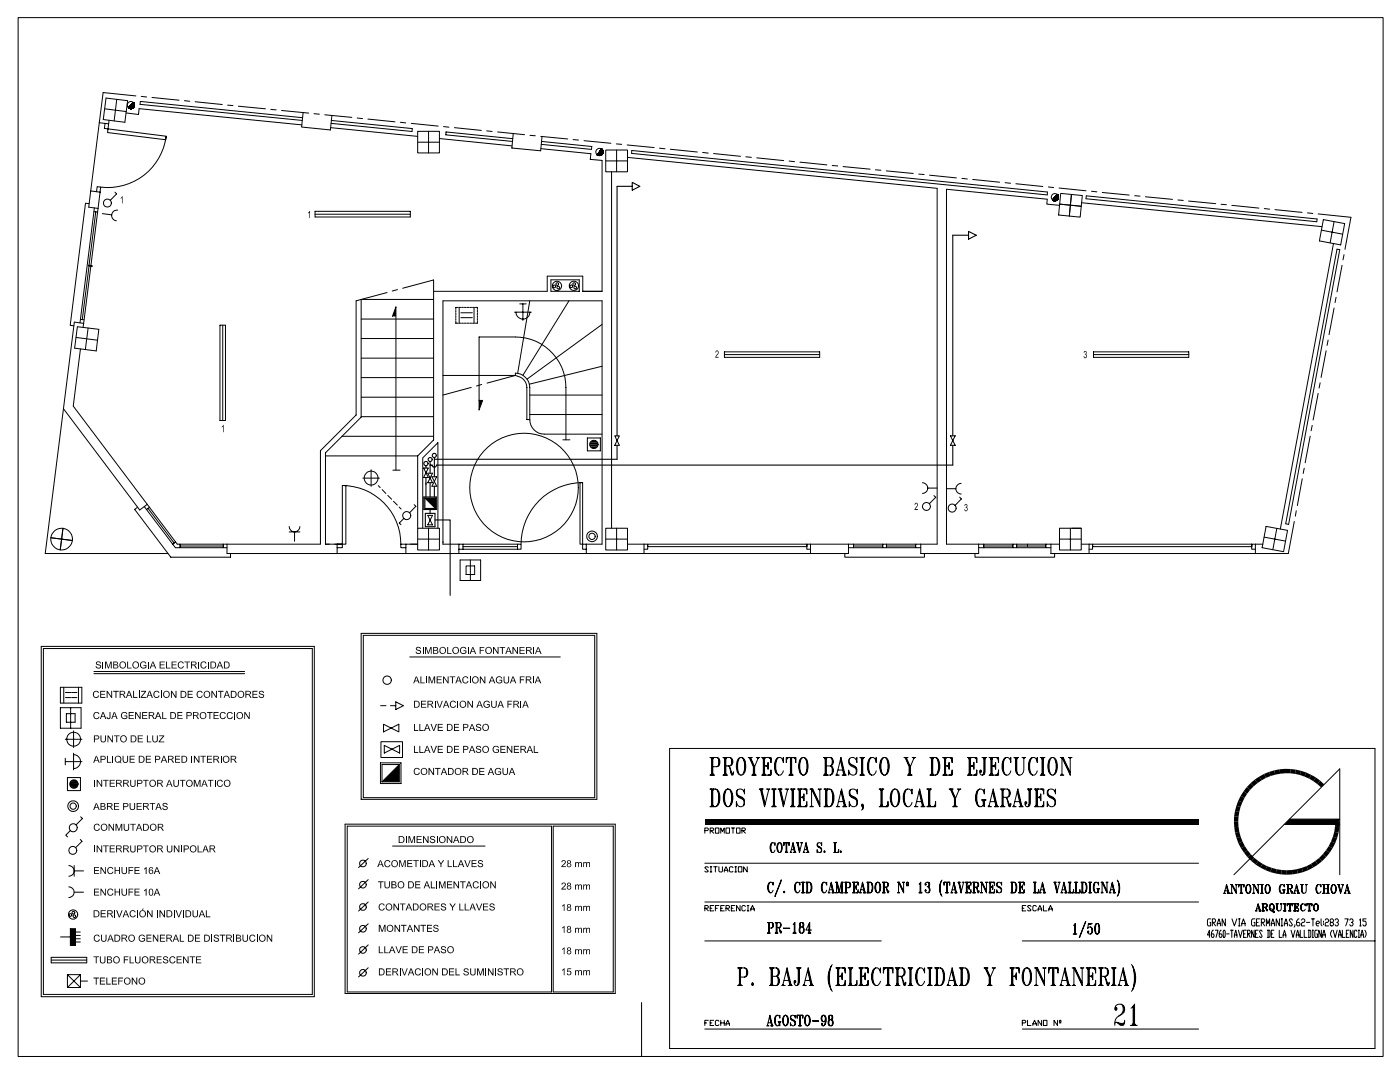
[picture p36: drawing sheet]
<svg xmlns="http://www.w3.org/2000/svg" width="387mm" height="297mm" viewBox="0 0 387 297" stroke-linecap="round" stroke-linejoin="round" font-family="sans-serif">
<g fill="none" stroke="#000" stroke-width=".28">
<path d="M5 4.9h377.3v286.9h-377.3zM27.4 33.9l2.6 .3M28.9 30.1l6 .7M29.1 34.1l-.3 1.4 1.1 .1 .1-1.4M29.3 27.1l6 .7-.8 6-6-.8zM29.9 35.6l16 2-.1 1-16.1-2zM30.2 33.2l-.2 1M32.3 27.4l-.7 6M34.9 31.2l3.4 .4 .2-1.6 45 4.5M35.5 29.7l1.5-1.3-1.4 1.4M35.6 29.8l1.4-1.4-1.3 1.5M36 30l1.2-1.1-1.2 1.1"/>
<path d="M36.5 29.9l.6-.6-.7 .7M36.9 29.7h.1M37 28.4l-1.4 1.4M37 29.6l-.3 .3M37.1 29.5l-.5 .4M37.1 28.6l-1.4 1.3M37.1 28.7l-1.3 1.3M37.1 28.8l-1.2 1.2M37.1 29.2l-.8 .8M37.2 29l-1.1 1 1.1-1M37.2 29l-1 1 1-.9M37.6 26.5l-9.1-.9-3.4 27.1"/>
<path d="M39 26.6l1.5 .2M42 26.9l7.5 .8M45.9 37.6a16.3 16.3 0 0 1-18.1 14.1M51 27.8l1.5 .2M53.9 28.1l7.5 .8M62.9 29l1.5 .2M65.9 29.3l7.5 .8M74.9 30.2l1.4 .2M77.8 30.5l7.5 .7M83.6 32.5l-44.8-4.5-.1 .8 44.9 4.5M83.8 31.1l-.4 4 7.9 .8 .5-4M86.8 31.4l1.5 .1"/>
<path d="M89.8 31.7l7.5 .7M91.4 35.3l24.1 2.4M91.6 33.3l22.4 2.2-.1 .8-22.4-2.2M98.7 32.6l1.5 .2M101.7 32.9l7.5 .8M110.7 33.8l1.5 .2M113.7 34.1l7.4 .7M115.5 36.3h6v5.9h-6zM115.5 39.3h6M118.5 36.3v5.9M121.5 38.3l20 2M122.6 35l1.5 .1"/>
<path d="M125.6 35.3l7.5 .7M134.5 36.2l1.5 .1M137.6 36.4l7.4 .8M141.7 38.3l-18.4-1.9-.1 .9 18.5 1.8M141.9 36.9l-.4 4 8 .8 .3-4M146.5 37.4l1.5 .1M149.5 37.7l7.4 .7M149.7 39.1l13.9 1.4-.1 .8-13.9-1.4M158.4 38.6l1.5 .1M161.4 38.9l7.5 .7M170.4 39.8l1.4 .1M24.7 56.3l-1.1-.2-4.2 33.8 1 .1"/>
<path d="M25.1 52.7l-.6 4.5 2.6 .4M25.1 52.7l2.6 .4M26 58.5l1 .1M26.1 57.4l-4 31.8M26.5 58.5l-1.9 14.8M26.7 53l.2-1.4 .9 .1-.1 1.4M27.1 57.6l-4 31.7M27.7 53.1l-.6 4.5M28.3 59l2.6 .4M31.8 53.1l.4 .5-1.7 1.7M32.5 58a1.49 1.49 0 0 0-1.6 1.3 1.49 1.49 0 0 0 1.2 1.7M87.1 58.4h26.3v1.5h-26.3z"/>
<path d="M87.1 59.2h26.3M149.5 41.1l13.8 1.4-.1 1.5 3.2 .3v36.2h-5.3v-4.2h-9.8v4.2h-31.4M166.2 42.8l.4-.4-.4 .5M166.3 41.3h.1M166.4 41.2l-.2 .2M166.4 41.2l-.9 1M166.4 41.2l-.3 .2M166.4 41.2l-.3 .3M166.4 41.2l-.4 .5M166.4 41.2l-.5 .5M166.4 41.2l-.5 .6M166.4 41.3l-.6 .6"/>
<path d="M166.4 41.3l-.7 .7M166.4 41.3l-.9 1M166.5 41.3l-1.4 1.4M166.5 41.3l-1.2 1.2M166.5 41.3l-1.4 1.5 1.5-1.4M166.5 41.4l-1.3 1.4 1.4-1.3M166.5 42.5l-.2 .3 .3-.3M166.6 42.5l-.3 .3M166.6 41.7l-1.2 1.2 1.3-1.2-1.4 1.2 1.3-1.4-1.4 1.4M166.6 42.3l-.5 .6M166.7 41.7l-1.2 1.3 1.2-1.2M166.7 41.8l-1.1 1.2"/>
<path d="M166.7 42.3l-.8 .7 .8-.9-.9 .9 .9-.9-.9 .9M166.7 42l-1 1M167.4 41.4h6.1v6.1h-6.1zM167.4 44.4h6.1M169.1 47.5v98.4M170.4 41.4v6.1M173.4 40l7.4 .8M173.5 43.5l85.6 8.5v98.3h-4.6M174.6 41.6l114.9 11.4v.8l-114.9-11.4zM182.3 40.9l1.5 .2M185.3 41.2l7.5 .8M194.2 42.1l1.6 .2"/>
<path d="M197.2 42.4l7.5 .8M206.2 43.3l1.5 .2M209.2 43.6l7.4 .8M218.1 44.5l1.5 .2M221.1 44.8l7.5 .8M230.1 45.7l1.5 .1M233.1 46l7.4 .7M242 46.9l1.5 .1M245 47.2l7.4 .7M254 48.1l1.5 .1M256.9 48.4l7.5 .7M265.9 49.3l1.5 .1"/>
<path d="M268.9 49.6l7.4 .7M277.8 50.5l1.5 .1M280.8 50.8l7.5 .7M289.8 51.6l1.5 .2M291 55.2l1.4-1.4-1.4 1.5M291 55.3l1.4-1.4-1.3 1.4M291.4 54.8l.9-1-1.2 1.3M291.8 55.5l.8-.8-.8 .8M292.2 53.7l-.3 .4M292.2 53.7v.1M292.2 53.7l-.1 .1M292.2 53.7l-.2 .2"/>
<path d="M292.3 53.7l-.9 .9M292.3 53.7l-.5 .6M292.3 53.8l-.6 .5M292.3 53.8l-.7 .6M292.3 53.8l-.8 .8M292.3 53.8l-1.1 1.1M292.5 53.9l-1.4 1.4M292.5 54l-1.4 1.3M292.5 54l-1.4 1.4 1.4-1.4M292.5 54.9l-.5 .5M292.5 55l-.4 .3M292.5 54.9l-.6 .5"/>
<path d="M292.5 54.2l-1.3 1.2M292.5 54.2l-1.1 1.3 1.2-1.3M292.5 54.7l-.7 .8M292.5 54.7l-.7 .7M292.5 54.8l-.6 .6M292.6 54.3l-1.2 1.2 1.2-1.1M292.6 54.5l-1 1 1-1M292.6 54.6l-.9 .9M292.7 51.9l7.5 .8M292.9 56.7l-3.5-.3 .1-1.4-27.9-2.7v98h8.9M292.9 56.4l6 .6M293.2 53.4l6 .6-.6 6-6-.6z"/>
<path d="M296.2 53.7l-.6 6M299 56l66.4 6.6M300.3 54.1l63.8 6.4-.1 .8-63.8-6.4zM301.7 52.8l1.5 .2M304.7 53.2l7.4 .7M313.7 54.1l1.4 .1M316.6 54.4l7.5 .7M325.6 55.2l1.5 .2M328.6 55.5l7.5 .8M337.5 56.4l1.5 .2M340.5 56.7l7.5 .8M349.5 57.6l1.5 .2"/>
<path d="M352.4 57.9l7.5 .8M361.4 58.8l1.5 .2M364.4 59.1l9 .9-1.6 8.9M24.5 73.5l1 .1M24.5 73.3l1 .1M24.6 73.5l-1.9 14.8M111.3 79.6l8.6-2.3v44.2l-4.4 4.4M152.3 77.3h7.8v3.2h-7.8zM365.3 63.6l5.9 1.1M365.8 60.7l5.9 1.1-1.1 5.8-5.9-1.1zM368.6 67.3l-14.7 78.8M368.8 61.2l-1.1 5.9"/>
<path d="M369.6 68.8l.7 .2-14.1 75.9-.8-.2zM371 73.3l-1.4 7.3M371.5 70.4l-.3 1.4M21 93.2l5.9 .8M21.4 90.3l5.9 .7-.7 5.9-6-.7zM22.2 88.2l1 .1M23.1 89.3l-2.6-.3-8 63.9h34M23.1 89.3l-.1 1.1M24.4 90.6l-.8 6M60.8 89.8h1.5v26.4h-1.5zM61.6 89.8v26.4M99.8 88.1h20.1"/>
<path d="M99.8 93.5h20.1M99.8 98.9h20.1M107 80.8l-8.6 2.3v31.5l-9.8 9.9v25.8h-39.6l-28.8-38.1 2-15.8M108.5 87.4l.9-2.6v45.1M109.9 80l-1.5 .4M119.9 82.7h-20.1v32.5l-9.8 9.9v25.2h4.5M126 88.7v.6h.6M126 85.7v.5M126 86.5v.5M126 87.2v.5M126 88v.5M126.6 84.9h-.6v.6"/>
<path d="M126.8 89.3h.6M126.8 84.9h.6M126.9 84.9v4.4M127.4 87.8h1.5M127.4 86.4h1.5M127.6 89.3h.5M127.6 84.9h.5M128.4 89.3h.5M128.4 84.9h.5M129.1 87.8h1.5M129.1 86.4h1.5M129.1 89.3h.5"/>
<path d="M129.1 84.9h.5M129.9 89.3h.5M129.9 84.9h.5M130.6 89.3h.5M130.6 84.9h.5M131 84.9v4.4M131.4 84.9h.6v.6M132 88.7v.6h-.6M132 85.7v.5M132 86.5v.5M132 87.2v.5M132 88v.5"/>
<path d="M142.3 86.2h4.6M142.6 86.2a1.93 1.93 0 0 0 2 1.9 1.93 1.93 0 0 0 1.9-1.9M143.7 83.9h1.8M144.5 83.9v4.6M146.4 83.1l-3.3 20M157.3 83.1l-12.8 20.6M166.4 89.6l-20.7 15.1M200.3 97.2h26.3v1.5h-26.3zM200.3 98h26.3M302.3 97.2h26.3v1.5h-26.3zM302.3 98h26.3M366.6 96.9l-1.4 7.4"/>
<path d="M367.1 93.9l-.3 1.5M368.8 85.1l-1.4 7.4M369.3 82.1l-.3 1.5M17.5 112.9l21.1 28 2.1-1.6M99.8 104.3h20.1M99.8 109.7h20.1M99.8 115.1h20.1M122.4 103.7h20.1M130.3 107l-7.9 2.1M132.4 110.6h1l-1 2.6v-20.1h10.1a14 14 0 0 1 13.9 14v14.4M133.2 106.2l-1.5 .4M142.5 103.7a3.5 3.5 0 0 1 3.1 3.4v8.8h.8"/>
<path d="M142.5 103.7v-.6a4 4 0 0 1 3.9 4v8.8M142.5 103.7l-7.9 2.1M146.4 115.9a4 4 0 0 0 4.1 4h15.9M146.4 114.5h20M146.4 109.1h20M166.4 101.2l-20.1 4.9M362.7 117.5l-.3 1.5M364.4 108.7l-1.4 7.3M364.9 105.7l-.3 1.5M39.9 140l8.6 11.3h14.3M90 125.9h25.5M94.5 120.5h25.4"/>
<path d="M94.6 134.1h1v16.2h-1zM94.6 134.1a16.2 16.2 0 0 1 16.2 16.2M100.3 132.1h4.6M102.6 129.8v4.6M104.6 134.2l.5 .5M105.6 135.3l1.1 1M107.2 136.9l1.1 1M108.6 129.9h2M108.8 138.5l1 1M114.5 139.4l.4 .5-1.7 1.7M115.5 125.9v20M117.1 129.3h1.3l-.7 1.3z"/>
<path d="M117.4 137.6l3 2.9M117.7 130.6l.7 1.3h-1.3zM118.3 130.7h1.3l-.7 1.3zM118.9 132l.7 1.3h-1.3zM119.4 131.7h1.3l-.6 1.3zM120.1 133l.6 1.3h-1.3zM155.6 121.5h1.9M160.3 133.3h.8v17h-.8zM161.1 133.3a17.1 17.1 0 0 0-17.1 17M162.4 121h3.6v3.5h-3.6zM169.9 120.4h1.3l-.6 1.3zM170.6 121.7l.6 1.3h-1.3z"/>
<path d="M255 133.3a1.48 1.48 0 0 1 1.5 1.5 1.48 1.48 0 0 1-1.5 1.5M256.5 134.8h2.6M258.2 136.9l.5 .5-1.8 1.7M261.6 135h2.6M262.7 120.4h1.3l-.6 1.3zM263.4 121.7l.6 1.3h-1.3zM265.3 137.3l.4 .5-1.7 1.8M265.7 133.5a1.48 1.48 0 0 0-1.5 1.5 1.48 1.48 0 0 0 1.5 1.5M360 132.2l-1.4 7.5M360.5 129.3l-.3 1.5M362.2 120.5l-1.4 7.3M14.1 148.5l5.9 .8"/>
<path d="M17.4 145.9l-.7 6M38 140.1l-.8 .6 10 13.2h16.5v-1M40.9 140.4l7.2 9.6M41.3 140.1l-.8 .7M48.5 149.7l-.8 .6M49.8 150.8h11.9M49.8 150.3v1M61.7 150.3v1M62.8 150.3v2.6h171.7v-2.6M79.9 145.5a1.48 1.48 0 0 0 1.5 1.4 1.48 1.48 0 0 0 1.5-1.4M79.9 146.9h3M81.4 146.9v2.6"/>
<path d="M93.2 151.3h1.4v-1h-1.4v2.6M110.3 140.1l.6 .5M111.6 143.2l-1.2 1.3 .4 .4M112.2 150.3h-1.4v1h1.4M113.5 150.3h2h-3.3v2.6M115.5 145.9h6v6h-6zM115.5 148.9h6M116.9 145.9v-19.4l4.1-4.2v23.6M118.3 142.4h1.3l-.7 1.3zM118.5 145.9v6M118.9 143.7l.7 1.3h-1.3zM122.4 149.9h.1"/>
<path d="M126.8 150.3h17.2v1.4h-17.2M126.8 150.3h-4.4v-67.2h44v67.2h-4.3M126.8 150.3v2.6M127.2 154.7h5.7v5.7h-5.7zM128 151h15.1M128 150.3v1.4M128.8 156.3h2.4v2.4h-2.4zM130 154.7v5.7M143.1 150.3v1.4M162.1 150.3h-1v1.4h1M162.1 150.3v2.6M167.4 145.9h6.1v6h-6.1z"/>
<path d="M167.4 148.9h6.1M170.4 145.9v6M173.5 150.3h4.5M178 150.3h1v1.4h-1M178 150.3v2.6M179 150.3h44v.7h-44zM223 150.3v.7M224 150.3h-1v1.4h1M224 150.3h10.5M224 150.3v2.6M233.5 152.9v1h22v-1M234.5 150.3h1.4v1h-1.4"/>
<path d="M235.9 150.8h8.1M235.9 151.3h17.2M235.9 150.3h17.2M244 150.3v1M245 150.8h8.1M245 150.3v1M254.5 150.3h-1.4v1h1.4M254.5 150.3v2.6h16v-2.6M269.5 152.9v1h22v-1M270.5 150.3h1.4v1h-1.4M271.9 150.8h8.1M271.9 151.3h17.2"/>
<path d="M271.9 150.3h17.2M280 150.3v1M281 150.8h8.1M281 150.3v1M284 150.3v.7M290.5 150.3h-1.4v1h1.4M290.5 150.3h2.4M292.9 145.9h6v6h-6zM292.9 148.9h6M295.9 145.9v6M296.3 145.9h2.6M298.9 150.3h2.1"/>
<path d="M301 150.3h1v1.4h-1M301 150.3v2.6M302 150.3h44v.7h-44zM346 150.3v.7M347 150.3h-1v1.4h1M347 150.3h2.1M347 150.3v2.6M349.4 148.4l6 1.1M350 145.4l5.9 1.1-1.1 5.9-5.9-1.1zM352.9 146l-1.1 5.8M357.8 144.1l-1.7 8.8h-65.6v-2.6M358.3 141.1l-.2 1.5"/>
<path d="M11.4 178.6h75.5v96.7h-75.5zM12 179.2h74.3v95.5h-74.3zM99.8 175h65.2v45.8h-65.2zM100.4 175.5h64v44.8h-64zM16.7 189.9h5.9v4.3h-5.9zM16.7 195.5h5.7v5.7h-5.7zM17.6 189.9v4.3M18.1 192.7h1.5M18.1 191.3h1.5M18.3 197.1h2.5v2.4h-2.5zM19.5 195.5v5.7M19.8 192.7h1.5"/>
<path d="M19.8 191.3h1.5M21.7 189.9v4.3M26 185.5h41.6M26 186.1h41.6M105.2 194.9h1.5M107.9 194.9h1.5M109.4 193.9l2.1 1-2.1 1.1zM113.3 181.5h41.6M18 210.4h4.7M18 204.2h4.7M18 209.5v1.8M18.6 214.8h3.6v3.6h-3.6z"/>
<path d="M19.9 217.6h1.1M20.3 208.4a1.93 1.93 0 0 1 2 2 1.93 1.93 0 0 1-2 1.9M20.3 201.9v4.6M20.3 208.1v4.6M21 215.6h-1M105.2 210.7h5.6v5.8h-5.6zM105.3 204.9h6v4.4h-6zM106 200.1l2.1 1-2.1 1.1zM106.2 205.9l4.3 2.1v-2.1l-4.3 2.1zM108.1 201.1l2.2-1v2.1zM110.4 211.2h-4.8v4.8M110.4 211.2v4.8h-4.8"/>
<path d="M110.4 211.2l-4.8 4.8M185.1 206.8h195v82.8h-195zM196.2 218h1.6a1.79 1.79 0 0 1 1.2 1.8 2.9 2.9 0 0 1-1.2 3h-1.6M196.2 209.3h2a1.38 1.38 0 0 1 .8 1.2 1.38 1.38 0 0 1-.8 1.3h-1.2M196.2 214.1h1.3M196.4 218l.3 .2M196.4 209.3l.3 .2M196.6 218l.1 .4M196.6 209.3l.1 .4M196.7 209.3v4.8M196.7 218v4.8M196.7 213.9l-.3 .2"/>
<path d="M196.7 213.7l-.1 .4M196.9 218.2v4.4M196.9 209.5v4.4M197 209.3v4.8M197 218v4.8M197 213.7l.2 .4M197 213.9l.4 .2M197.2 218l-.2 .4M197.2 209.3l-.2 .4M197.4 218l-.4 .2M197.4 209.3l-.4 .2M197.8 218a2.89 2.89 0 0 1 .9 3l-.2 .9-.7 .9"/>
<path d="M198.2 209.3l.3 .2 .2 .4v1.2l-.2 .5-.3 .2M198.5 218.7a4.7 4.7 0 0 1 0 3.4M198.7 209.7l.2 .5-.2 1.1M199.8 209.3h2a1.23 1.23 0 0 1 .8 1.1 1.23 1.23 0 0 1-.8 1.2h-1.2M199.8 214.1h1.3M200 209.3l.3 .2M200.1 209.3l.2 .4M200.3 209.3v4.8M200.3 213.9l-.3 .2M200.3 213.7l-.2 .4M200.5 218.7a4.1 4.1 0 0 0 0 3.4M200.5 209.5v4.4"/>
<path d="M200.6 218.2a1.11 1.11 0 0 1 1.2-.1 1.11 1.11 0 0 1 .6 1 3 3 0 0 1-1 3.7 2.11 2.11 0 0 1-1.4-2.8l.3-1.3zM200.6 209.3v4.8M200.6 213.7l.2 .4M200.6 213.9l.4 .2M200.8 209.3l-.2 .4M201 209.3l-.4 .2M201.1 218a3.4 3.4 0 0 0-.6 3.9l.6 .9M201.3 211.6l.3 .2 .6 2.3h.4l.1-.9M201.4 218a3.4 3.4 0 0 1 .7 3.9l-.7 .9M201.6 211.8l.8 1.9 .3-.3M201.8 209.3l.3 .2a1.67 1.67 0 0 1-.3 2.1M202.1 218.7a4.1 4.1 0 0 1 0 3.4"/>
<path d="M202.1 213.2l.1 .5 .4 .2M202.2 209.7l.2 .5-.2 .9M203.7 219.3a2.28 2.28 0 0 0 1.8 1.4l.2 .5M203.8 218.2a1.22 1.22 0 0 0 .4 1.6l1 .5a1.38 1.38 0 0 1 .6 1.5 1.38 1.38 0 0 1-1.3 1l-.5-.2-.4-1.2v1.4l.1-.7M204 209.9a4.8 4.8 0 0 0 0 3.5M204.2 209.5a1.15 1.15 0 0 1 1.2-.1 1.15 1.15 0 0 1 .6 1 4.4 4.4 0 0 1-.5 3.5 1.08 1.08 0 0 1-1.2 .1 1.08 1.08 0 0 1-.6-1.1 4.2 4.2 0 0 1 .5-3.4zM204.7 209.3a2.89 2.89 0 0 0-.8 3l.1 .9 .7 .9M205 209.3a3.4 3.4 0 0 1 .7 3.9l-.7 .9M205.7 218.7l.1-.7v1.3a1.18 1.18 0 0 0-.8-1.3 1.18 1.18 0 0 0-1.4 .7l.1 1.1 1.5 .9a1.37 1.37 0 0 1 .3 1.9M205.7 209.9a4.2 4.2 0 0 1 0 3.5M206.8 209.3h1.2M207 209.3l.3 .2"/>
<path d="M207.1 209.3l1.2 2.5v2.3M207.3 209.3l1.1 2.5v2.1M207.4 209.3l1.2 2.5v2.3M207.8 214.1h1.3M207.8 209.3l-.4 .2M208.3 213.9l-.3 .2M208.3 213.7l-.2 .4M208.6 213.7l.2 .4M208.6 213.9l.3 .2M209.1 209.3h.9M209.2 209.3l.4 .2M209.6 209.5l-1 2.3"/>
<path d="M209.9 218h1.1M209.9 209.3l-.3 .2M210 218l.4 .4M210.2 218l1.1 4.8M210.4 218l.9 4.1v.7M210.5 209.3h2.6v1.4l-.1-1.4M210.5 214.1h2.6v-1.4l-.1 1.4M210.5 218l1 4.1M210.7 218l-.2 .4M210.7 209.3l.3 .2M210.8 218l-.3 .2M210.9 209.3l.1 .4"/>
<path d="M211 209.3v4.8M211 213.9l-.3 .2M211 213.7l-.1 .4M211.2 209.5v4.4M211.3 209.3v4.8M211.3 211.6h1M211.3 213.7l.2 .4M211.3 213.9l.4 .2M211.5 209.3l-.2 .4M211.7 209.3l-.4 .2M211.8 218h1M212.1 218l.4 .2"/>
<path d="M212.3 210.7v1.8l-.2-.9zM212.3 211.1l-.3 .5 .3 .4M212.3 211.3l-.6 .3 .6 .2M212.3 209.3l.8 .2M212.5 218.2l-1.2 4.6M212.7 218l-.2 .2M212.7 209.3l.4 .4M212.8 209.3l.3 .6M213.1 213.9l-.8 .2M213.1 213.7l-.4 .4M213.1 213.4l-.3 .7M213.3 218h1.3"/>
<path d="M213.5 218l.3 .2M213.6 218l.2 .4M213.8 218v4.8M213.9 218.2v4.4M214.1 218v4.8M214.3 218l-.2 .4M214.4 218l-.3 .2M214.6 209.9a4.2 4.2 0 0 0 0 3.5M215.1 218h1.1M215.2 209.3a3.9 3.9 0 0 0 0 4.8M215.2 218l.4 .4M215.4 218l1.1 4.8"/>
<path d="M215.6 218l.9 4.1v.7M215.7 218l1 4.1M215.9 218l-.2 .4M216 218l-.3 .2M216.4 209.9l.1-.6v1.4l-.5-1.2a1.11 1.11 0 0 0-1.1-.1 1.11 1.11 0 0 0-.6 1 3 3 0 0 0 .9 3.7 1.28 1.28 0 0 0 1.3-1.2M217 218h1M217.4 218l.3 .2M217.5 209.3l-.1 1.4v-1.4h2.6v1.4l-.2-1.4M217.7 218.2l-1.2 4.6M217.7 209.3l-.3 .6M217.9 218l-.2 .2M217.9 209.3l-.5 .4"/>
<path d="M218 214.1h1.3M218.2 209.3l-.8 .2M218.5 218h1.3M218.5 209.3v4.8M218.5 213.9l-.3 .2M218.5 213.7l-.2 .4M218.7 218l.3 .2M218.7 209.5v4.4M218.8 218l.2 .4M218.8 209.3v4.8M218.8 213.7l.2 .4M218.8 213.9l.3 .2"/>
<path d="M219 218v4.8M219.1 218.2v4.4M219.1 209.3l.9 .2M219.3 218v4.8M219.5 218l-.2 .4M219.5 209.3l.5 .4M219.6 218l-.3 .2M219.6 209.3l.4 .6M220.4 218h2.6v1.3l-.1-1.3M220.6 218l.3 .2M220.8 218l.1 .4M220.9 218v4.8"/>
<path d="M221.1 218.2v4.4M221.2 209.9a4.8 4.8 0 0 0 0 3.5M221.2 218v4.8M221.4 209.5a1.11 1.11 0 0 1 1.2-.1 1.11 1.11 0 0 1 .6 1 4.1 4.1 0 0 1-.5 3.5 1.08 1.08 0 0 1-1.2 .1 1.08 1.08 0 0 1-.5-1.1 4.2 4.2 0 0 1 .4-3.4zM221.4 218l-.2 .4M221.6 218l-.4 .2M221.9 209.3a3.4 3.4 0 0 0-.7 3.9l.7 .9M222.2 219.3v1.9l-.1-.9zM222.2 219.8l-.3 .5 .3 .4M222.2 209.3a3.4 3.4 0 0 1 .7 3.9l-.7 .9M222.2 218l.8 .2M222.6 218l.4 .4"/>
<path d="M222.7 218l.3 .7M222.9 209.9a4.8 4.8 0 0 1 0 3.5M223.9 218h.8l1.9 4.1M224 218l.3 .2M224.5 218l2 4.1M226.1 218h1M226.3 218l.3 .2M226.6 218.2v4.6l-2.3-4.8v4.6M226.9 218l-.3 .2M227.6 209.3h1.9a1.23 1.23 0 0 1 .9 1.1 1.23 1.23 0 0 1-.9 1.2M227.8 218h1.6a2.42 2.42 0 0 1 1.1 3 2.08 2.08 0 0 1-1.1 1.8h-1.6M227.8 209.3l.3 .2"/>
<path d="M227.9 218l.3 .2M227.9 209.3l.2 .4M228.1 218l.1 .4M228.1 209.3v4.8M228.1 213.9l-.3 .2M228.1 213.7l-.2 .4M228.2 209.5v4.4M228.2 218v4.8M228.4 211.6h1.1a1.37 1.37 0 0 1 .9 1.3 1.37 1.37 0 0 1-.9 1.2h-1.9M228.4 209.3v4.8M228.4 218.2v4.4M228.4 213.7l.2 .4"/>
<path d="M228.4 213.9l.3 .2M228.6 218v4.8M228.6 209.3l-.2 .4M228.7 218l-.1 .4M228.7 209.3l-.3 .2M228.9 218l-.3 .2M229.4 218a3.4 3.4 0 0 1 .6 3.9l-.6 .9M229.5 209.3l.4 .2a1.6 1.6 0 0 1-.4 2.1M229.5 211.6l.4 .2 .2 .5v1.1l-.6 .7M230 218.7a4.1 4.1 0 0 1 0 3.4M230.1 209.7v1.4M230.1 212v1.7"/>
<path d="M231 214.1h1M231.3 213.9l1.2-4.6 1.1 4.8M231.3 213.9l-.1 .2M231.3 213.9l.4 .2M231.7 212.7h1.4M232.3 209.9l1 4.2M232.5 218.7l.9 4.1M232.5 209.9l.9 4.2M232.6 218.7l1 4.1M232.8 214.1h1.1M233.3 213.9l-.3 .2M233.3 213.7l-.2 .4"/>
<path d="M233.4 213.7l.4 .4M234.8 210.7l.1 .4a2.64 2.64 0 0 1 1.8 1.4M234.9 219.3a2.28 2.28 0 0 0 1.8 1.4l.2 .5M234.9 209.5a1.22 1.22 0 0 0 .3 1.6l1 .5a1.34 1.34 0 0 1 .7 1.5 1.34 1.34 0 0 1-1.3 1l-.8-.7-.2-.7v1.4l.2-.7M235 218.2a1.22 1.22 0 0 0 .4 1.6l1 .5a1.38 1.38 0 0 1 .6 1.5 1.38 1.38 0 0 1-1.3 1l-.5-.2-.4-1.2v1.4l.1-.7M236.7 209.9l.2-.6v1.4l-.2-.8a1.15 1.15 0 0 0-1.1-.7 1.15 1.15 0 0 0-1 .7v.8a2.65 2.65 0 0 0 1.9 1.6l.2 .4-.2 1.2M236.9 218.7l.1-.7v1.3a1.18 1.18 0 0 0-.8-1.3 1.18 1.18 0 0 0-1.4 .7l.1 1.1 1.5 .9a1.37 1.37 0 0 1 .3 1.9M237.7 214.1h1.3M237.7 209.3h1.3M237.8 209.3l.3 .2M238 209.3l.1 .4M238.1 209.3v4.8"/>
<path d="M238.1 213.9l-.3 .2M238.1 213.7l-.1 .4M238.3 209.5v4.4M238.5 209.3v4.8M238.5 213.7l.1 .4M238.5 213.9l.3 .2M238.6 209.3l-.1 .4M238.8 209.3l-.3 .2M240.3 209.9a4.8 4.8 0 0 0 0 3.5M240.9 209.3a2.89 2.89 0 0 0-.8 3l.2 .9 .6 .9M242.1 209.9l.1-.6v1.4l-.1-.8a1.1 1.1 0 0 0-1.3-.6 1.1 1.1 0 0 0-.8 1.1 3.9 3.9 0 0 0 .4 3.5l.5 .2a1.21 1.21 0 0 0 1.3-1.2M243 218h1.3"/>
<path d="M243.2 218l.3 .2M243.3 218l.2 .4M243.5 218v4.8M243.7 209.9a4.2 4.2 0 0 0 0 3.5M243.7 218.2v4.4M243.9 209.5a1.11 1.11 0 0 1 1.1-.1 1.11 1.11 0 0 1 .6 1 4.1 4.1 0 0 1-.4 3.5 1.11 1.11 0 0 1-1.3 .1 1.11 1.11 0 0 1-.6-1.1 4 4 0 0 1 .6-3.4zM243.9 218v4.8M244 218l-.1 .4M244.2 218l-.3 .2M244.3 209.3a3.9 3.9 0 0 0 0 4.8M244.7 209.3a3.5 3.5 0 0 1 .6 3.9l-.6 .9M245.3 209.9a4.2 4.2 0 0 1 0 3.5"/>
<path d="M246.6 218.7a4.1 4.1 0 0 0 0 3.4M246.8 218.2a1.11 1.11 0 0 1 1.2-.1 1.11 1.11 0 0 1 .6 1 3 3 0 0 1-1 3.7 2.11 2.11 0 0 1-1.5-2.8l.2-.9zM247.2 218a3.9 3.9 0 0 0 0 4.8M247.6 218a3.4 3.4 0 0 1 .6 3.9l-.6 .9M248.2 218.7a4.1 4.1 0 0 1 0 3.4M249.9 209.3h1.1M250 209.3l.3 .2M250.2 218.7a4.7 4.7 0 0 0 0 3.4M250.2 209.3l1.1 2.5v2.3M250.3 209.3l1.2 2.5v2.1M250.5 209.3l1.1 2.5v2.3M250.8 218a2.89 2.89 0 0 0-.8 3l.2 .9 .6 .9"/>
<path d="M250.8 214.1h1.4M250.8 209.3l-.3 .2M251.3 213.9l-.3 .2M251.3 213.7l-.1 .4M251.6 213.7l.2 .4M251.6 213.9l.4 .2M252 218.7l.1-.7v1.3l-.1-.6a1.1 1.1 0 0 0-1.3-.7 1.1 1.1 0 0 0-.8 1.1 3.9 3.9 0 0 0 .4 3.5l.5 .2a1.21 1.21 0 0 0 1.3-1.1M252.2 209.3h.9M252.3 209.3l.3 .2M252.6 209.5l-1 2.3M253 209.3l-.4 .2M254.1 218.7l.9 4.1"/>
<path d="M254.2 218.7l1 4.1M256.2 218h1.3M256.3 218l.4 .2M256.5 218l.2 .4M256.7 218v4.8M256.9 218.2v4.4M257 209.3h1.6a1.96 1.96 0 0 1 1.2 1.8 2.87 2.87 0 0 1-1.2 3h-1.6M257 218v4.8M257.1 218l-.1 .4M257.2 209.3l.3 .2M257.3 218l-.3 .2M257.3 209.3l.2 .4"/>
<path d="M257.5 209.3v4.8M257.5 213.9l-.3 .2M257.5 213.7l-.2 .4M257.7 209.5v4.4M257.8 209.3v4.8M257.8 213.7l.2 .4M257.8 213.9l.4 .2M258 209.3l-.2 .4M258.2 209.3l-.4 .2M258.6 209.3a3.5 3.5 0 0 1 .7 3.9l-.7 .9M259.3 209.9a4.2 4.2 0 0 1 0 3.5M260.6 209.3h2.6v1.4l-.2-1.4"/>
<path d="M260.6 214.1h2.6v-1.4l-.2 1.4M260.7 209.3l.4 .2M260.9 209.3l.2 .4M261.1 209.3v4.8M261.1 213.9l-.4 .2M261.1 213.7l-.2 .4M261.3 209.5v4.4M261.4 211.6h1M261.4 209.3v4.8M261.4 213.7l.1 .4M261.4 213.9l.3 .2M261.5 209.3l-.1 .4"/>
<path d="M261.7 209.3l-.3 .2M262.4 210.7v1.8zM262.4 211.1l-.3 .5 .3 .4M262.4 211.3l-.7 .3 .7 .2M262.4 218h1.1M262.4 209.3l.8 .2M262.5 218l.4 .2M262.7 218l1.1 2.5v2.3M262.7 209.3l.5 .4M262.9 218l1.1 2.5v2.1M262.9 209.3l.3 .6M263 218l1.1 2.5v2.3"/>
<path d="M263.2 213.9l-.8 .2M263.2 213.7l-.5 .4M263.2 213.4l-.3 .7M263.3 218l-.3 .2M264.6 218h1M264.8 218l.3 .2M265.1 218.2l-1 2.3M265.4 218l-.3 .2M267.4 209.3h2.6v1.4l-.2-1.4M267.4 214.1h2.6v-1.4l-.2 1.4M267.6 209.3l.3 .2M267.7 209.3l.2 .4"/>
<path d="M267.9 209.3v4.8M267.9 213.9l-.3 .2M267.9 213.7l-.2 .4M268.1 209.5v4.4M268.2 211.6h1M268.2 209.3v4.8M268.2 213.7l.2 .4M268.2 213.9l.3 .2M268.4 209.3l-.2 .4M268.5 209.3l-.3 .2M269.2 210.7v1.8l-.2-.9zM269.2 211.1l-.3 .5 .3 .4"/>
<path d="M269.2 211.3l-.7 .3 .7 .2M269.2 209.3l.8 .2M269.5 209.3l.5 .4M269.7 209.3l.3 .6M270 213.9l-.8 .2M270 213.7l-.5 .4M270 213.4l-.3 .7M270.1 218.7a4.7 4.7 0 0 0 0 3.4M270.8 218a2.79 2.79 0 0 0-.8 3l.1 .9 .7 .9M271 212.9h.2v.3h-.2zM271.5 209.3h1.3M271.6 209.3l.4 .2"/>
<path d="M271.8 209.3l.2 .4M272 218.7l.1-.7v1.3l-.1-.6a1.1 1.1 0 0 0-1.3-.7 1.1 1.1 0 0 0-.9 1.1 3.9 3.9 0 0 0 .5 3.5l.5 .2 1.2-.2 .1 .2v-1.8M272 209.3v3.9l-.4 .9M272.1 209.5v3.7l-.1 .7M272.3 209.3v3.9l-.2 .7-.8 .2a.95 .95 0 0 1-.3-1.4l.3 .2v.3l-.3 .2M272.4 209.3l-.1 .4M272.6 209.3l-.3 .2M273.4 209.3h2.6v1.4l-.1-1.4M273.4 214.1h2.6v-1.4l-.1 1.4M273.6 209.3l.3 .2M273.7 209.3l.2 .4M273.9 209.3v4.8"/>
<path d="M273.9 213.9l-.3 .2M273.9 213.7l-.2 .4M274.1 209.5v4.4M274.2 211.6h1M274.2 209.3v4.8M274.2 213.7l.2 .4M274.2 213.9l.3 .2M274.4 218.7l1 4.1M274.4 209.3l-.2 .4M274.5 218.7l1 4.1M274.5 209.3l-.3 .2M275.2 210.7v1.8l-.1-.9z"/>
<path d="M275.2 211.1l-.3 .5 .3 .4M275.2 211.3l-.7 .3 .7 .2M275.2 209.3l.8 .2M275.5 209.3l.5 .4M275.7 209.3l.3 .6M276 213.9l-.8 .2M276 213.7l-.5 .4M276 213.4l-.3 .7M276.5 218h1.9a1.2 1.2 0 0 1 .9 1.1 1.2 1.2 0 0 1-.9 1.2h-1.1M276.7 218l.3 .2M276.8 218l.2 .4M277 218v4.8"/>
<path d="M277.1 218.2v4.4M277.3 218v4.8M277.5 209.9a4.8 4.8 0 0 0 0 3.5M277.5 218l-.2 .4M277.6 218l-.3 .2M278.1 209.3a2.89 2.89 0 0 0-.8 3l.2 .9 .6 .9M278.4 218l.4 .2 .1 .5v.9l-.1 .4-.4 .3M278.9 218.4l.2 .5-.2 .9M279.3 209.9l.1-.6v1.4l-.1-.8a1.1 1.1 0 0 0-1.3-.6 1.1 1.1 0 0 0-.8 1.1 3.9 3.9 0 0 0 .4 3.5l.5 .2a1.21 1.21 0 0 0 1.3-1.2M280.3 209.3h1.2M280.4 209.3l.3 .2M280.6 209.3l.1 .4"/>
<path d="M280.7 209.3v3.4a1.28 1.28 0 0 0 1.3 1.4l.8-.7 .2-.7v-3.2M280.9 209.5v3.4l.2 .5M281.1 209.3v3.6l.1 .8 .5 .4M281.2 218.7l1 4.1M281.2 209.3l-.1 .4M281.4 218.7l.9 4.1M281.4 209.3l-.3 .2M282.5 209.3h1M282.7 209.3l.3 .2M283.4 209.3l-.4 .2M284 218h1.3M284.2 218l.3 .2"/>
<path d="M284.3 218l.2 .4M284.5 218v3.9l-.3 .9M284.6 218.2v3.7l-.1 .7M284.8 218v3.9l-.2 .7-.8 .2a.95 .95 0 0 1-.3-1.4l.3 .3v.2l-.3 .2M284.8 209.9a4.2 4.2 0 0 0 0 3.5M285 218l-.2 .4M285.1 218l-.3 .2M285.4 209.3a3.9 3.9 0 0 0 0 4.8M285.9 218h2.6v1.3l-.2-1.3M286.1 218l.3 .2M286.2 218l.2 .4M286.4 218v4.8"/>
<path d="M286.6 209.9l.1-.6v1.4l-.1-.8a1.1 1.1 0 0 0-1.3-.6 1.1 1.1 0 0 0-.8 1.1 3 3 0 0 0 .9 3.7 1.21 1.21 0 0 0 1.3-1.2M286.6 218.2v4.4M286.7 218v4.8M286.9 218l-.2 .4M287.1 218l-.4 .2M287.5 214.1h1.4M287.5 209.3h1.4M287.7 219.3v1.9l-.2-.9zM287.7 219.8l-.3 .5 .3 .4M287.7 218l.8 .2M287.7 209.3l.4 .2M287.9 209.3l.2 .4"/>
<path d="M288.1 218l.4 .4M288.1 209.3v4.8M288.1 213.9l-.4 .2M288.1 213.7l-.2 .4M288.2 218l.3 .7M288.2 209.5v4.4M288.4 209.3v4.8M288.4 213.7l.1 .4M288.4 213.9l.3 .2M288.5 209.3l-.1 .4M288.7 209.3l-.3 .2M289.7 219.3a2.52 2.52 0 0 0 1.7 1.4l.2 .5"/>
<path d="M289.8 218.2a1.12 1.12 0 0 0 .4 1.6l.9 .5a1.38 1.38 0 0 1 .7 1.5 1.38 1.38 0 0 1-1.3 1l-.8-.7-.2-.7v1.4l.2-.7M290.2 209.9a4.2 4.2 0 0 0 0 3.5M290.3 209.5a1.11 1.11 0 0 1 1.2-.1 1.11 1.11 0 0 1 .6 1 3 3 0 0 1-1 3.7 2.11 2.11 0 0 1-1.4-2.8l.1-.9zM290.8 209.3a3.5 3.5 0 0 0-.6 3.9l.6 .9M291.1 209.3a3.9 3.9 0 0 1 0 4.8M291.6 218.7l.2-.7v1.3a1.24 1.24 0 0 0-.6-1.2 1.24 1.24 0 0 0-1.4 .1 1.32 1.32 0 0 0 .4 2.1l.9 .4a1.43 1.43 0 0 1 .3 1.9M291.8 209.9a4.2 4.2 0 0 1 0 3.5M293.1 214.1h1M293.1 209.3h.8l1.9 4.1M293.3 209.3l.3 .2M293.6 213.9l-.3 .2M293.6 213.9l.3 .2"/>
<path d="M293.7 209.3l2 4.1M295.4 209.3h.9M295.5 209.3l.3 .2M295.8 209.5v4.6l-2.2-4.8v4.6M296.2 209.3l-.4 .2M19 239.1a1.48 1.48 0 0 1 1.5 1.5 1.48 1.48 0 0 1-1.5 1.5M19.4 229.4l-1.2 1.3 .5 .5M20.5 239.1v3M22.2 231.9l.5 .5-1.8 1.7M22.3 225.6l.5 .5-1.8 1.8M95.4 227.7h74.7v46.7h-74.7zM96 228.2h56.5v45.8h-56.5z"/>
<path d="M101.8 237.2l-2.7 2.4M108.5 233.7h25.6M152.9 228.2h16.6v45.8h-16.6zM194.8 229.4h.8l.2-.5-.2-.2h-.8v1.5M194.8 238.5h136.5M195.8 239.7l-.2-.3h-.5l-.3 .3 1 1-.2 .2-.8-.2M196.3 229.4h.7l.3-.5-.3-.2h-.7v1.5M196.3 239.4h.5M196.5 229.4l.8 .8M196.5 239.4v1.5M196.7 222.6l-.3 .2M196.7 222.4l-.1 .4"/>
<path d="M197 222.4l.2 .4M197 222.6l.4 .2M197.3 239.4h1M197.8 228.7h.9v1.5h-.9zM197.8 239.4v1.5M198.7 239.4v1.3l.3 .2h.5l.2-.2v-1.3M199.2 230.2v-1.5l.5 1 .5-1v1.5M200.7 228.7h.9v1.5h-.9zM202.2 228.7h.9M202.6 239.7l-.2-.3h-.5l-.3 .3v1l.3 .2h.5l.2-.2M202.6 228.7v1.5M203.1 239.4h.5"/>
<path d="M203.4 239.4v1.5M203.6 228.7h1v1.5h-1zM204.1 239.4h1v1.5h-1zM205.1 229.4h.7l.3-.5-.3-.2h-.7v1.5M205.3 229.4l.8 .8M206.6 239.4v1.5l-1.1-1.5v1.5M213.2 233.2l-.2 .6 .2 1.3M213.3 222.8h1.3M213.5 232.8a2.27 2.27 0 0 0 0 2.7M213.8 222.6l-.3 .2M213.8 222.4l-.2 .4M214.1 222.4l.2 .4"/>
<path d="M214.1 222.6l.3 .2M214.1 233.2l.1-.4v.8l-.1-.4a.54 .54 0 0 0-.5-.4 .54 .54 0 0 0-.5 .4 1.41 1.41 0 0 0 .7 2.3l.4-.7M215.1 233.2l-.2 .6 .2 1.3M215.2 232.9a.6 .6 0 0 1 .6 0 .6 .6 0 0 1 .3 .5l.1 .9a1.04 1.04 0 0 1-.8 1.2 1.89 1.89 0 0 1-.2-2.6zM215.4 232.8a2.11 2.11 0 0 0 0 2.7M215.6 232.8a2.11 2.11 0 0 1 0 2.7M216 233.2l.1 .6-.1 1.3M216.8 232.8l-.1 .8v-.8h1.4v.8l-.1-.8M216.8 232.8l-.1 .4M216.9 232.8l-.2 .2M217.1 235.5h.7M217.1 232.8l-.4 .1"/>
<path d="M217.3 232.8v2.7M217.3 235.4l-.2 .1M217.3 235.2l-.1 .3M217.4 232.9v2.5M217.5 235.2l.1 .3M217.5 232.8v2.7M217.5 235.4l.1 .1M217.6 232.8l.5 .1M217.9 232.8l.2 .2M217.9 232.8l.2 .4M218.4 235.5h.5M218.5 222.8h1.3"/>
<path d="M218.6 235.4l.6-2.6 .7 2.7M218.6 235.4l-.1 .1M218.6 235.4l.2 .1M218.8 234.7h.8M219 222.6l-.3 .2M219 222.4l-.2 .4M219.1 233.2l.5 2.3M219.2 233.2l.5 2.3M219.3 222.4l.2 .4M219.3 222.6l.3 .2M219.4 235.5h.6M219.6 235.4l-.1 .1"/>
<path d="M219.6 235.2v.3M219.7 235.2l.2 .3M220.2 232.8h.6M220.3 232.8l.2 .2M220.4 232.8l.6 2.7M220.4 222.8h2.6v-1.4l-.1 1.4M220.5 232.8l.5 2.7M220.6 232.8l.5 2.3M220.7 232.8l-.1 .2M220.7 232.8l-.1 .1M220.9 222.6l-.3 .2M220.9 222.4l-.1 .4"/>
<path d="M221.2 220.3h1M221.2 222.4l.2 .4M221.2 222.6l.4 .2M221.3 232.8h.5M221.5 232.8l.1 .1M221.6 232.9l-.6 2.6M221.7 232.8l-.1 .1M222 235.5h.6M222.2 235.4l.6-2.6 .6 2.7M222.2 235.4l-.1 .1M222.2 235.4l.1 .1M222.2 220l-.6 .3 .6 .2"/>
<path d="M222.3 234.7h.9M222.7 233.2l.6 2.3M222.8 233.2l.6 2.3M223 235.5h.6M223 222.6l-.8 .2M223 222.4l-.4 .4M223 222.1l-.3 .7M223.3 235.4l-.2 .1M223.3 235.2l-.1 .3M223.4 235.2l.1 .3M223.9 222.8h.9M224.3 222.6l-.3 .2"/>
<path d="M224.3 222.6l.4 .2M226 233.6l1 1M226.1 232.9a.61 .61 0 0 1 .9 .3l.1 .4v-.8l-.1 .4M226.1 232.9a.7 .7 0 0 0 .1 1.2l.8 .3v1M226.1 232.9v.8l.7 .4a.73 .73 0 0 1 .4 .9 .73 .73 0 0 1-1 .4l-.3-.7v.8l.1-.4M227.9 235.2l.1 .2zM227.9 235.1l.2 .1-.1 .3-.2-.1zM228.2 222.6l-.3 .2M228.2 222.4l-.1 .4M228.6 222.4l.1 .4M228.6 222.6l.3 .2M230.5 235.5h1.3v-.8l-.1 .8"/>
<path d="M230.5 232.8h.7M230.6 232.8l.2 .1M230.7 232.8l.1 .2M230.8 232.8v2.7M230.8 235.4l-.2 .1M230.8 235.2l-.1 .3M230.9 232.9v2.5M230.9 232.8v2.7M230.9 235.2l.1 .3M230.9 235.4l.2 .1M231 232.8l-.1 .2M231.1 232.8l-.2 .1"/>
<path d="M231.2 222.8h.9M231.5 222.6l1.1-4.6 1.2 4.8M231.5 222.6l-.2 .2M231.5 222.6l.3 .2M231.8 221.4h1.5M231.8 235.4l-.4 .1M231.8 235.2l-.2 .3M231.8 235.1l-.1 .4M232.4 235.2l.1 .2zM232.4 235.1l.2 .1-.1 .3-.2-.1zM232.9 222.8h1.2M233.4 222.6l-.3 .2"/>
<path d="M233.4 222.4l-.1 .4M233.6 222.4l.3 .4M238.3 222.4l.2 .2zM238.5 223.5l.1-.9-.1 .2-.4-.2 .4-.5a1.18 1.18 0 0 1-.4 1.7M238.5 222.8l.1 .3M243 222.8h2.5v-1.4l-.2 1.4M243.5 222.6l-.3 .2M243.5 222.4l-.2 .4M243.9 222.4l.1 .4M243.9 222.6l.3 .2M245.5 222.6l-.8 .2M245.5 222.4l-.5 .4"/>
<path d="M245.5 222.1l-.4 .7M252.8 222.8h1M253.1 222.6l1.1-4.6 1.2 4.8M253.1 222.6l-.1 .2M253.1 222.6l.3 .2M253.4 221.4h1.5M254.6 222.8h1.1M255 222.6l-.3 .2M255 222.4l-.1 .4M255.2 222.4l.3 .4M256.2 222.8h2.4v-1.4l-.1 1.4M256.7 222.6l-.4 .2"/>
<path d="M256.7 222.4l-.2 .4M257 222.4l.1 .4M257 222.6l.3 .2M258.6 222.6l-.8 .2M258.6 222.4l-.5 .4M258.6 222.1l-.3 .7M263.3 222.8h1.3M263.8 222.6l-.3 .2M263.8 222.4l-.1 .4M264.1 222.4l.2 .4M264.1 222.6l.4 .2M271.3 221h1.3"/>
<path d="M271.5 221l.3 .2M271.6 221l.2 .4M271.8 221v1.4l-.2 .2M272 221.2v1.2M272.3 221l-.2 .4M272.4 221l-.3 .2M273.1 222.8h1M273.4 222.6l1.1-4.6 1.2 4.8M273.4 222.6l-.2 .2M273.4 222.6l.3 .2M273.7 221.4h1.5M274.9 222.8h1.1"/>
<path d="M275.4 222.6l-.3 .2M275.4 222.4l-.2 .4M275.5 222.4l.4 .4M276.5 222.8h1.3M277 222.6l-.3 .2M277 222.4l-.2 .4M277.3 222.4l.2 .4M277.3 222.6l.3 .2M278 220.3a4.6 4.6 0 0 1 .9 2.5h.3l.2-.9M278.3 220.5l.8 1.9 .3-.3M278.8 221.9l.4 .7M279.9 222.8h1"/>
<path d="M280.2 222.6l1.2-4.6 1.1 4.8M280.2 222.6l-.1 .2M280.2 222.6l.4 .2M280.6 221.4h1.4M281.7 222.8h1.1M282.2 222.6l-.3 .2M282.2 222.4l-.2 .4M282.3 222.4l.4 .4M283.5 221.7h.1v.2h-.1zM285.9 222.8h2.6v-1.4l-.2 1.4M286.4 222.6l-.3 .2M286.4 222.4l-.2 .4"/>
<path d="M286.7 220.3h1M286.7 222.4l.2 .4M286.7 222.6l.4 .2M287.7 220l-.6 .3 .6 .2M288.5 222.6l-.8 .2M288.5 222.4l-.4 .4M288.5 222.1l-.3 .7M355 227.8h15.3M356.4 226.3h13.9M16.7 258.8h2.7M19 245a1.48 1.48 0 0 1 1.5 1.5 1.48 1.48 0 0 1-1.5 1.4M19.4 256.5h1.4v4.7h-1.4z"/>
<path d="M20.5 246.5h2.6M20.5 240.6h2.6M20.8 259.3h1.4M20.8 258.4h1.4M20.8 257.5h1.4M101.8 255.2l-2.7 2.5M101.8 249.2l-2.7 2.5M101.8 243l-2.7 2.5M194.8 250.9h.8l.2-.5-.2-.3h-.8v1.5M194.8 249.2h136.5M194.8 259.9h48.8M195.1 250.9l.7 .7"/>
<path d="M196.3 250.9h.5M196.3 240.9h.5M197.3 250.1h-1v1.5h1M197.8 250.9h.5M198.7 250.1h-.9v1.5M199.2 250.9h.5M200.2 250.1h-1v1.5h1M200.2 240.9v-.5l.5-1 .5 1v.5M200.2 240.4h1M200.7 250.9h.7l.2-.5-.2-.3h-.7v1.5M200.9 250.9l.7 .7M202.2 250.9h.4"/>
<path d="M203.1 250.1h-.9v1.5h.9M203.1 240.9h.5M204.6 250.1v1.5l-1-1.5v1.5M206.1 250.4l-.3-.3h-.5l-.2 .3v1l.2 .2h.5l.3-.2M206.6 251.6h.4M206.6 250.1h.4M206.8 250.1v1.5M207.5 251.6v-.5l.5-1 .5 1v.5M207.5 251.1h1M212.1 254.8h1.2l.4 .3 .1 .3a.74 .74 0 0 1-.5 1h-.7M212.1 257.8h.8M212.2 254.8l.2 .2"/>
<path d="M212.3 254.8l.1 .3M212.4 254.8v3M212.4 257.6l-.2 .2M212.4 257.5l-.1 .3M212.5 244.1l-.2 .7 .2 1.4M212.5 255v2.6M212.6 254.8v3M212.6 257.5l.1 .3M212.6 257.6l.2 .2M212.7 254.8l-.1 .3M212.8 254.8l-.2 .2M212.9 243.7a2.41 2.41 0 0 0 0 2.9"/>
<path d="M213.3 254.8l.3 .4v.7l-.3 .5M213.6 244.1l.1-.4v.8l-.1-.4a.67 .67 0 0 0-.8-.4 .67 .67 0 0 0-.5 .7v1.5a.7 .7 0 0 0 .7 .7 .7 .7 0 0 0 .7-.7M213.6 255.1v1M214.3 254.8h1.1l.4 .3-.1 1-.9 .1M214.3 257.8h.8M214.4 254.8l.2 .2M214.5 254.8l.1 .3M214.6 254.8v3M214.6 257.6l-.2 .2M214.6 257.5l-.1 .3M214.7 255v2.6M214.8 254.8v3"/>
<path d="M214.8 257.5l.1 .3M214.8 257.6l.1 .2M214.9 254.8l-.1 .3M214.9 254.8l-.1 .2M215.2 256.2l.5 1.6h.2l.1-.6M215.4 256.4l.4 1.1 .2-.2M215.4 254.8l.3 .4v.6l-.3 .4M215.7 257.2l.2 .4M215.7 255.1v.8M215.9 243.1l-1.7 4.5zM216.6 256.4l1.7 .1zM216.7 246.3l.1 .2z"/>
<path d="M216.7 246.2l.2 .1-.1 .3zM219.1 257.8h1M219.3 255.4l.4-.6v3M219.6 255.1v2.7M219.6 257.6l-.3 .2M219.6 257.5l-.2 .3M219.6 255.1v2.5M219.7 257.5l.2 .3M219.7 257.6l.2 .2M219.9 244.1l-.2 .7 .2 1.4M220.3 243.7a2.41 2.41 0 0 0 0 2.9M221 244.1l.1-.4v.8l-.1-.4a.67 .67 0 0 0-.8-.4 .67 .67 0 0 0-.5 .7v1.5a.7 .7 0 0 0 .7 .7 .7 .7 0 0 0 .7-.7"/>
<path d="M221.1 256.4v1.1M221.2 255v.9M221.4 254.8l-.2 .4 .2 .9M221.4 256.1l-.4 .3-.1 .8a.71 .71 0 0 0 1.2 .4l.2-1-.2-.4-.3-.1M221.4 256.1l-.2 .1a1.6 1.6 0 0 0 .2 1.6M221.6 243.7h.7M221.6 246.6h.7M221.7 243.7l.2 .1M221.8 254.8l.2 .4-.2 .9M221.8 256.1a1.25 1.25 0 0 1 0 1.7M221.8 243.7l.1 .3M221.9 243.7v2.9"/>
<path d="M221.9 246.5l-.2 .1M221.9 246.3l-.1 .3M222 255v.9M222 243.8v2.7M222.1 256.4v1.1M222.1 243.7v2.9M222.1 246.3l.1 .3M222.1 246.5l.2 .1M222.2 243.7l-.1 .3M222.3 243.7l-.2 .1M222.8 243.7h.9a1.85 1.85 0 0 1 0 2.9h-.9M222.9 243.7l.2 .1"/>
<path d="M222.9 243.7l.2 .3M223.1 243.7v2.9M223.1 246.5l-.2 .1M223.1 246.3l-.2 .3M223.2 243.8v2.7M223.2 243.7v2.9M223.2 246.3l.2 .3M223.2 246.5l.2 .1M223.4 243.7l-.2 .3M223.4 257.8h.7M223.4 243.7l-.2 .1M223.6 255.2v2.6"/>
<path d="M223.6 257.6l-.2 .2M223.6 257.5l-.1 .3M223.7 243.7a2.41 2.41 0 0 1 0 2.9M223.7 255.1v2.5M223.8 257.5l.1 .3M223.8 257.6l.2 .2M224.1 244.1l.2 .7-.2 1.4M224.3 256.9h-1.5l1-2.1v3M227.3 244.1l-.2 .7 .2 1.4M227.7 243.7a2.41 2.41 0 0 0 0 2.9M228.4 244.1l.1-.4v.8l-.1-.4a.67 .67 0 0 0-.8-.4 .67 .67 0 0 0-.5 .7v1.5a.7 .7 0 0 0 .7 .7 .7 .7 0 0 0 .7-.7M228.9 246.6h.6"/>
<path d="M229.1 246.5l.7-2.8 .7 2.9M229.1 246.5l-.1 .1M229.1 246.5l.2 .1M229.3 245.8h.9M229.7 244.1l.6 2.5M229.8 244.1l.5 2.5M230 246.6h.6M230.3 246.5l-.2 .1M230.3 246.3l-.1 .3M230.3 246.3l.3 .3M230.9 243.7h.6l.5 2.5M230.9 246.6h.6"/>
<path d="M231 243.7l.2 .1M231.2 246.5l-.2 .1M231.2 246.5l.3 .1M231.3 243.7l.6 2.5M232.3 246.6h.8M232.6 243.7h.5M232.6 243.7l-.7 2.9-.7-2.9v2.8M232.6 243.7v2.9M232.6 246.5l-.2 .1M232.6 246.3l-.1 .3M232.7 243.8v2.7M232.8 243.7v2.9"/>
<path d="M232.8 246.3l.1 .3M232.8 246.5l.2 .1M232.9 243.7l-.1 .3M233 243.7l-.2 .1M233.5 243.7h1.2l.3 .1 .1 .5a.76 .76 0 0 1-.4 .9h-.7M233.5 246.6h.7M233.6 243.7l.2 .1M233.7 243.7l.1 .3M233.8 243.7v2.9M233.8 246.5l-.2 .1M233.8 246.3l-.1 .3M233.9 243.8v2.7"/>
<path d="M234 243.7v2.9M234 246.3l.1 .3M234 246.5l.2 .1M234.1 243.7l-.1 .3M234.2 243.7l-.2 .1M234.7 243.7l.3 .4v.7l-.3 .4M235 244v.9M235.6 243.7h1.6v.8l-.1-.8M235.6 246.6h1.6v-.8l-.1 .8M235.7 243.7l.2 .1M235.8 243.7l.1 .3M235.9 243.7v2.9"/>
<path d="M235.9 246.5l-.2 .1M235.9 246.3l-.1 .3M236 243.8v2.7M236.1 243.7v2.9M236.1 245.1h.6M236.1 246.3l.1 .3M236.1 246.5l.2 .1M236.2 243.7l-.1 .3M236.3 243.7l-.2 .1M236.7 244.5v1.2zM236.7 244.8l-.2 .3 .2 .3M236.7 244.9l-.4 .2 .4 .1"/>
<path d="M236.7 243.7l.5 .1M236.9 243.7l.3 .3M237 243.7l.2 .4M237.2 246.5l-.5 .1M237.2 246.3l-.3 .3M237.2 246.2l-.2 .4M237.6 246.6h.6M237.8 246.5l.6-2.8 .8 2.9M237.8 246.5l-.1 .1M237.8 246.5l.2 .1M238 245.8h.9M238.4 244.1l.5 2.5"/>
<path d="M238.4 244.1l.6 2.5M238.6 246.6h.7M238.9 246.5l-.2 .1M238.9 246.3v.3M239 246.3l.2 .3M239.6 243.7h1a1.85 1.85 0 0 1 0 2.9h-1M239.7 243.7l.2 .1M239.8 243.7l.1 .3M239.9 243.7v2.9M239.9 246.5l-.2 .1M239.9 246.3l-.1 .3M240 243.8v2.7"/>
<path d="M240.1 243.7v2.9M240.1 246.3l.1 .3M240.1 246.5l.2 .1M240.2 243.7l-.1 .3M240.3 243.7l-.2 .1M240.6 243.7a2.25 2.25 0 0 1 0 2.9M241 244.1l.2 .7-.2 1.4M242.2 244.1l-.3 .7 .3 1.4M242.2 243.8a.69 .69 0 0 1 1.1 .6l.1 1a1.12 1.12 0 0 1-.9 1.2 2.1 2.1 0 0 1-.3-2.8zM242.5 243.7a2.41 2.41 0 0 0 0 2.9M242.8 243.7a2.41 2.41 0 0 1 0 2.9M243.1 244.1l.2 .7-.2 1.4"/>
<path d="M243.9 243.7h1.2l.5 .6-.2 .6-1 .2M243.9 246.6h.8M244 243.7l.2 .1M244.1 243.7l.1 .3M244.2 243.7v2.9M244.2 246.5l-.2 .1M244.2 246.3l-.1 .3M244.3 243.8v2.7M244.4 243.7v2.9M244.4 246.3l.1 .3M244.4 246.5l.2 .1M244.5 243.7l-.1 .3"/>
<path d="M244.6 243.7l-.2 .1M244.8 245.1l.6 1.5h.2l.1-.6M245 245.2l.5 1.1 .2-.1M245.1 243.7l.3 .4v.6l-.3 .4M245.3 246l.3 .5M245.4 244v.8M248.1 243.7h.5l1.2 2.5M248.1 246.6h.6M248.2 243.7l.2 .1M248.4 246.5l-.2 .1M248.4 246.5l.2 .1M248.5 243.7l1.2 2.5"/>
<path d="M249.5 243.7h.6M249.6 243.7l.2 .1M249.8 243.8v2.8l-1.4-2.9v2.8M250 243.7l-.2 .1M250.5 244.7h.6M250.7 243.8v.7M250.8 243.7l-.2 .3 .2 .5a.42 .42 0 0 0 .3-.4 .42 .42 0 0 0-.2-.4M250.9 243.7a.42 .42 0 0 0-.4 .4 .42 .42 0 0 0 .3 .4M250.9 243.7l.2 .3-.2 .5M251 243.8v.7M254 246.6h.9M254.1 244.3l.4-.6v2.9"/>
<path d="M254.4 244v2.6M254.4 246.5l-.3 .1M254.4 246.3l-.1 .3M254.4 244v2.5M254.5 246.3l.1 .3M254.5 246.5l.2 .1M255.8 244.1l.2 .2-.1 .2-.2-.1 .1-.4a.71 .71 0 0 1 1.2 .1l-.1 .7-.3 .1M255.8 244.3l.1 .1zM255.8 245.9l.1 .1zM256.3 244.9a.8 .8 0 0 1 .8 1.1 .8 .8 0 0 1-1.3 .3l-.1-.4 .2-.1 .1 .2-.2 .2M256.5 243.7l.3 .4-.3 .8 .3 .3a1.21 1.21 0 0 1-.2 1.4M256.8 243.8v1"/>
<path d="M256.9 245.4v.9M260 244l-.2 .9 .2 1.9M260.2 243.4l-.3 1.5 .3 2.4M260.4 243.1a4 4 0 0 0 0 4.5M261.1 243.7l-.1 .8v-.8h1.5v.8l-.1-.8M261.2 243.7l-.2 .4M261.3 243.7l-.3 .3M261.4 246.6h.7M261.5 243.7l-.5 .1M261.7 243.7v2.9M261.7 246.5l-.2 .1M261.7 246.3l-.2 .3"/>
<path d="M261.8 243.8v2.7M261.8 243.7v2.9M261.8 246.3l.2 .3M261.8 246.5l.3 .1M262.1 243.7l.4 .1M262.2 243.7l.3 .3M262.4 243.7l.1 .4M262.8 246.6h.6M263 246.5l.7-2.8 .7 2.9M263 246.5l-.1 .1M263 246.5l.2 .1M263.2 245.8h.9"/>
<path d="M263.6 244.1l.6 2.5M263.7 244.1l.6 2.5M263.9 246.6h.7M264.2 246.5l-.2 .1M264.2 246.3l-.1 .3M264.3 246.3l.2 .3M264.8 243.7h.6M264.9 243.7l.2 .3M265 243.7l.7 2.9M265.1 243.7l.6 2.9M265.2 243.7l.5 2.5M265.3 243.7l-.1 .3"/>
<path d="M265.4 243.7l-.2 .1M266 243.7h.5M266.2 243.7l.1 .1M266.3 243.8l-.6 2.8M266.4 243.7l-.1 .1M266.8 243.7h1.6v.8l-.1-.8M266.8 246.6h1.6v-.8l-.1 .8M266.9 243.7l.2 .1M267 243.7l.1 .3M267.1 243.7v2.9M267.1 246.5l-.2 .1M267.1 246.3l-.1 .3"/>
<path d="M267.2 243.8v2.7M267.3 245.1h.6M267.3 243.7v2.9M267.3 246.3l.1 .3M267.3 246.5l.2 .1M267.4 243.7l-.1 .3M267.5 243.7l-.2 .1M267.9 244.5v1.2zM267.9 244.8l-.2 .3 .2 .3M267.9 244.9l-.4 .2 .4 .1M267.9 243.7l.5 .1M268.1 243.7l.3 .3"/>
<path d="M268.2 243.7l.2 .4M268.4 246.5l-.5 .1M268.4 246.3l-.3 .3M268.4 246.2l-.2 .4M268.9 243.7h1.2l.3 .3v.9l-1 .2M268.9 246.6h.7M269 243.7l.2 .1M269.1 243.7l.1 .3M269.2 243.7v2.9M269.2 246.5l-.2 .1M269.2 246.3l-.1 .3M269.3 243.8v2.7"/>
<path d="M269.4 243.7v2.9M269.4 246.3l.1 .3M269.4 246.5l.2 .1M269.5 243.7l-.1 .3M269.6 243.7l-.2 .1M269.8 245.1l.6 1.5h.1l.1-.6M269.9 245.2l.5 1.1 .2-.1M270.1 243.7l.3 .4v.6l-.3 .4M270.2 246l.3 .5M270.4 244v.8M271 243.7h.5l1.2 2.5M271 246.6h.6"/>
<path d="M271.1 243.7l.2 .1M271.3 246.5l-.2 .1M271.3 246.5l.2 .1M271.4 243.7l1.2 2.5M272.4 243.7h.6M272.5 243.7l.2 .1M272.7 243.8v2.8l-1.4-2.9v2.8M272.9 243.7l-.2 .1M273.4 243.7h1.5v.8l-.1-.8M273.4 246.6h1.5v-.8l-.1 .8M273.4 243.7l.3 .1M273.6 243.7l.1 .3"/>
<path d="M273.7 243.7v2.9M273.7 246.5l-.3 .1M273.7 246.3l-.1 .3M273.7 243.8v2.7M273.8 245.1h.6M273.8 243.7v2.9M273.8 246.3l.2 .3M273.8 246.5l.2 .1M274 243.7l-.2 .3M274 243.7l-.2 .1M274.4 244.5v1.2zM274.4 244.8l-.2 .3 .2 .3"/>
<path d="M274.4 244.9l-.4 .2 .4 .1M274.4 243.7l.5 .1M274.6 243.7l.3 .3M274.7 243.7l.2 .4M274.9 246.5l-.5 .1M274.9 246.3l-.3 .3M274.9 246.2l-.2 .4M275.6 244.5l.1 .3 1 .6 .1 .3M275.7 243.8v.9a1.31 1.31 0 0 1 1.2 1.3 .65 .65 0 0 1-.6 .6 .65 .65 0 0 1-.7-.4l-.1-.4v.8l.1-.4M276.8 244.1l.1-.4v.8a.75 .75 0 0 0-.4-.7 .75 .75 0 0 0-.8 0 .83 .83 0 0 0 .2 1.3l.6 .3a.78 .78 0 0 1 .2 1.1M279.4 243.7h1a1.85 1.85 0 0 1 0 2.9h-1M279.5 243.7l.2 .1"/>
<path d="M279.6 243.7l.1 .3M279.7 243.7v2.9M279.7 246.5l-.2 .1M279.7 246.3l-.1 .3M279.8 243.8v2.7M279.9 243.7v2.9M279.9 246.3l.1 .3M279.9 246.5l.2 .1M280 243.7l-.1 .3M280.1 243.7l-.2 .1M280.4 243.7a2.41 2.41 0 0 1 0 2.9M280.8 244.1l.2 .7-.2 1.4"/>
<path d="M281.5 243.7h1.6v.8l-.1-.8M281.5 246.6h1.6v-.8l-.1 .8M281.7 243.7l.1 .1M281.7 243.7l.1 .3M281.8 243.7v2.9M281.8 246.5l-.1 .1M281.8 246.3l-.1 .3M282 243.8v2.7M282 245.1h.6M282 243.7v2.9M282 246.3l.1 .3M282 246.5l.3 .1"/>
<path d="M282.1 243.7l-.1 .3M282.3 243.7l-.3 .1M282.6 250.9h.5M282.6 259.9h97.5M282.6 244.5v1.2zM282.6 244.8l-.2 .3 .2 .3M282.6 244.9l-.3 .2 .3 .1M282.6 243.7l.5 .1M282.8 243.7l.3 .3M282.9 243.7l.2 .4M283.1 246.5l-.5 .1M283.1 246.3l-.3 .3"/>
<path d="M283.1 246.2l-.2 .4M283.6 250.1h-1v1.5h1M285 250.4l-.2-.3h-.5l-.3 .3 1 1-.2 .2h-.5l-.3-.2M285.6 246.6h1.5v-.8l-.1 .8M285.6 243.7h.8M285.7 243.7l.2 .1M285.8 243.7l.1 .3M285.9 243.7v2.9M285.9 246.5l-.2 .1M285.9 246.3l-.1 .3M286 243.8v2.7M286.1 243.7v2.9"/>
<path d="M286.1 246.3l.1 .3M286.1 246.5l.2 .1M286.2 243.7l-.1 .3M286.3 243.7l-.2 .1M286.5 250.4l-.3-.3h-.4l-.3 .3v1l.3 .2h.4l.3-.2M286.9 251.6v-.5l.6-1 .4 1v.5M286.9 251.1h1M287.1 246.5l-.5 .1M287.1 246.3l-.3 .3M287.1 246.2l-.2 .4M287.3 246.6h.6M287.5 246.5l.7-2.8 .7 2.9"/>
<path d="M287.5 246.5l-.1 .1M287.5 246.5l.2 .1M287.7 245.8h.9M288.1 244.1l.6 2.5M288.2 244.1l.6 2.5M288.4 246.6h.7M288.4 250.1v1.5h1M288.7 246.5l-.2 .1M288.7 246.3l-.1 .3M288.8 246.3l.1 .3M289.9 251.6v-.5l.5-1 .5 1v.5M289.9 251.1h1"/>
<path d="M291.3 243.7h.7M291.4 243.7l.2 .3M291.5 243.7l.7 2.9M291.6 243.7l.6 2.9M291.7 243.7l.6 2.5M291.8 243.7l-.1 .3M291.9 243.7l-.2 .1M292.5 243.7h.5M292.7 243.7l.2 .1M292.9 243.8l-.7 2.8M293 243.7l-.1 .1M293.3 246.6h.5"/>
<path d="M293.4 246.5l.7-2.8 .7 2.9M293.4 246.5l-.1 .1M293.4 246.5l.2 .1M293.6 245.8h.9M294 244.1l.6 2.5M294.1 244.1l.6 2.5M294.3 246.6h.7M294.6 246.5l-.2 .1M294.6 246.3l-.1 .3M294.7 246.3l.2 .3M295.3 246.6h1.5v-.8l-.2 .8M295.3 243.7h.8"/>
<path d="M295.4 243.7l.2 .1M295.5 243.7l.1 .3M295.6 243.7v2.9M295.6 246.5l-.2 .1M295.6 246.3l-.1 .3M295.7 243.8v2.7M295.8 243.7v2.9M295.8 246.3l.1 .3M295.8 246.5l.2 .1M295.9 243.7l-.1 .3M296 243.7l-.2 .1M296.6 258h1.1"/>
<path d="M296.8 255.7l.4-.6v2.9M296.8 246.5l-.5 .1M296.8 246.3l-.3 .3M296.8 246.2l-.2 .4M297.1 246.6h1.4v-.8l-.1 .8M297.1 243.7h.7M297.1 255.4v2.6M297.1 257.9l-.2 .1M297.1 257.8l-.2 .2M297.2 243.7l.1 .1M297.2 255.4v2.5M297.2 243.7l.1 .3"/>
<path d="M297.2 257.8l.2 .2M297.2 257.9l.2 .1M297.3 243.7v2.9M297.3 246.5l-.1 .1M297.3 246.3l-.1 .3M297.4 243.8v2.7M297.5 243.7v2.9M297.5 246.3l.1 .3M297.5 246.5l.2 .1M297.6 243.7l-.1 .3M297.7 243.7l-.2 .1M298.5 246.5l-.5 .1"/>
<path d="M298.5 246.3l-.3 .3M298.5 246.2l-.2 .4M298.8 243.7h1a1.85 1.85 0 0 1 0 2.9h-1M298.9 243.7l.2 .1M299 243.7l.1 .3M299.1 243.7v2.9M299.1 246.5l-.2 .1M299.1 246.3l-.1 .3M299.2 243.8v2.7M299.3 243.7v2.9M299.3 246.3l.1 .3M299.3 246.5l.2 .1"/>
<path d="M299.4 243.7l-.1 .3M299.5 243.7l-.2 .1M299.8 243.7a2.25 2.25 0 0 1 0 2.9M300.1 254.6l-1.8 4.4zM300.2 244.1l.2 .7-.2 1.4M300.8 257.3l.1 .2zM300.9 255.4l1-.3h-1l-.2 1.4a.68 .68 0 0 1 .6-.4 .68 .68 0 0 1 .6 .4l.1 .4a.86 .86 0 0 1-.9 1.1l-.3-.2-.1-.5 .2-.1 .1 .3-.2 .1M300.9 255.2h.7M301 243.7h.7M301 246.6h.7M301 243.7l.3 .1M301.1 243.7l.2 .3"/>
<path d="M301.3 243.7v2.9M301.3 246.5l-.3 .1M301.3 246.3l-.2 .3M301.3 243.8v2.7M301.4 256.1a1.28 1.28 0 0 1 0 1.9M301.4 243.7v2.9M301.4 246.3l.2 .3M301.4 246.5l.2 .1M301.6 243.7l-.2 .3M301.6 243.7l-.2 .1M301.9 256.5v1.1M302.5 244.1l-.2 .7 .2 1.4"/>
<path d="M302.9 243.7a2.25 2.25 0 0 0 0 2.9M302.9 255.2l.5-.1a1.44 1.44 0 0 1 .6 1.7l-.3 1.1-.5 .1a1.41 1.41 0 0 1-.6-1.6zM302.9 255.4l-.2 .8 .2 1.6M303.2 255.1a2.84 2.84 0 0 0 0 2.9M303.2 245.5h.8M303.3 245.5l.2 .2M303.4 255.1a2.6 2.6 0 0 1 0 2.9M303.4 245.5l.1 .3M303.5 245.5l-.1 1M303.6 244.1l.1-.4v.8l-.1-.4a.67 .67 0 0 0-.8-.4 .67 .67 0 0 0-.5 .7l-.1 1.1a.9 .9 0 0 0 .4 .9 .9 .9 0 0 0 1 .1l.1 .1v-1.1M303.6 245.7v.6M303.7 255.4l.2 .8-.2 1.6"/>
<path d="M303.8 245.5l-.1 .3M303.9 245.5l-.2 .2M304.3 243.7h.6l1.1 2.5M304.3 246.6h.6M304.5 243.7l.1 .1M304.6 246.5l-.1 .1M304.6 246.5l.3 .1M304.8 243.7l1.1 2.5M305.7 243.7h.6M305.8 243.7l.2 .1M306 243.8v2.8l-1.4-2.9v2.8M306.2 243.7l-.2 .1"/>
<path d="M306.6 246.6h.6M306.8 246.5l.7-2.8 .7 2.9M306.8 246.5l-.1 .1M306.8 246.5l.2 .1M307 245.8h.9M307.4 244.1l.6 2.5M307.5 244.1l.6 2.5M307.7 246.6h.7M308 246.5l-.2 .1M308 246.3l-.1 .3M308.1 246.3l.1 .3M308.8 243.1a4 4 0 0 1 0 4.5"/>
<path d="M309 243.4l.3 1.5-.3 2.4M309.2 244l.2 .9-.2 1.9M334.5 258.3h-.7l.5-1.3v2M334.7 253.8h-.7l-.2 .4v1.2l.2 .4h.7v-1h-.3M335.1 254.8h.7l.2-.3-.2-.7h-.7v2M335.3 254.8l.7 1M335.4 257h-.2l-.3 .6v1l.1 .4h.4l.2-.7-.2-.3h-.5M335.9 257h.8l-.6 2M336.5 255.8v-.7l.4-1.3 .5 2M336.5 255.1h.9M337.6 257l-.6 .6v1l.2 .4h.4l.2-.7-.2-.3h-.6M338.3 246.8h.5"/>
<path d="M338.3 257h.2l.2 .3-.2 1.7h-.2l-.2-.4zM338.4 246.7l.7-2.4 .6 2.5M338.4 246.7l-.1 .1M338.4 246.7l.2 .1M338.6 246.1h.8M338.7 253.8v2l-.9-2v2M339 244.7l.5 2.1M339.1 258h.7M339.1 244.7l.5 2.1M339.3 246.8h.6M339.5 246.7l-.1 .1M339.5 246.5l-.1 .3"/>
<path d="M339.6 246.5l.2 .3M340.1 257h.8M340.2 246.8h.5M340.2 244.3h.4l1.1 2.1M340.3 244.3l.2 .2M340.5 246.7l-.2 .1M340.5 246.7l.1 .1M340.5 257v2M340.5 253.8l.7 2 .7-2M340.5 244.3l1.1 2.1M341.1 241.6l29.2-29.2v29.2M341.2 259l.4-2 .3 2"/>
<path d="M341.2 258.3h.7M341.5 244.3h.5M341.6 244.3l.1 .2M341.7 244.5v2.3l-1.2-2.5v2.4M341.9 244.3l-.2 .2M342.3 257l.6 2 .5-2M342.4 253.8h.4M342.4 255.8h.4M342.5 244.3l-.1 .7v-.7h1.4v.7v-.7M342.6 253.8v2M342.6 244.3l-.2 .4M342.7 244.3l-.3 .3"/>
<path d="M342.7 246.8h.8M342.9 244.3l-.5 .2M343 244.3v2.5M343 246.7l-.1 .1M343 246.5v.3M343.1 244.5v2.2M343.2 244.3v2.5M343.2 246.5l.1 .3M343.2 246.7l.2 .1M343.3 255.8v-.7l.4-1.3 .5 1.3v.7M343.3 255.1h.9M343.4 244.3l.4 .2"/>
<path d="M343.6 244.3l.2 .3M343.7 244.3l.1 .4M343.8 258h.3M344.5 257h-.7v2h.7M344.6 244.7l-.2 .6 .2 1.1M344.7 244.5a.63 .63 0 0 1 1 .4l.1 .8a.87 .87 0 0 1-.8 1.1 1.5 1.5 0 0 1-.3-2.3zM344.9 258h.5l.2-.4-.2-.6h-.5v2M345 244.3a1.74 1.74 0 0 0 0 2.5M345.1 258l.5 1M345.2 244.3a1.74 1.74 0 0 1 0 2.5M345.5 244.7l.2 .6-.2 1.1M346.3 246.8h.5"/>
<path d="M346.3 244.3h.4l1.1 2.1M346.3 244.3l.3 .2M346.6 246.7l-.3 .1M346.6 246.7l.1 .1M346.6 244.3l1.1 2.1M346.7 257v2l-.7-2v2M346.9 253.8h-.7l-.2 .4v1.2l.2 .4h.7v-1h-.3M347 251.6h.5M347.1 258h.3M347.2 251.5l.6-1.8 .6 1.9M347.2 251.5l-.1 .1M347.2 251.5l.2 .1"/>
<path d="M347.3 254.8h.5M347.4 251.1h.8M347.5 244.3h.6M347.7 244.3l.1 .2M347.7 249.9l.5 1.7M347.8 257h-.7v2h.7M347.8 249.9l.5 1.7M347.8 244.5v2.3l-1.2-2.5v2.4M348 251.6h.6M348 244.3l-.2 .2M348.2 253.8h-.9v2h.9M348.2 251.5l-.1 .1"/>
<path d="M348.2 251.4v.2M348.3 251.4l.2 .2M348.5 246.8h.7M348.5 244.3h.7M348.5 244.3l.3 .2M348.7 254.8h.6l.3-.3-.3-.7h-.6v2M348.7 244.3l.1 .3M348.8 244.3v2.5M348.8 246.7l-.3 .1M348.8 246.5l-.1 .3M348.8 249.7l1.4 .2v.6l-.9 .1M348.8 251.6h.8"/>
<path d="M348.8 244.5v2.2M348.9 257.3l-.2-.3h-.4l-.1 .3 .7 1.3-.2 .4h-.4l-.1-.4M348.9 254.8l.7 1M348.9 249.7l.2 .1M348.9 244.3v2.5M348.9 246.5l.1 .3M348.9 246.7l.2 .1M349 249.7l.1 .2M349 244.3l-.1 .3M349.1 249.7v1.9M349.1 251.5l-.2 .1M349.1 251.4l-.1 .2"/>
<path d="M349.1 244.3l-.2 .2M349.2 249.8v1.7M349.3 249.7v1.9M349.3 251.4l.1 .2M349.3 251.5l.2 .1M349.4 249.7l-.1 .2M349.5 249.7l-.2 .1M349.6 250.6l.6 1h.1l.1-.4M349.8 250.7l.4 .6h.2M349.9 249.7l.3 .2-.3 .7M349.9 244.7l-.1 .6 .1 1.1M350 244.5a.63 .63 0 0 1 1 .4l.1 .8a.87 .87 0 0 1-.8 1.1 1.58 1.58 0 0 1-.3-2.3z"/>
<path d="M350.1 255.8v-2l.4 1.3 .5-1.3v2M350.1 251.2l.2 .3M350.2 249.9v.5M350.3 257h.6l.1 .3v1.3l-.1 .4h-.6M350.3 244.3a1.74 1.74 0 0 0 0 2.5M350.5 244.3a1.74 1.74 0 0 1 0 2.5M350.5 257v2M350.9 244.7l.1 .6-.1 1.1M351 249.9a.86 .86 0 0 1 1.2 .2 .86 .86 0 0 1-.1 1.2l-.2 .2a.94 .94 0 0 1-1.1-.4 .94 .94 0 0 1 .2-1.2zM351.1 249.9l-.1 .5 .1 .9M351.2 251.3l.3-.2 .2 .1 .3 .9h.2l.1-.4M351.4 255.8l.4-2 .5 1.3v.7"/>
<path d="M351.4 258h.4M351.4 255.1h.9M351.5 249.7l-.5 .7a1.11 1.11 0 0 0 .5 1.2M351.6 249.7l.5 .7a1.11 1.11 0 0 1-.5 1.2M351.8 251.3l.3 .6 .2-.1M351.9 251.7l.3 .3M352 249.9l.2 .5-.2 .9M352.1 257h-.7v2h.7M352.7 249.7h.7M352.8 249.7l.1 .1M352.9 249.7v.2M352.9 249.7v1.4a.62 .62 0 0 0 .7 .5 .62 .62 0 0 0 .6-.5v-1.3"/>
<path d="M353 249.8l.1 1.5M353.1 249.7v1.5l.4 .4M353.2 249.7l-.1 .2M353.3 249.7l-.2 .1M353.6 257v2h.7M353.7 253.8v2l-.9-2v2M353.9 244.7l-.2 .6 .2 1.1M353.9 249.7h.5M354 249.7l.2 .1M354.1 253.8h.5M354.1 255.8h.5M354.3 244.3l-.2 .2a1.82 1.82 0 0 0 .2 2.3"/>
<path d="M354.3 253.8v2M354.3 249.7l-.1 .1M354.6 245.8h.7M354.6 245.8l.2 .2M354.7 259l.4-2 .3 2M354.7 258.3h.7M354.7 245.8l.1 .3M354.8 251.6h.7M354.8 249.7h.7M354.8 245.8l-.1 .9M354.9 249.7l.2 .1M354.9 244.7l.1-.4v.7a.72 .72 0 0 0-.8-.6 .72 .72 0 0 0-.6 .9l.1 .9a.83 .83 0 0 0 1.2 .5l.1-.9"/>
<path d="M354.9 246v.5M355 249.7l.1 .2M355 255.8v-.7l.5-1.3 .4 2M355 255.1h.9M355.1 249.7v1.9M355.1 251.5l-.2 .1M355.1 251.4l-.1 .2M355.1 245.8l-.1 .3M355.1 249.8v1.7M355.2 245.8l-.2 .2M355.2 249.7v1.9M355.2 251.4l.1 .2"/>
<path d="M355.2 251.5l.2 .1M355.3 249.7l-.1 .2M355.4 249.7l-.2 .1M355.7 244.3h1.1l.3 .3v.8l-1 .1M355.7 246.8h.7M355.7 244.3l.3 .2M355.8 244.3l.2 .3M355.9 249.7l-.1 .5v-.5h1.4v.5l-.1-.5M356 244.3v2.5M356 246.7l-.3 .1M356 246.5l-.2 .3M356 249.7l-.2 .2"/>
<path d="M356 244.5v2.2M356.1 249.7l-.3 .2M356.1 244.3v2.5M356.1 246.5l.1 .3M356.1 246.7l.2 .1M356.2 251.6h.7M356.2 244.3l-.1 .3M356.2 249.7l-.4 .1M356.3 244.3l-.2 .2M356.5 249.7v1.9M356.5 251.5l-.3 .1M356.5 251.4l-.1 .2"/>
<path d="M356.5 245.5l.6 1.3h.1l.1-.5M356.5 249.8v1.7M356.6 251.5l.2 .1M356.6 249.7v1.9M356.6 251.4l.1 .2M356.7 245.6l.4 .9 .2-.1M356.8 244.3l.3 .4v.5l-.3 .3M356.8 249.7l.4 .1M356.9 257l.5 2 .6-2M356.9 246.3l.3 .4M357 249.7l.2 .2M357.1 244.6v.7"/>
<path d="M357.1 249.7l.1 .2M357.3 254.2l-.2-.4h-.5l-.2 .4 .9 1.2-.2 .4h-.5l-.2-.4M357.6 249.7h1.4v.5l-.1-.5M357.6 251.6h1.4v-.5l-.1 .5M357.6 246.8h.6M357.6 249.7l.3 .1M357.8 249.7l.1 .2M357.8 246.7l.6-2.4 .6 2.5M357.8 246.7l-.1 .1M357.8 246.7l.1 .1M357.9 249.7v1.9M357.9 251.5l-.3 .1"/>
<path d="M357.9 251.4l-.1 .2M357.9 255.4l-.2 .7M357.9 249.8v1.7M357.9 246.1h.9M358 249.7v1.9M358 250.6h.5M358 251.4l.1 .2M358 251.5l.2 .1M358.1 249.7l-.1 .2M358.2 249.7l-.2 .1M358.3 259l.4-2 .4 2M358.3 258.3h.8"/>
<path d="M358.3 244.7l.6 2.1M358.4 244.7l.6 2.1M358.5 250.2v.8zM358.5 250.4l-.1 .2 .1 .2M358.5 250.5l-.3 .1 .3 .1M358.5 249.7l.5 .1M358.6 246.8h.7M358.7 249.7l.3 .2M358.8 249.7l.2 .2M358.9 246.7l-.2 .1M358.9 246.5l-.1 .3M359 251.5l-.5 .1"/>
<path d="M359 251.4l-.3 .2M359 251.3l-.2 .3M359 246.5l.2 .3M359.1 253.8h-.2l-.5 .7v.9l.3 .4h.4l.2-.7-.2-.3h-.7M359.4 257v2h.7M359.5 244.3h.8M359.6 244.3l.2 .2M359.7 244.3l.1 .3M359.8 254.2l.2-.4h.4l.3 .4-.3 .6h-.4l-.2 .3v.7h.9M359.8 249.9l-.2 .5 .2 .9M359.8 244.3v1.8l.3 .6 .3 .1 .4-.1 .2-.3 .1-1.9M359.9 244.5l.1 1.9"/>
<path d="M360 244.3v1.9l.4 .6M360.1 244.3l-.1 .3M360.1 249.7l-.4 .7a1.11 1.11 0 0 0 .4 1.2M360.2 244.3l-.2 .2M360.5 257v2h.7M360.7 249.9l.1-.2v.5a.66 .66 0 0 0-.7-.5 .66 .66 0 0 0-.6 .7v.5a.68 .68 0 0 0 .5 .7 .68 .68 0 0 0 .8-.4M360.8 244.3h.6M360.9 244.3l.2 .2M361.1 254.8h.9M361.3 244.3l-.2 .2M361.3 249.7l-.1 .5v-.5h1.4v.5v-.5M361.4 249.7l-.2 .2"/>
<path d="M361.5 249.7l-.3 .2M361.6 251.6h.7M361.6 257h.6l.1 .3v1.3l-.1 .4h-.6M361.7 249.7l-.5 .1M361.8 257v2M361.8 249.7v1.9M361.8 251.5l-.1 .1M361.8 251.4v.2M362 249.8v1.7M362 249.7v1.9M362 251.4l.1 .2M362 251.5l.2 .1"/>
<path d="M362.2 249.7l.4 .1M362.4 249.7l.2 .2M362.5 253.8h.9M362.5 249.7l.1 .2M362.7 257h.4M362.7 259h.4M362.9 257v2M362.9 253.8v2M363.2 249.9a.75 .75 0 0 1 1-.1 .75 .75 0 0 1 .3 1l-.4 .7a.94 .94 0 0 1-1.1-.4 .94 .94 0 0 1 .2-1.2zM363.4 249.9l-.3 .5 .3 .9M363.7 249.7l-.2 .1a1.29 1.29 0 0 0 .2 1.8M363.8 255.1h.7l.3-.3-.3-.3h-.4l-.3 .3v.6l.3 .4h.4"/>
<path d="M363.9 249.7l.4 .7a1.11 1.11 0 0 1-.4 1.2M364 244.7l-.1 .6 .1 1.1M364.2 257h-.6l-.2 .3 .2 1.7h.6v-1h-.2M364.2 249.9l.2 .5-.2 .9M364.4 244.3a1.74 1.74 0 0 0 0 2.5M365.1 244.7v-.4v.7a.64 .64 0 0 0-.6-.7 .64 .64 0 0 0-.6 .6 1.06 1.06 0 0 0-.1 1.3 1.06 1.06 0 0 0 1.1 .5l.2-.5M365.2 253.8v1.6l.2 .4M365.3 257v2l-.8-2v2M365.6 259l.4-2 .4 2M365.6 258.3h.8M365.6 246.8h.7M365.6 244.3h.7"/>
<path d="M365.7 244.3l.2 .2M365.8 244.3l.1 .3M365.9 254.5v.3M365.9 255.1v.3M365.9 244.3v2.5M365.9 246.7l-.2 .1M365.9 246.5l-.1 .3M366 244.5v2.2M366.1 245.5h.9M366.1 244.3v2.5M366.1 246.5l.1 .3M366.1 246.7l.1 .1"/>
<path d="M366.2 244.3l-.1 .3M366.2 244.3l-.1 .2M366.3 254.2l.2-.4h.5l.3 .4-.3 .6h-.5l-.2 .3v.7h1M366.7 246.8h.8M366.7 244.3h.8M366.8 244.3l.2 .2M366.9 244.3l.1 .3M367 244.3v2.5M367 246.7l-.2 .1M367 246.5l-.1 .3M367.1 244.5v2.2M367.2 244.3v2.5"/>
<path d="M367.2 246.5l.1 .3M367.2 246.7l.1 .1M367.3 244.3l-.1 .3M367.3 244.3l-.1 .2M367.9 254.8l-.2-.3 .2-.7h.5l.2 .4-.2 .6h-.5l-.2 .3 .2 .7h.5l.2-.4-.2-.6M368.2 257l-.4 .6v.7l.4 .7M368.2 244.7l-.2 .6 .2 1.1M368.3 244.5a.63 .63 0 0 1 1 .4l.1 .8a.87 .87 0 0 1-.8 1.1 1.5 1.5 0 0 1-.3-2.3zM368.5 257l.6 2 .5-2M368.6 244.3a1.74 1.74 0 0 0 0 2.5M368.7 244.3a1.74 1.74 0 0 1 0 2.5M369 254.2l.3-.4h.4l.3 .4v.3l-.5 .3"/>
<path d="M369.1 244.7l.2 .6-.2 1.1M369.7 254.8l.3 .3-.3 .7h-.4l-.3-.4M369.8 244.3h.6M369.8 244.3l.2 .3M369.9 244.3l.7 2.5M370 259l.3-2 .4 2M370 244.3l.6 2.5M370 258.3h.7M370.1 244.3l.6 2.1M370.2 244.3l-.1 .3M370.3 244.3l-.2 .2M370.9 244.3h.5"/>
<path d="M371 244.3l.2 .2M371.1 257v2h.7M371.2 244.5l-.6 2.3M371.3 244.3l-.1 .2M371.6 246.8h.5M371.7 253.8h1l-.7 2M371.8 246.7l.6-2.4 .7 2.5M371.8 246.7l-.1 .1M371.8 246.7l.2 .1M372 246.1h.8M372.2 258h.3M372.3 244.7l.6 2.1"/>
<path d="M372.4 244.7l.6 2.1M372.6 246.8h.7M372.9 257h-.7v2h.7M372.9 246.7l-.2 .1M372.9 246.5l-.1 .3M373 246.5l.1 .3M373.1 254.2l.3-.4h.4l.2 .4v.3l-.4 .3M373.8 254.8l.2 .3-.2 .7h-.4l-.3-.4M374 257v2l-.7-2v2M375.1 257.3l-.2-.3h-.4l-.1 .3 .1 1.7h.4l.2-.4M375.5 257h.3M375.5 259h.3"/>
<path d="M375.6 257v2M375.8 254.2l.3-.4v2M375.8 255.8h.5M376.2 259l.3-2 .4 2M376.2 258.3h.7M377.3 257l.3 .6v.7l-.3 .7M377.6 253.8h-.9v.7h.7l.2 .3-.2 1h-.4l-.3-.4M14.2 264.5h9.8v1.5h-9.8zM14.2 265.2h9.8M18.6 269.2v3.6M18.6 269.2l3.6 3.6M18.6 272.8h3.6"/>
<path d="M18.6 269.2h3.6M20.8 260.2h1.4M22.2 269.2v3.6M22.2 269.2l-3.6 3.6M22.2 271h2M101.8 267.3l-2.7 2.6M101.8 261l-2.7 2.6M177.3 276.9v14.9M203.9 267.4h1.9a1.35 1.35 0 0 1 .9 1.2 1.35 1.35 0 0 1-.9 1.3h-1.1M203.9 272.2h1.3M204.1 267.4l.3 .2M204.2 267.4l.2 .4"/>
<path d="M204.4 267.4v4.8M204.4 272l-.3 .2M204.4 271.8l-.2 .4M204.6 267.6v4.4M204.7 267.4v4.8M204.7 271.8l.2 .4M204.7 272l.3 .2M204.9 267.4l-.2 .4M205 267.4l-.3 .2M205.8 267.4l.4 .2 .1 .5v1.1l-.1 .5-.4 .2M206.3 267.8l.2 .5-.2 1.2M208 271.5l.3 .3-.2 .4-.3-.2z"/>
<path d="M208 271.8l.1 .2zM212.7 267.4h1.9a1.23 1.23 0 0 1 .9 1.1 1.23 1.23 0 0 1-.9 1.2M212.8 267.4l.4 .2M213 267.4l.2 .4M213.2 267.4v4.8M213.2 272l-.4 .2M213.2 271.8l-.2 .4M213.3 267.6v4.4M213.5 269.7h1.1a1.38 1.38 0 0 1 .9 1.3 1.38 1.38 0 0 1-.9 1.2h-1.9M213.5 267.4v4.8M213.5 271.8l.2 .4M213.5 272l.3 .2"/>
<path d="M213.7 267.4l-.2 .4M213.8 267.4l-.3 .2M214.6 267.4l.3 .2a1.67 1.67 0 0 1-.3 2.1M214.6 269.7l.5 .7v1.1l-.5 .7M215.1 267.8l.2 .5-.2 .9M215.1 270.2l.2 .4-.2 1.2M216.1 272.2h1M216.4 272l1.2-4.6 1.1 4.8M216.4 272l-.1 .2M216.4 272l.4 .2M216.8 270.8h1.4M217.4 268.1l1 4.1"/>
<path d="M217.6 268.1l.9 4.1M217.9 272.2h1.1M218.4 272l-.4 .2M218.4 271.8l-.2 .4M218.5 271.8l.3 .4M219.7 271.1l.1 .2zM220.1 267.4h1.4M220.3 267.4l.4 .2M220.5 267.4l.2 .4M220.7 267.4v3.9l-.4 .9M220.8 267.6l-.1 4.4M221 267.4v3.9l-.2 .7-.8 .2a.84 .84 0 0 1-.2-1.4l.2 .5-.3 .2"/>
<path d="M221.1 267.4l-.1 .4M221.3 267.4l-.3 .2M221.9 272.2h1M222.3 272l1.1-4.6 1.2 4.8M222.3 272l-.2 .2M222.3 272l.3 .2M222.6 270.8h1.4M223.2 268.1l1 4.1M223.4 268.1l1 4.1M223.7 272.2h1.1M224.2 272l-.3 .2M224.2 271.8l-.2 .4"/>
<path d="M224.4 271.8l.3 .4M229.4 267.8a7.3 7.3 0 0 0 0 4.7M229.8 266.9a10.1 10.1 0 0 0 0 6.5M230.1 266.4a6.5 6.5 0 0 0 0 7.5M231 267.4h2.7v1.4l-.2-1.4M231 272.2h2.7v-1.4l-.2 1.4M231.2 267.4l.3 .2M231.4 267.4l.1 .4M231.5 267.4v4.8M231.5 272l-.3 .2M231.5 271.8l-.1 .4M231.7 267.6v4.4"/>
<path d="M231.8 267.4v4.8M231.8 269.7h1M231.8 271.8l.2 .4M231.8 272l.4 .2M232 267.4l-.2 .4M232.2 267.4l-.4 .2M232.8 268.8v1.8zM232.8 269.2l-.3 .5 .3 .5M232.8 269.5l-.6 .2 .6 .2M232.8 267.4l.9 .2M233.1 267.4l.6 .4M233.3 267.4l.4 .7"/>
<path d="M233.7 272l-.9 .2M233.7 271.8l-.6 .4M233.7 271.5l-.4 .7M234.5 272.2h2.4v-1.4l-.2 1.4M234.5 267.4h1.3M234.6 267.4l.3 .2M234.8 267.4l.1 .4M234.9 267.4v4.8M234.9 272l-.3 .2M234.9 271.8l-.1 .4M235.1 267.6v4.4M235.3 267.4v4.8"/>
<path d="M235.3 271.8l.1 .4M235.3 272l.3 .2M235.4 267.4l-.1 .4M235.6 267.4l-.3 .2M236.9 272l-.8 .2M236.9 271.8l-.5 .4M236.9 271.5l-.3 .7M237.4 267.4h2.6v1.4l-.2-1.4M237.4 272.2h2.6v-1.4l-.2 1.4M237.5 267.4l.3 .2M237.7 267.4l.1 .4M237.8 267.4v4.8"/>
<path d="M237.8 272l-.3 .2M237.8 271.8l-.1 .4M238 267.6v4.4M238.2 269.7h1M238.2 267.4v4.8M238.2 271.8l.2 .4M238.2 272l.3 .2M238.4 267.4l-.2 .4M238.5 267.4l-.3 .2M239.2 268.8v1.8l-.2-.9zM239.2 269.2l-.3 .5 .3 .5M239.2 269.5l-.7 .2 .7 .2"/>
<path d="M239.2 267.4l.8 .2M239.5 267.4l.5 .4M239.7 267.4l.3 .7M240 272l-.8 .2M240 271.8l-.5 .4M240 271.5l-.3 .7M241.4 268.1a4.2 4.2 0 0 0 0 3.4M242.1 267.4a3.9 3.9 0 0 0 0 4.8M243.2 268.1l.2-.7v1.4l-.5-1.2a1.11 1.11 0 0 0-1.2-.1 1.11 1.11 0 0 0-.6 1 3 3 0 0 0 1 3.7 1.28 1.28 0 0 0 1.3-1.1M244.4 267.4l-.2 1.4v-1.4h2.6v1.4l-.2-1.4M244.5 267.4l-.3 .7M244.7 267.4l-.5 .4"/>
<path d="M244.9 272.2h1.2M245 267.4l-.8 .2M245.3 267.4v4.8M245.3 272l-.3 .2M245.3 271.8l-.1 .4M245.5 267.6v4.4M245.7 267.4v4.8M245.7 271.8l.1 .4M245.7 272l.3 .2M246 267.4l.8 .2M246.3 267.4l.5 .4M246.5 267.4l.3 .7"/>
<path d="M247.5 267.4h1.9a1.23 1.23 0 0 1 .8 1.1 1.23 1.23 0 0 1-.8 1.2h-1.1M247.5 272.2h1.3M247.6 267.4l.3 .2M247.8 267.4l.1 .4M247.9 267.4v4.8M247.9 272l-.3 .2M247.9 271.8l-.1 .4M248.1 267.6v4.4M248.3 267.4v4.8M248.3 271.8l.1 .4M248.3 272l.3 .2M248.4 267.4l-.1 .4"/>
<path d="M248.6 267.4l-.3 .2M248.9 269.7a3.7 3.7 0 0 1 1 2.5h.3l.2-.9M249.2 269.9l.8 1.9 .4-.3M249.4 267.4l.3 .2a1.6 1.6 0 0 1-.3 2.1M249.7 271.3l.3 .7h.2M249.9 267.8v1.4M251 272.2h1.3M251 267.4h1.3M251.2 267.4l.3 .2M251.3 267.4l.2 .4M251.5 267.4v4.8M251.5 272l-.3 .2"/>
<path d="M251.5 271.8l-.2 .4M251.7 267.6v4.4M251.9 267.4v4.8M251.9 271.8l.1 .4M251.9 272l.3 .2M252 267.4l-.1 .4M252.2 267.4l-.3 .2M253.6 268.1a4.2 4.2 0 0 0 0 3.4M254.3 267.4a3.5 3.5 0 0 0-.7 3.9l.7 .9M255.4 268.1l.2-.7v1.4l-.5-1.2a1.11 1.11 0 0 0-1.2-.1 1.11 1.11 0 0 0-.6 1 3 3 0 0 0 1 3.7 1.28 1.28 0 0 0 1.3-1.1M256.4 272.2h1.3M256.4 267.4h1.3"/>
<path d="M256.6 267.4l.3 .2M256.7 267.4l.2 .4M256.9 267.4v4.8M256.9 272l-.3 .2M256.9 271.8l-.2 .4M257 267.6v4.4M257.2 267.4v4.8M257.2 271.8l.2 .4M257.2 272l.3 .2M257.4 267.4l-.2 .4M257.5 267.4l-.3 .2M258.3 267.4h1.6a1.8 1.8 0 0 1 1.2 1.8 2.7 2.7 0 0 1-1.2 3h-1.6"/>
<path d="M258.5 267.4l.3 .2M258.7 267.4l.1 .4M258.8 267.4v4.8M258.8 272l-.3 .2M258.8 271.8l-.1 .4M259 267.6v4.4M259.1 267.4v4.8M259.1 271.8l.2 .4M259.1 272l.4 .2M259.3 267.4l-.2 .4M259.5 267.4l-.4 .2M259.9 267.4a3.4 3.4 0 0 1 .7 3.9l-.7 .9"/>
<path d="M260.6 268.1a4.2 4.2 0 0 1 0 3.4M261.8 272.2h.9M262.1 272l1.1-4.6 1.1 4.8M262.1 272l-.2 .2M262.1 272l.3 .2M262.4 270.8h1.5M263 268.1l1 4.1M263.2 268.1l1 4.1M263.5 272.2h1.2M264 272l-.3 .2M264 271.8l-.1 .4M264.2 271.8l.3 .4"/>
<path d="M265.1 267.4h1.7a3.1 3.1 0 0 1 .8 4.1l-.8 .7h-1.7M265.3 267.4l.4 .2M265.5 267.4l.2 .4M265.7 267.4v4.8M265.7 272l-.4 .2M265.7 271.8l-.2 .4M265.8 267.6v4.4M266 267.4v4.8M266 271.8l.1 .4M266 272l.3 .2M266.1 267.4l-.1 .4M266.3 267.4l-.3 .2"/>
<path d="M266.8 267.4a3.9 3.9 0 0 1 0 4.8M267.4 268.1a4.2 4.2 0 0 1 0 3.4M272 267.4h1.1M272.1 267.4l.4 .2M272.3 267.4l1.1 2.5v2.3M272.5 267.4l1.1 2.5v2.1M272.6 267.4l1.2 2.5v2.3M273 272.2h1.2M273 267.4l-.4 .2M273.4 272l-.3 .2M273.4 271.8l-.1 .4M273.8 271.8l.2 .4"/>
<path d="M273.8 272l.3 .2M274.2 267.4h1M274.4 267.4l.4 .2M274.8 267.6l-1 2.3M275.1 267.4l-.3 .2M279.1 267.4h2.6v1.4l-.1-1.4M279.1 272.2h1.3M279.3 267.4l.3 .2M279.5 267.4l.1 .4M279.6 267.4v4.8M279.6 272l-.3 .2M279.6 271.8l-.1 .4"/>
<path d="M279.8 267.6v4.4M280 269.7h.9M280 267.4v4.8M280 271.8l.1 .4M280 272l.3 .2M280.1 267.4l-.1 .4M280.3 267.4l-.3 .2M280.9 268.8v1.8l-.1-.9zM280.9 269.2l-.3 .5 .3 .5M280.9 269.5l-.6 .2 .6 .2M280.9 267.4l.8 .2M281.2 267.4l.5 .4"/>
<path d="M281.4 267.4l.3 .7M283.1 268.1a4.2 4.2 0 0 0 0 3.4M283.2 267.6a1.14 1.14 0 0 1 1.2-.1 1.14 1.14 0 0 1 .6 1 3 3 0 0 1-1 3.7 2.11 2.11 0 0 1-1.5-2.7l.2-1zM283.7 267.4a3.5 3.5 0 0 0-.6 3.9l.6 .9M284 267.4a3.9 3.9 0 0 1 0 4.8M284.7 268.1a4.2 4.2 0 0 1 0 3.4M286 272.2h.9M286 267.4h.8l1.9 4.1M286.1 267.4l.3 .2M286.4 272l-.3 .2M286.4 272l.4 .2M286.6 267.4l2 4.1"/>
<path d="M288.2 267.4h1M288.4 267.4l.3 .2M288.7 267.6v4.6l-2.3-4.8v4.6M289.1 267.4l-.4 .2M290 267.4l-.1 1.4v-1.4h2.6v1.4l-.2-1.4M290.2 267.4l-.3 .7M290.3 267.4l-.4 .4M290.5 272.2h1.3M290.7 267.4l-.8 .2M291 267.4v4.8M291 272l-.3 .2M291 271.8l-.2 .4"/>
<path d="M291.1 267.6v4.4M291.3 267.4v4.8M291.3 271.8l.2 .4M291.3 272l.3 .2M291.6 267.4l.9 .2M292 267.4l.5 .4M292.1 267.4l.4 .7M293 272.2h.9M293.3 272l1.1-4.6 1.1 4.8M293.3 272l-.2 .2M293.3 272l.3 .2M293.6 270.8h1.5"/>
<path d="M294.2 268.1l1 4.1M294.4 268.1l1 4.1M294.7 272.2h1.2M295.2 272l-.3 .2M295.2 271.8l-.1 .4M295.4 271.8l.3 .4M296.3 272.2h1M296.3 267.4h.9l1.9 4.1M296.5 267.4l.4 .2M296.9 272l-.4 .2M296.9 272l.3 .2M297 267.4l2 4.1"/>
<path d="M298.6 267.4h1M298.8 267.4l.3 .2M299.1 267.6v4.6l-2.2-4.8v4.6M299.4 267.4l-.3 .2M300.2 267.4h2.7v1.4l-.2-1.4M300.2 272.2h2.7v-1.4l-.2 1.4M300.4 267.4l.4 .2M300.6 267.4l.2 .4M300.8 267.4v4.8M300.8 272l-.4 .2M300.8 271.8l-.2 .4M300.9 267.6v4.4"/>
<path d="M301.1 269.7h1M301.1 267.4v4.8M301.1 271.8l.1 .4M301.1 272l.3 .2M301.2 267.4l-.1 .4M301.4 267.4l-.3 .2M302.1 268.8v1.8l-.2-.9zM302.1 269.2l-.4 .5 .4 .5M302.1 269.5l-.7 .2 .7 .2M302.1 267.4l.8 .2M302.4 267.4l.5 .4M302.5 267.4l.4 .7"/>
<path d="M302.9 272l-.8 .2M302.9 271.8l-.5 .4M302.9 271.5l-.4 .7M303.7 267.4h1.9a1.23 1.23 0 0 1 .8 1.1 1.23 1.23 0 0 1-.8 1.2h-1.1M303.7 272.2h1.3M303.8 267.4l.4 .2M304 267.4l.2 .4M304.2 267.4v4.8M304.2 272l-.4 .2M304.2 271.8l-.2 .4M304.3 267.6v4.4M304.5 267.4v4.8"/>
<path d="M304.5 271.8l.1 .4M304.5 272l.3 .2M304.6 267.4l-.1 .4M304.8 267.4l-.3 .2M305.2 269.7a4.1 4.1 0 0 1 .9 2.5h.3l.2-.9M305.4 269.9l.9 1.9 .3-.3M305.6 267.4l.4 .2a1.6 1.6 0 0 1-.4 2.1M306 271.3l.3 .7h.1M306.1 267.8v1.4M307.2 272.2h1.3M307.2 267.4h1.3M307.4 267.4l.3 .2"/>
<path d="M307.6 267.4l.1 .4M307.7 267.4v4.8M307.7 272l-.3 .2M307.7 271.8l-.1 .4M307.9 267.6v4.4M308.1 267.4v4.8M308.1 271.8l.1 .4M308.1 272l.3 .2M308.2 267.4l-.1 .4M308.4 278.5h.1v.3h-.1zM308.4 278.3l.4 .2v.3l-.3 .3-.3-.3a1.42 1.42 0 0 1 1.8-1.4 1.42 1.42 0 0 1 .7 2.3l-.6 .5a2.66 2.66 0 0 0-1.9 3.1M308.4 267.4l-.3 .2"/>
<path d="M309 272.2h1M309.3 272l1.2-4.6 1.1 4.8M309.3 272l-.1 .2M309.3 272l.4 .2M309.7 270.8h1.5M309.9 277.4a1.89 1.89 0 0 1 0 2.8l-.8 .6M310.3 268.1l1 4.1M310.5 278l.2 .5-.2 1.2M310.5 268.1l1 4.1M310.8 272.2h1.2M311.3 272l-.3 .2M311.3 271.8l-.1 .4"/>
<path d="M311.5 271.8l.3 .4M312.6 278.5l1-1.1v5.9M312.8 266.4a6.5 6.5 0 0 1 0 7.5M313.1 266.9l.1 .5a10.9 10.9 0 0 1-.1 6M313.2 278v5.3M313.4 267.8a7.3 7.3 0 0 1 0 4.7M313.4 278v5M194.8 282.6h.5M194.8 284.3h48.8M195.8 281.9h-1v1.4M196.3 282.6h.5M197.3 281.9h-1v1.4h1"/>
<path d="M198.7 282.1l-.2-.2h-.5l-.2 .2v1l.2 .2h.5l.2-.2M199.2 282.6h1M199.2 281.9v1.4M200.2 281.9v1.4M200.7 283.3v-.5l.5-.9 .4 .9v.5M200.7 282.8h.9M212 283.4h.6M212.1 283.2l.7-2.7 .7 2.9M212.1 283.2v.2M212.1 283.2l.3 .2M212.4 282.5h.8M212.7 280.8l.6 2.6"/>
<path d="M212.8 280.8l.6 2.6M213 283.4h.7M213.3 283.2l-.2 .2M213.3 283.1l-.1 .3M213.4 283.1l.2 .3M214.4 280.8l-.2 .8 .2 1.4M214.8 280.5a2.25 2.25 0 0 0 0 2.9M215.1 282.2h.8M215.2 282.2l.2 .2M215.3 282.2l.1 .3M215.4 282.2l-.1 1M215.5 280.8l.1-.3v.8l-.1-.5a.67 .67 0 0 0-.8-.3 .67 .67 0 0 0-.5 .6v1.6a.77 .77 0 0 0 .5 .6 .77 .77 0 0 0 .8-.1l.1 .2v-1.2"/>
<path d="M215.5 282.4v.7M215.7 282.2l-.1 .3M215.8 282.2l-.2 .2M216.6 280.8l-.1 .8 .1 1.4M216.8 280.6a.66 .66 0 0 1 .7-.1 .66 .66 0 0 1 .3 .6l.1 1a1.05 1.05 0 0 1-.8 1.3 1.98 1.98 0 0 1-.3-2.8zM217.1 280.5a2.25 2.25 0 0 0 0 2.9M217.2 280.5a2.25 2.25 0 0 1 0 2.9M217.6 280.8l.2 .8-.2 1.4M218.6 281.3l.1 .3 1 .5 .1 .3M218.7 280.6a.67 .67 0 0 0 .2 1l.6 .2a.77 .77 0 0 1 .3 1.2 .77 .77 0 0 1-1.2 0l-.1-.5v.9l.1-.4M219.8 280.8l.1-.3v.8l-.1-.5a.71 .71 0 0 0-.7-.4 .71 .71 0 0 0-.6 .4l.1 .8 .9 .5a.84 .84 0 0 1 .2 1.1M220.4 280.5v.8v-.8h1.5v.8l-.1-.8"/>
<path d="M220.5 280.5l-.1 .3M220.7 280.5l-.3 .2M220.7 283.4h.8M220.8 280.5l-.4 .1M221 280.5v2.9M221 283.2l-.2 .2M221 283.1v.3M221.1 280.6v2.6M221.2 280.5v2.9M221.2 283.1l.1 .3M221.2 283.2l.2 .2M221.4 280.5l.5 .1"/>
<path d="M221.6 280.5l.3 .2M221.7 280.5l.2 .3M222.7 280.8l-.2 .8 .2 1.4M222.8 280.6a.69 .69 0 0 1 1.1 .5l.1 1a1.12 1.12 0 0 1-.9 1.3 2.1 2.1 0 0 1-.3-2.8zM223.1 280.5a2.41 2.41 0 0 0 0 2.9M223.3 280.5a2.41 2.41 0 0 1 0 2.9M223.7 280.8l.2 .8-.2 1.4M224.6 282l1.7 .1zM227.2 282.8l.1 .2zM227.2 280.8v1M227.6 280.5a1.19 1.19 0 0 0 0 1.7M227.8 280.5l.3 .3v1.4l-.4 1.2"/>
<path d="M228.1 280.7l.1 .6-.1 1.7M228.1 281.7l-.2 .4a.85 .85 0 0 1-1-.6 .85 .85 0 0 1 .7-1h.2a1.97 1.97 0 0 1-.1 2.9l-.5-.2-.1-.4 .2-.1 .1 .3-.2 .1M229.1 282v1.1M229.2 280.6v1M229.4 280.5l-.2 .3 .2 .9M229.4 281.7l-.3 .1a1 1 0 0 0 .3 1.6 .7 .7 0 0 0 .9-.6v-.6l-.5-.5M229.4 281.7a1.25 1.25 0 0 0 0 1.7M229.8 280.5l.2 .3-.2 .9M229.8 281.7a1.25 1.25 0 0 1 0 1.7M230 280.6v1M230.1 282v1.1M282.6 282.6h.7l.3-.5-.3-.2h-.7v1.4"/>
<path d="M282.6 284.3h48.7M284 281.9v1.4h1M285.5 283.3v-.5l.5-.9 .5 .9v.5M285.5 282.8h1M287.9 281.9v1.4l-1-1.4v1.4M288.4 281.9h1v1.4h-1zM292.3 281.9v1.4l-.9-1.4v1.4M292.8 282l.4-.1 .1 .3-.3 .1zM292.8 282.6h.5M310.9 282.4l-.4 .3-2.1-.3-.2 .3M310.9 281.9v.5l-.4 .9h-.8l-.9-.9 .9 .6h.8l.2-.3M312.4 283.3h2"/>
<path d="M313.2 283l-.4 .3M313.2 282.7l-.2 .6M313.6 282.7l.2 .6M313.6 283l.4 .3"/>
<circle cx="36.2" cy="29" r=".99"/>
<circle cx="29.7" cy="56.1" r="1.11"/>
<circle cx="165.7" cy="42" r="1"/>
<circle cx="291.6" cy="54.5" r=".99"/>
<circle cx="153.2" cy="79.1" r=".37"/>
<circle cx="154" cy="79" r="1.28"/>
<circle cx="154" cy="78.5" r=".37"/>
<circle cx="154.3" cy="79.4" r=".37"/>
<circle cx="157.9" cy="79.1" r=".37"/>
<circle cx="158.6" cy="79" r="1.29"/>
<circle cx="158.7" cy="78.5" r=".37"/>
<circle cx="159" cy="79.4" r=".37"/>
<circle cx="102.6" cy="132.1" r="1.93"/>
<circle cx="144.9" cy="134.7" r="15"/>
<circle cx="164.2" cy="122.8" r="1.16"/>
<circle cx="256.1" cy="139.9" r="1.09"/>
<circle cx="17" cy="148.9" r="3"/>
<circle cx="112.4" cy="142.4" r="1.12"/>
<circle cx="163.6" cy="148.2" r="1.47"/>
<circle cx="163.7" cy="148.2" r=".86"/>
<circle cx="263.2" cy="140.4" r="1.11"/>
<circle cx="107" cy="187.9" r="1.17"/>
<circle cx="20.4" cy="204.2" r="1.93"/>
<circle cx="20.4" cy="216.6" r="1.17"/>
<circle cx="20.1" cy="234.9" r="1.11"/>
<circle cx="20.2" cy="222.7" r="1.48"/>
<circle cx="20.2" cy="222.7" r=".88"/>
<circle cx="20.2" cy="228.7" r="1.11"/>
<circle cx="100.3" cy="238.5" r=".92"/>
<circle cx="19.5" cy="252.8" r=".38"/>
<circle cx="20.2" cy="252.6" r="1.27"/>
<circle cx="20.3" cy="252.1" r=".37"/>
<circle cx="20.6" cy="253.1" r=".37"/>
<circle cx="100.3" cy="256.6" r=".92"/>
<circle cx="100.3" cy="250.5" r=".92"/>
<circle cx="100.3" cy="244.4" r=".91"/>
<circle cx="221.6" cy="255.5" r=".65"/>
<circle cx="100.3" cy="268.7" r=".92"/>
<circle cx="100.3" cy="262.4" r=".91"/>
<circle cx="229.6" cy="281.1" r=".64"/>
</g>
<g fill="#000">
<path d="M33.8 54.2l.1 2h-.2v-1.6l-.3 .3zM85.6 58.3l.1 1.9h-.2v-1.5l-.3 .3zM109.4 84.8v2.6h-.9zM197.9 96.9l.4-.1 .3 .4v.5l-.6 .9h.6v.2h-.9l.2-.5a.88 .88 0 0 0 .3-1.3l-.3 .4h-.1zM299.8 97l.3-.1 .2 .3-.1 .6 .3 .7a.45 .45 0 0 1-.5 .5 .45 .45 0 0 1-.4-.5l.1-.1 .1 .2a.35 .35 0 0 0 .5-.2 .35 .35 0 0 0-.4-.4l.3-.6-.2-.3-.3 .4h-.1zM61.7 117.3l.1 2.1h-.1v-1.6l-.4 .3zM132.4 110.6h1l-1 2.6zM117.4 137.6h3v2.9zM163 122.8l2.3-.1-.1 .6-2 .1zM163.2 122.2h2l.1 .5-2.3 .1zM163.2 123.4l2-.1-.5 .5h-1.1zM163.6 121.8h1.1l.5 .4h-2z"/>
<path d="M163.6 123.8h1.1zM163.7 121.8h1zM252.9 139.1a.54 .54 0 0 1 .8 .1 .54 .54 0 0 1-.2 .8l-.5 .6h.7v.3h-.9l.1-.4a.93 .93 0 0 0 .4-1.4l-.3 .4-.2-.1zM266.8 139.3l.3-.1 .3 .3-.2 .6 .2 .2 .1 .6a.46 .46 0 0 1-.6 .4 .46 .46 0 0 1-.3-.6l.4 .4 .2-.2 .1-.5-.4-.1v-.3l.4-.3a.27 .27 0 0 0-.3-.3 .27 .27 0 0 0-.2 .4l-.2-.2zM119.7 178.7l1.3 .2h-1v.6l.9 .1 .1 .1h-1v.7l1 .1-1.3 .1zM120.4 178.9h.6l-.1 .7-.9-.1 .8-.1v-.3zM120.4 179.7l.8 .2-.2 .6-1-.1h.6a.36 .36 0 0 0 .3-.4 .36 .36 0 0 0-.5-.3zM121.7 178.9h.7l-.6 .3-.1 .7 .2 .4 1 .2-.7 .2-.6-.4-.1-.8zM121.8 178.9a.95 .95 0 0 1 1.5 .6l-.3 .9-.6 .1 .5-.3 .1-.8-.3-.5zM125.3 178.9h.7a.81 .81 0 0 0-.7 .7 .81 .81 0 0 0 .5 .9h.7a.96 .96 0 0 1-1.1 0 .96 .96 0 0 1-.3-1.1zM125.4 178.9a.98 .98 0 0 1 1.3 .2 .98 .98 0 0 1-.2 1.4h-.5a.81 .81 0 0 0 .4-1.4zM127.4 178.9l.4-.2a.81 .81 0 0 1 1.1 .5l-.2 .1a.64 .64 0 0 0-.7-.4 .64 .64 0 0 0-.6 .5v.1a.67 .67 0 0 0 .5 .9l.8-.1v-.4h-.6v-.2h.8v.7l-.6 .3-.5-.1-.4-.2-.3-.5z"/>
<path d="M130.6 178.7h.2l-.4 1.1 .7 .2h-.8l-.2 .6h-.3zM130.8 178.7l.8 1.9h-.3l-.2-.6-.7-.2h.6l-.3-.8zM134.4 178.9h.7l-.6 .3 .1 1.1 1 .2a1.01 1.01 0 0 1-1.3-.2 1.01 1.01 0 0 1 .1-1.4zM134.5 178.9a.92 .92 0 0 1 .9-.1 .92 .92 0 0 1 .6 .8l-.3 .8-.6 .1a.82 .82 0 0 0 .6-.8 .82 .82 0 0 0-.5-.8zM140.4 178.7h.3l-.5 1.1 .7 .2h-.8l-.1 .6h-.3zM140.7 178.7l.8 1.9h-.3l-.3-.6-.7-.2h.7l-.3-.8zM145.4 178.7l1.5 .2h-1.2v.7h1.1l-1.1 .2v.8h-.3zM146 179.8l.4-.1 .7 .9h-.3l-.4-.6zM146.3 178.9h.6v.6l-1.2 .1 1-.2v-.3zM148.6 178.7h.3l-.5 1.1 .8 .2h-.8l-.3 .6h-.2zM148.9 178.7l.8 1.9h-.3l-.2-.6-.8-.2h.7l-.3-.8zM26.6 182.9l1-.1 .3 .4-.2 .1a.42 .42 0 0 0-.5-.4 .42 .42 0 0 0-.4 .4l.3 .2a.62 .62 0 0 1 .8 .4 .62 .62 0 0 1-.5 .8l-.8-.2-.2-.5h.3l.3 .4h.4a.43 .43 0 0 0 .1-.5 .43 .43 0 0 0-.6-.2l-.4-.3z"/>
<path d="M25.9 191.1l.4-.3h.6l.5 .6h-.3a.61 .61 0 0 0-.5-.3 .61 .61 0 0 0-.6 .3l.1 1 .6 .2 .4-.5 .3 .1-.2 .3a.9 .9 0 0 1-1.2 .1l-.3-.7zM26.1 196.8l.9-.1 .5 .5-1-.3a.89 .89 0 0 0-.2 1.4l.4 .2 .4-.2 .1-.3h.3a.86 .86 0 0 1-1 .6 .86 .86 0 0 1-.7-.8zM27.7 190.8h1.4v.3h-1.1v.6h1v.2h-1v.6h1.1v.3h-1.4zM28.3 182.8h.3v1.9h-.3zM28.3 196.7h.3l-.4 1.1 .7 .2h-.8l-.2 .6h-.3zM28.6 196.7l.8 1.9h-.3l-.2-.6-.7-.2h.6l-.3-.9zM29.1 182.8h.3l.6 1.6 .5-1.6h.4v1.9h-.3v-1.7l-.5 1.7h-.2l-.6-1.7v1.7h-.2zM30.3 196.7h.2v1.5a.53 .53 0 0 1-.6 .5 .53 .53 0 0 1-.4-.6l.2-.1 .2 .4 .3-.1zM29.5 190.8h.2l1 1.6v-1.6h.3v2h-.3l-1-1.5v1.5h-.2zM31.5 196.7h.3l-.5 1.1 .7 .2h-.8l-.2 .6h-.3zM31.8 196.7l.7 1.9h-.3l-.2-.6-.7-.2h.6l-.3-.9zM31.3 190.8h1.5v.3h-.6v1.7h-.3v-1.7h-.6z"/>
<path d="M31.3 182.8l1.2 .1-.9 .1v.6h.9h-.1l.2 .2h-1v.6l.9 .2-1.2 .1zM31.9 183h.7v.5l-1 .1 .8-.2v-.3zM32 183.8h.7v.6h-1.1l.8-.1a.37 .37 0 0 0 0-.4 .37 .37 0 0 0-.4-.1zM33.2 183l.7-.1-.6 .4 .2 1 1 .2a1 1 0 0 1-1.3-.2 1 1 0 0 1 0-1.3zM33.1 190.8h1l.4 .3h-1.2v.6h1.2l-1.2 .2v.9h-.2zM33.3 182.9a.98 .98 0 0 1 1.4 .2 .98 .98 0 0 1-.2 1.4h-.6a.81 .81 0 0 0 .7-.7 .81 .81 0 0 0-.5-.9zM33.6 191.9l.6 .1 .6 .8h-.4l-.4-.8zM33.7 196.9l.4-.2h.5l.6 .5-.3 .1-.1-.3a.66 .66 0 0 0-1 .2 .84 .84 0 0 0 .4 1.2l.7-.2v-.3h-.5v-.2h.8v.7a1.05 1.05 0 0 1-1.5 0 1.05 1.05 0 0 1 0-1.5zM33.9 191.1h.6v.6h-1.2l1-.1v-.5zM35.2 182.8h.2v1.6h1v.3h-1.2zM35.6 196.7h1.4v.2h-1.2v.6h1.1v.2h-1.1v.7h1.2v.2h-1.4zM35.5 190.8h.3l-.4 1.2 .7 .2h-.8l-.2 .6h-.3z"/>
<path d="M35.8 190.8l.8 2h-.3l-.2-.6-.7-.2h.6l-.3-.9zM36.8 190.8h.3v1.7h.9v.3h-1.2zM36.8 183l.7-.1-.6 .4 .1 1 1.1 .2a.96 .96 0 0 1-1.5-.6zM37.4 196.7h.2l1 1.5v-1.5h.3v1.9h-.3l-1-1.5v1.5h-.2zM36.9 182.9a.94 .94 0 0 1 1.5 .5l-.2 1-.7 .1 .5-.3 .2-.8-.4-.4zM38.3 190.8h.3v2h-.3zM39 190.8h1.4v.3l-1.2 1.4h1.2v.3h-1.5v-.3l1.2-1.4h-1.1zM39.3 196.7h1.4v.2h-1.1v.6h1.1v.2h-1.1v.7h1.1v.2h-1.4zM39 182.9l1-.1a.34 .34 0 0 1 .3 .2 .34 .34 0 0 1-.1 .3l-.3-.3h-.6l-.3 .3v.6l.1 .4 .7 .1 .4-.1v-.4h-.6v-.2h.9v.7l-.2 .1a1 1 0 0 1-1.4-.2l-.2-.8zM40.9 182.8h.3v1.9h-.3zM41.2 190.8h.3l-.5 1.2 .8 .2h-.8l-.3 .6h-.2zM41.5 190.8l.8 2h-.3l-.2-.6-.8-.2h.7l-.4-.9z"/>
<path d="M41.1 196.7l1.5 .2h-1.2v.7h1.1l-1.1 .2v.8h-.3zM41.7 197.8h.6l.5 .8h-.3l-.4-.6zM42.1 182.8h.3l-.5 1.1 .8 .2h-.8l-.2 .6h-.3zM42.4 182.8l.8 1.9h-.3l-.2-.6-.8-.2h.7l-.3-.9zM42 196.9h.6v.6l-1.2 .1 .9-.2v-.3zM43.6 196.7h.2l-.4 1.1 .7 .2h-.8l-.2 .6h-.3zM43.8 196.7l.8 1.9h-.3l-.2-.6-.7-.2h.6l-.3-.8zM42.6 191.1l.3-.2 .7-.1 .5 .6-1-.3-.4 .3v.5a.6 .6 0 0 0 .3 .6 .6 .6 0 0 0 .7-.1l.1-.3 .3 .1-.3 .5-.4 .1-.8-.4-.2-.7zM44.1 182.8h1.4v.2h-1.1v.6h1v.2h-1v.6h1.2v.3h-1.5zM44.5 190.8h.2v2h-.2zM44.8 196.7h.3v1.7h.9v.2h-1.2zM45.3 191.1h.7l-.6 .2v.7l.1 .4 1.1 .2a.94 .94 0 0 1-1.5-.5z"/>
<path d="M45.9 182.8h.3v1.6h.9v.3h-1.2zM45.4 191.1a.88 .88 0 0 1 1.4 .3v.9l-.2 .3h-.6l.6-.3v-.8l-.4-.4zM47.3 190.8h.2l1 1.6v-1.6h.3v2h-.3l-1-1.5v1.5h-.2zM47.4 182.8h1.4v.2h-1.1v.6h1v.2h-1v.6h1.2v.3h-1.5zM47.1 196.7l1.3 .1-1.1 .1v1.5l1 .1-1.2 .1zM47.7 196.9l.8 .1 .2 .9-.3 .6-1.1-.1a.79 .79 0 0 0 .9-.2 .79 .79 0 0 0 .2-.9l-.4-.4zM49 196.7h1.4v.2h-1.1v.6h1v.2h-1v.7h1.2v.2h-1.5zM49.5 182.8h.9l.4 .5h-.2a.6 .6 0 0 0-.6-.4 .6 .6 0 0 0-.6 .5l.1 .6a.58 .58 0 0 0 .9 .3l.2-.3 .2 .1v.1a.92 .92 0 0 1-1.3 .4 .92 .92 0 0 1-.3-1.3zM49.9 190.8l1.3 .2-1 .1v1.4l1 .1-1.3 .2zM50.6 191.1h.7l.2 .3v.8l-.3 .4-1-.1h.7a.78 .78 0 0 0 .4-.8 .78 .78 0 0 0-.7-.6zM51 182.8h1.5v.2h-.6v1.7h-.3v-1.7h-.6zM51.9 190.8h1.4v.3h-1.2v.6h1.1v.2h-1.1v.6h1.2v.3h-1.4z"/>
<path d="M51.5 196.7h1.2l.2 .2h-1.1v.7l1.1 .1-1.1 .1v.8h-.3zM52.3 196.9l.7 .1-.1 .7-1.1-.1 .9-.1v-.4zM52.8 182.8h1.2l.2 .1-1.1 .1v.6h1.1l-1.1 .2v.9h-.3zM53.4 183.8l.5 .1 .6 .8h-.3l-.4-.7zM53.4 196.7l1.4 .2h-1.2v.7h1.2l-1.2 .2v.8h-.2zM53.7 183l.5-.1 .1 .6-1.2 .1 .9-.2v-.3zM53.9 197.8h.6l.5 .8h-.3l-.5-.7zM54.8 182.8h.2v1.9h-.2zM54.2 196.9h.6l.1 .2-.1 .5h-1.2l.6-.1a.33 .33 0 0 0 .4-.3 .33 .33 0 0 0-.4-.3zM55.4 197l.7-.1-.6 .4 .1 .9 1.1 .3-.7 .2-.7-.5-.1-.8zM54.5 191.1l.5-.3h.5l.5 .6h-.2a.6 .6 0 0 0-.6-.3 .6 .6 0 0 0-.6 .4v.6a.62 .62 0 0 0 1 .4l.2-.4 .2 .1-.2 .5-.5 .1-.8-.4-.2-.7zM55.5 196.9a.93 .93 0 0 1 1.5 .4v.6l-.3 .6h-.6l.6-.4v-.8l-.3-.4z"/>
<path d="M56.5 191.1h.7a.77 .77 0 0 0-.7 .7 .77 .77 0 0 0 .7 .8h.6a.9 .9 0 0 1-1.4-.2l-.1-.8zM55.6 183l.9-.3 .6 .6h-.3a.6 .6 0 0 0-.6-.4 .6 .6 0 0 0-.5 .5v.6a.58 .58 0 0 0 1 .3l.1-.3 .3 .1-.1 .1a.93 .93 0 0 1-1.3 .3 .93 .93 0 0 1-.2-1.3zM56.7 191a.98 .98 0 0 1 1.4 .5l-.2 1-.7 .1 .6-.3v-.7l-.2-.5zM57.5 182.8h.2v1.9h-.2zM57.2 196.7h1.6v.2h-.7v1.7h-.2v-1.7h-.7zM58.4 190.8h.3l1 1.6v-1.6h.3v2h-.3l-1-1.5v1.5h-.3zM58.2 182.8l1.3 .1-1.1 .1v1.4l1 .1-1.2 .2zM59 196.7h1.4v.2h-1.1v.6h1v.2h-1v.7h1.2v.2h-1.5zM58.8 183h.7l.2 .2v.7l-.2 .6-1.1-.1h.7l.4-.3-.1-.9zM60.3 190.8h1.5v.3h-.7v1.7h-.2v-1.7h-.6zM60.6 182.8h.3l-.5 1.1 .8 .2h-.8l-.2 .6h-.3zM60.9 182.8l.8 1.9h-.3l-.2-.6-.8-.2h.7l-.3-.9z"/>
<path d="M60.9 197l.5-.3h.5l.5 .5-.2 .1a.6 .6 0 0 0-.6-.4 .6 .6 0 0 0-.6 .5l.1 .7 .3 .3 .6-.1 .2-.3h.2a.92 .92 0 0 1-1.3 .5 .92 .92 0 0 1-.2-1.4zM61.9 182.8l1.3 .1-1 .1v1.4l.9 .1-1.2 .2zM62.5 190.8h.3l-.4 1.2 .7 .2h-.8l-.2 .6h-.3zM62.8 190.8l.8 2h-.3l-.2-.6-.7-.2h.6l-.3-.9zM62.5 183h.7l.2 .2 .1 .7-.3 .6-1-.1h.6l.4-.3-.1-.9zM62.9 196.9l1-.2 .5 .5-1-.3a.78 .78 0 0 0-.5 .9 .78 .78 0 0 0 .9 .6l.3-.4h.3a.86 .86 0 0 1-.9 .6 .86 .86 0 0 1-.8-.7zM63.8 190.8l1.3 .2-1 .1v1.4l1 .1-1.3 .2zM64.7 196.7h.3v1.9h-.3zM64.5 191.1h.7l.2 .3v.8l-.3 .4-1-.1h.7a.83 .83 0 0 0 0-1.4zM65.7 196.9h.6l-.5 .2-.2 .3 .2 .8 1.1 .3a.92 .92 0 0 1-1.5-.5v-.6zM65.9 191.1h.7a.77 .77 0 0 0-.7 .7 .77 .77 0 0 0 .7 .8h.6a.97 .97 0 0 1-1.4-.2l-.1-.8zM65.7 196.9a.93 .93 0 0 1 1.5 .5l-.2 .9-.7 .2a.8 .8 0 0 0 .6-.6 .8 .8 0 0 0-.3-.9z"/>
<path d="M66.1 191a1.01 1.01 0 0 1 1.3 .3 1.01 1.01 0 0 1-.2 1.3h-.6l.6-.3v-.9l-.4-.3zM67.5 196.7h.3l1 1.5v-1.5h.2v1.9h-.2l-1.1-1.5v1.5h-.2zM67.8 190.8h1l.5 .3h-1.2v.6h1.2l-1.2 .2v.9h-.3zM68.4 191.9l.6 .1 .5 .8h-.3l-.4-.7zM68.1 191.7l.9-.1 .1-.4-.4-.1 .7 .1-.1 .5zM69.8 190.8h1.4v.3h-1.2v.6h1.1v.2h-1.1v.6h1.2v.3h-1.4zM71.7 191l.8-.2 .5 .5-.3 .1-.2-.3h-.4l-.3 .2 .2 .3a.79 .79 0 0 1 1 .9 .84 .84 0 0 1-.9 .3 .84 .84 0 0 1-.6-.6h.2l.3 .3 .5 .1a.37 .37 0 0 0 .3-.5 .37 .37 0 0 0-.6-.2l-.5-.2zM115 179l.4-.3h.6l.3 .5-.2 .1a.41 .41 0 0 0-.5-.4 .41 .41 0 0 0-.3 .5 .78 .78 0 0 1 .8 .3 .78 .78 0 0 1 .1 .8l-1 .1-.3-.6h.2a.47 .47 0 0 0 .5 .5 .47 .47 0 0 0 .4-.6 .82 .82 0 0 1-1-.9zM114.4 193.6h1l.4 .2h-1.1v1.5l1 .1-1.3 .1zM114.9 186.9h.3l-.4 1.1 .7 .2h-.8l-.2 .6h-.3zM115.2 186.9l.8 1.9h-.3l-.2-.6-.7-.2h.6l-.3-.9zM115.1 193.8h.7l.2 .3v.7l-.3 .5h-1h.6l.4-.4v-.8z"/>
<path d="M116.2 186.9h.3v1.7h.9v.2h-1.2zM116.4 193.6h1.4v.2h-1.2v.6h1.1v.2h-1.1v.7h1.2v.2h-1.4zM116.8 178.7h.3v1.9h-.3zM117.5 178.7h.4l.5 1.7 .6-1.7h.3v1.9h-.2v-1.6l-.6 1.6h-.2l-.6-1.6v1.6h-.2zM117.7 186.9h.3v1.9h-.3zM118 200h.2l-.5 1.1 .8 .2h-.8l-.2 .6h-.3zM118.2 200l.8 1.9h-.3l-.2-.6-.8-.2h.7l-.3-.9zM118.5 186.9h.3l.6 1.6 .5-1.6h.4v1.9h-.3v-1.6l-.5 1.6h-.2l-.6-1.6v1.6h-.2zM118.2 193.6h1.1l.3 .2h-1.2v.6l1.2 .1-1.2 .1v.9h-.2zM118.7 194.6l.6 .1 .6 .8h-.4l-.4-.7zM119 193.8h.6v.7l-1.2-.1 1-.1v-.4zM120.2 193.6h.2v1.9h-.2z"/>
<path d="M120.7 186.9h1.4v.2h-1.1v.6h1v.2h-1v.7h1.1v.2h-1.4zM120.7 193.6h.2l.6 1.7 .6-1.7h.3l-.7 1.9h-.3zM122.5 186.9h.2l1.1 1.5v-1.5h.2v1.9h-.2l-1.1-1.5v1.5h-.2zM123.2 193.6h.3l-.5 1.1 .7 .2h-.8l-.2 .6h-.3zM123.5 193.6l.7 1.9h-.3l-.2-.6-.7-.2h.6l-.3-.9zM123.6 178.7h.3v1.7h.9v.2h-1.2zM123.5 200h1l.4 .2h-1.1v1.5h1l-.2 .1-1.1 .1zM124.3 186.9h1.5v.2h-.6v1.7h-.3v-1.7h-.6zM124.6 193.8a.87 .87 0 0 1 1.4 .3l-.2 .1-.1-.3a.7 .7 0 0 0-.9 .1 .7 .7 0 0 0-.2 .9 .58 .58 0 0 0 .6 .5 .58 .58 0 0 0 .6-.5h.2l-.2 .5-.8 .1a1.1 1.1 0 0 1-.4-1.7zM126.4 193.6h.3v1.9h-.3zM126.6 186.9h.3l-.5 1.1 .7 .2h-.8l-.2 .6h-.2zM126.9 186.9l.7 1.9h-.2l-.3-.6-.7-.2h.7l-.4-.9z"/>
<path d="M127.4 193.8h.5l-.5 .3v1l.4 .2 .7 .1a.91 .91 0 0 1-1.3-.2l-.1-.9zM127.4 193.8l.6-.3 .7 .5 .1 1-.3 .3h-.6h.2a.85 .85 0 0 0 .5-.7 .85 .85 0 0 0-.4-.8zM128 200h1l.4 .2h-1.1v.7h1l-.3 .2h-.7v.8h-.3zM129.2 193.6h.3l1 1.5v-1.5h.2v1.9h-.3l-.9-1.5v1.5h-.3zM128.1 187.1l.8-.3 .5 .4 .1 .2-.3 .1a.59 .59 0 0 0-.6-.5 .59 .59 0 0 0-.5 .5v.5a.6 .6 0 0 0 .5 .6 .6 .6 0 0 0 .7-.5l.2 .1-.3 .4-.7 .2a1.08 1.08 0 0 1-.6-1.4zM129.3 178.7h.3v1.9h-.3zM129.9 186.9h.2v1.9h-.2zM130.4 200h.2l-.5 1.1 .8 .2h-.8l-.2 .6h-.3zM130.6 200l.8 1.9h-.3l-.2-.6-.8-.2h.7l-.3-.9zM130.7 187.1l.7-.1-.5 .3-.2 .7 .4 .6h.9l-.2 .1a.92 .92 0 0 1-1.3-.6zM130.8 187a.92 .92 0 0 1 1.5 .6l-.2 1h-.7l.4-.2 .2-.4a.77 .77 0 0 0-.5-1zM132.6 178.7h1.3v.2h-1v.6h.8v.2h-.8v.9h-.3z"/>
<path d="M132.6 186.9h.3l1 1.5v-1.5h.3v1.9h-.3l-1-1.5v1.5h-.3zM132.4 193.6h.3l-.5 1.1 .8 .2h-.8l-.2 .6h-.3zM132.7 193.6l.8 1.9h-.3l-.2-.6-.8-.2h.7l-.3-.9zM133.6 200.2a.98 .98 0 0 1 1.5 .5l-.1 .8-.7 .2a.69 .69 0 0 0 .5-1l-.4-.5zM133.8 193.9a.84 .84 0 0 1 .9-.4 .84 .84 0 0 1 .7 .6l-.3 .1a.73 .73 0 0 0-1.1-.2 .73 .73 0 0 0 .2 1.2l.2 .1a.53 .53 0 0 0 .7-.5h-.5v-.3h.8v.7l-.2 .2-.9 .1-.4-.2-.3-.5zM135.9 186.9h.2l-.4 1.1 .7 .2h-.8l-.2 .6h-.3zM136.1 186.9l.8 1.9h-.3l-.2-.6-.7-.2h.6l-.3-.9zM136.3 178.7h.3l1 1.5v-1.5h.2v1.9h-.2l-1.1-1.5v1.5h-.2zM135.8 193.6h.2v1.3a.54 .54 0 0 0 .9 .3l.1-1.6h.3v1.5l-.5 .4h-.5l-.4-.3zM137.3 187.1l.5-.3 .6 .1 .4 .5-.2 .1a.73 .73 0 0 0-1.3 .1 .73 .73 0 0 0 .8 1l.5-.2v-.4h-.6v-.2h.8v.7l-.5 .3a.95 .95 0 0 1-1.1-.4 .95 .95 0 0 1 0-1.1zM138.2 193.6h.3l-.4 1.1 .7 .2h-.8l-.2 .6h-.3zM138.5 193.6l.8 1.9h-.3l-.2-.6-.7-.2h.6l-.3-.9z"/>
<path d="M138.1 178.7h1.5v.2h-.6v1.7h-.3v-1.7h-.6zM140.3 193.6h1.3v.2h-1.1v.6h.9v.2h-.9v.9h-.2zM139.2 186.9h.3v1.3a.51 .51 0 0 0 .5 .4 .51 .51 0 0 0 .5-.5v-1.2h.2v1.5l-.4 .4a.73 .73 0 0 1-1.1-.6zM141.7 178.7h.3l.9 1.5v-1.5h.3v1.9h-.3l-1-1.5v1.5h-.2zM141.7 186.9h.3l-.5 1.1 .7 .2h-.8l-.2 .6h-.3zM142 186.9l.7 1.9h-.2l-.3-.6-.7-.2h.6l-.3-.9zM141.9 193.6h1.1l.3 .2h-1.1v.6l1.1 .1-1.1 .1v.9h-.3zM142.5 194.6l.6 .1 .5 .8h-.3zM142.8 193.8l.6 .1-.1 .6-1.1-.1 .9-.1v-.4zM143.6 178.7h1.4v.2h-1.1v.6h1.1v.2h-1.1v.7h1.1v.2h-1.4zM143.7 186.9h1.3v.2h-1.1v.6h.9v.2h-.9v.9h-.2zM143.9 193.6h.2v1.9h-.2z"/>
<path d="M145.1 193.6h.3l-.5 1.1 .7 .2h-.8l-.2 .6h-.2zM145.4 193.6l.7 1.9h-.2l-.3-.6-.7-.2h.7l-.3-.9zM145.3 186.9h1.1l.4 .2h-1.2v.6h1.1l-1.1 .2v.9h-.3zM145.9 187.9l.6 .1 .5 .8h-.3zM146.2 187.1h.6v.6h-1.2l1-.2-.1-.3zM147.3 186.9h.2v1.9h-.2zM147.4 178.7h.2v1.9h-.2zM148.6 186.9h.2l-.4 1.1 .7 .2h-.8l-.2 .6h-.3zM148.8 186.9l.8 1.9h-.3l-.2-.6-.7-.2h.6l-.3-.9zM19.3 216.6l2.3-.1-.2 .6-2 .1zM19.4 217.2l2-.1-.4 .5h-1.1zM19.4 216h2l.2 .5-2.3 .1z"/>
<path d="M19.4 216l.5-.4h1.1l.4 .4zM26 215.4h.3v1.9h-.3zM26.7 215.4h.3l1 1.5v-1.5h.3v1.9h-.3l-1-1.5v1.5h-.3zM26 203.2h1.1l.3 .2h-1.2v.6l1.1 .1-1.1 .2v.8h-.2zM26.5 208.8h.3l-.5 1.1 .8 .2h-.8l-.3 .6h-.2zM26.8 208.8l.8 1.9h-.3l-.2-.6-.8-.2h.7l-.4-.9zM26.7 203.4h.7l-.1 .7-1.1-.1h.7a.36 .36 0 0 0 .3-.3 .36 .36 0 0 0-.2-.3zM27.8 208.8h1l.3 .2h-1.1v.7h1.1l-.3 .2h-.8v.8h-.2zM27.8 203.2h.2l.2 1.6 .5 .1 .3-.2 .1-1.5h.2v1.1a.77 .77 0 0 1-.7 .8 .77 .77 0 0 1-.8-.6zM28.5 215.4h1.5v.2h-.6v1.7h-.3v-1.7h-.6zM28.5 209h.6l.1 .7h-1.2h.8a.37 .37 0 0 0 .2-.4 .37 .37 0 0 0-.4-.3zM29.6 208.8h.2v1.7h.9v.2h-1.1z"/>
<path d="M29.7 203.2h.3l1 1.4v-1.4h.2v1.9h-.2l-1.1-1.6v1.6h-.2zM30.3 215.4h1.4v.2h-1.1v.6h1v.3h-1v.6h1.2v.2h-1.5zM31.1 208.8h.2v1.9h-.2zM32 209h.7l-.6 .3v1l1.2 .3 .3 .1-.1 .2-.4-.3h-1l-.3-.2-.1-.9zM32.1 210.6h1zM31.5 203.2h1.5v.2h-.6v1.7h-.3v-1.7h-.6zM32 209a.98 .98 0 0 1 1.5 .5l-.2 1.1-.6-.1 .5-.4a.81 .81 0 0 0-.4-1.1zM32.7 210.2l.4 .2h-.4zM32.1 215.4l1.4 .2h-1.1v.7h1.1l-.4 .2h-.7v.8h-.3zM32.7 216.5l.6 .1 .5 .7h-.3l-.6-.8zM32.9 215.6h.6l.1 .2-.1 .5h-1.1h.6a.33 .33 0 0 0 .4-.3 .33 .33 0 0 0-.2-.4zM33.4 203.4l.7-.1-.6 .4 .2 1 1 .2a.99 .99 0 0 1-1.3-.2 .99 .99 0 0 1 0-1.3z"/>
<path d="M33.5 203.3a.98 .98 0 0 1 1.4 .2 .98 .98 0 0 1-.2 1.4h-.6a.82 .82 0 0 0 .7-.7 .82 .82 0 0 0-.5-.9zM34.1 215.4l1.4 .2h-1.2v.7h1.1l-1.1 .2v.8h-.2zM34.6 216.5l.6 .1 .5 .7h-.3l-.4-.6zM33.9 208.8h.2v1.1a.52 .52 0 0 0 .4 .6 .52 .52 0 0 0 .7-.4v-1.3h.2v1.6l-.5 .3h-.5l-.4-.3zM34.9 215.6h.6l.1 .2-.2 .5h-1.1h.6a.33 .33 0 0 0 .4-.3 .33 .33 0 0 0-.2-.4zM35.8 208.8h1.4v.2h-1.1v.6h1v.2h-1v.7h1.2v.2h-1.5zM36.1 203.2l1.3 .1-1 .1v1.5h1l-1.3 .2zM36 215.4h.3v1.4a.52 .52 0 0 0 .4 .4 .52 .52 0 0 0 .5-.4v-1.4h.3v1.5l-.2 .3-.4 .2-.6-.1-.3-.3zM36.8 203.4h.7l.2 .6-.3 .9h-1h.5a.8 .8 0 0 0 .3-1.4zM38.1 203.2h1.4v.2h-1.2v.6h1.1v.2h-1.1v.7h1.2v.2h-1.4zM37.9 215.4h1.1l.3 .2h-1.1v.7l1.1 .1-1.1 .2v.7h-.3zM38.4 208.8h.9l.4 .2h-1.1v1.5h1.1l-1.3 .2z"/>
<path d="M38.7 215.6h.6v.8l-1.1-.1 .9-.1v-.4zM39 209h.7l.2 .3v.8l-.2 .4h-1.1h.7a.79 .79 0 0 0 .4-.9 .79 .79 0 0 0-.7-.6zM39.6 215.4h1.5v.2h-.7v1.7h-.2v-1.7h-.6zM40.3 208.8h1.4v.2h-1.1v.6h1v.2h-1v.7h1.2v.2h-1.5zM40.6 203.2h.3v1.7h.9v.2h-1.2zM41.5 215.6h.7l-.5 .3-.2 .7 .3 .5 1 .1-.2 .1a.97 .97 0 0 1-1.3-.6zM41.6 215.6a.92 .92 0 0 1 1.5 .6l-.2 .9-.7 .1 .5-.3 .1-.8-.3-.5zM42.1 203.2h.2l.1 1.4 .2 .3 .7-.3 .1-1.4h.2v1.3a.77 .77 0 0 1-.8 .6 .77 .77 0 0 1-.7-.8zM42.9 208.8h1l.3 .2h-1.1v.7h1.1l-1.1 .2v.8h-.2zM44 203.2h1.4l-1.2 1.7h1.2v.2h-1.5v-.3l1.2-1.4h-1.1zM43.6 209h.6v.7h-1.1l.9-.2v-.4zM43.4 215.4l1.5 .2h-1.2v.7h1.1l-.3 .2h-.8v.8h-.3z"/>
<path d="M44 216.5l.6 .1 .5 .7h-.3l-.4-.6zM44.3 215.6h.6l.1 .2-.2 .5h-1.1h.6a.33 .33 0 0 0 .4-.3 .33 .33 0 0 0-.2-.4zM45.2 208.8h.2l-.4 1.1 .7 .2h-.8l-.2 .6h-.3zM45.4 208.8l.8 1.9h-.3l-.2-.6-.7-.2h.6l-.3-.9zM46.7 215.4h.2l-.4 1.2 .7 .1h-.8l-.2 .6h-.3zM46.9 215.4l.8 1.9h-.3l-.2-.6-.7-.1h.6l-.3-.9zM46.5 208.8h1l.4 .2h-1.2v.6l1.2 .1-1.2 .1v.9h-.2zM47 209.8l.6 .1 .5 .8h-.3zM47.3 209h.6v.7l-1.2-.1 1-.1-.1-.4zM48.4 208.8h1.4v.2h-1.1v.6h1v.2h-1v.7h1.1v.2h-1.4zM47.9 215.4h.3v1.4a.52 .52 0 0 0 .5 .4 .52 .52 0 0 0 .5-.4v-1.4h.3l-.1 1.5-.2 .3-.4 .2-.6-.1-.2-.3zM49.7 215.4h1.5v.2h-.6v1.7h-.3v-1.7h-.6z"/>
<path d="M50.2 208.8h.9l.4 .2h-1.1v1.5l1 .1-1.2 .1zM50.8 209h.7l.2 .3v.7l-.3 .5h-1h.7l.3-.4v-.8zM51.7 215.6h.6l-.5 .3-.1 .8 .3 .4 .9 .1-.4 .2a1 1 0 0 1-1-1.5zM51.7 215.6a.93 .93 0 0 1 1.6 .6l-.3 .9-.7 .1 .4-.2a.84 .84 0 0 0-.2-1.4zM52.9 208.8h.2v1.9h-.2zM53.6 215.4h.4l.5 1.7 .6-1.7h.3v1.9h-.2v-1.6l-.6 1.6h-.2l-.6-1.6v1.6h-.2zM53.6 208.8h.3l1 1.5v-1.5h.2v1.9h-.3l-.9-1.5v1.5h-.3zM55.4 208.8h1.5v.2h-.6v1.7h-.3v-1.7h-.6zM56.4 215.4h.2l-.4 1.2 .7 .1h-.8l-.2 .6h-.3zM56.6 215.4l.8 1.9h-.3l-.2-.6-.7-.1h.6l-.3-1zM57.2 208.8h1.4v.2h-1.1v.6h1v.2h-1v.7h1.1v.2h-1.4zM57.5 215.4h1.5v.2h-.7v1.7h-.2v-1.7h-.6z"/>
<path d="M59.3 215.4h.3v1.9h-.3zM59 208.8h1l.4 .2h-1.2v.6l1.2 .1-1.2 .1v.9h-.2zM59.5 209.8l.6 .1 .6 .8h-.4zM59.8 209h.6v.7l-1.2-.1 1-.1v-.4zM61 208.8h.2v1.9h-.2zM60.1 215.7l.9-.3 .6 .5h-.3a.58 .58 0 0 0-.6-.3 .58 .58 0 0 0-.5 .6v.4a.6 .6 0 0 0 .6 .6 .6 .6 0 0 0 .6-.5h.3l-.2 .3-.5 .4a.75 .75 0 0 1-1-.5l-.1-.5zM61.9 209h.6l-.4 .1-.2 .4 .2 .9 1 .1-.3 .2h-.7a1.08 1.08 0 0 1-.2-1.7zM62.1 215.6h.7a.81 .81 0 0 0-.7 .7 .81 .81 0 0 0 .6 .9h.7l-.4 .2-.8-.2-.3-.6zM61.9 209a.94 .94 0 0 1 1.5 .6l-.2 .9h-.7a.8 .8 0 0 0 .6-.7 .8 .8 0 0 0-.6-.8zM62.2 215.6a.98 .98 0 0 1 1.4 .2 .98 .98 0 0 1-.2 1.4h-.6l.6-.5-.1-.9zM63.8 208.8h1l.4 .2h-1.2v.6l1.2 .1-1.2 .1v.9h-.2zM64.3 209.8l.6 .1 .6 .8h-.4z"/>
<path d="M64.6 209h.6v.7l-1.2-.1 1-.1v-.4zM105.6 216l4.8-4.8v4.8zM114.4 206h.3v1.7h.9v.3h-1.2zM114.4 200h.3v1.7h.9v.2h-1.2zM114.7 212.3l.8-.2 .5 .5-.2 .1-.3-.4-.7 .2-.2 .5 .1 .5a.59 .59 0 0 0 1 .2l.1-.3h.2l-.1 .4a.88 .88 0 0 1-1 .2 .88 .88 0 0 1-.5-.7v-.7zM115.9 206h.3v1.7h.9v.3h-1.2zM115.9 200h.3v1.7h.9v.2h-1.2zM116.5 212.4l.7-.1-.4 .1-.2 .4 .1 .9 1.1 .2a.95 .95 0 0 1-1.5-.5zM116.7 212.2a.9 .9 0 0 1 1.4 .5v.7l-.3 .5h-.6l.6-.3v-.8l-.2-.4-1-.1zM118 206h.2l-.5 1.2 .8 .2h-.8l-.2 .6h-.3zM118.2 206l.8 2h-.3l-.2-.6-.8-.2h.7l-.3-.9zM118.5 212.1h.2l1 1.6v-1.6h.3v2h-.3l-1-1.5v1.5h-.2z"/>
<path d="M119 206h.3l.6 1.8 .6-1.8h.3l-.8 2h-.2zM119 200h.3l.6 1.7 .6-1.7h.3l-.8 1.9h-.2zM120.2 212.1h1.6v.3h-.7v1.7h-.2v-1.7h-.7zM121 206h1.4v.3h-1.1v.6h1v.2h-1v.6h1.1v.3h-1.4zM121 200h1.4v.2h-1.1v.6h1v.2h-1v.7h1.1v.2h-1.4zM122.6 212.1h.2l-.4 1.2 .7 .2h-.8l-.2 .6h-.3zM122.8 212.1l.8 2h-.3l-.2-.6-.7-.2h.6l-.3-1zM123.5 206l1.1 .1 .3 .2h-1.1v1.4l1 .2-1.3 .1zM123.8 212.1h.9l.5 .3h-1.1v1.4l1 .2-1.3 .1zM124.2 206.3h.7l.2 .2v.8l-.3 .5-1-.1h.7l.4-.4-.2-.8zM124.2 200.2h.7l.2 .3v.8l-.3 .4h-1l.8-.1 .3-.3-.1-.8zM124.5 212.4h.7l.2 .2v.8l-.3 .5-1-.1h.7l.3-.3-.1-.9z"/>
<path d="M125.5 206h1.4v.3h-1.2v.6h1.1v.2h-1.1v.6h1.2v.3h-1.4zM125.5 200h1.4v.2h-1.2v.6h1.1v.2h-1.1v.7h1.2v.2h-1.4zM125.9 212.4l.7-.1-.3 .1-.3 .4 .1 .9 1.1 .2a.95 .95 0 0 1-1.5-.5zM126 212.3l.9-.2 .5 .4 .1 .9-.3 .5h-.6l.6-.4-.1-.9-.3-.3zM127.9 212.1h.9l.5 .2h-1.2v.7h1.2l-1.2 .2v.9h-.2zM128 206h.9l.5 .3h-1.1v.7h1l-.3 .2h-.7v.8h-.3zM128.4 213.2h.6l.6 .9h-.3l-.6-.8zM128.1 213h.9a.34 .34 0 0 0 .1-.4 .34 .34 0 0 0-.4-.3l.6 .1v.6zM128.7 206.3h.7l-.1 .7h-1l.8-.1 .1-.5zM128.7 200.2h.7l-.1 .7h-1l.9-.2v-.3zM130.4 206h.2l-.5 1.2 .8 .2h-.8l-.2 .6h-.3zM130.6 206l.8 2h-.3l-.2-.6-.8-.2h.7l-.3-.9z"/>
<path d="M130.5 212.1l1.3 .2-1 .1v1.4l1 .2-1.3 .1zM131.7 206.2l.8-.2 .5 .4-.3 .2-.2-.4-.7 .3 .1 .2 1.1 .4-.1 .8h-1l-.4-.6 .3 .2a.6 .6 0 0 0 .9 .1v-.4a.85 .85 0 0 1-1-1zM131.7 200.2a.75 .75 0 0 1 1.3 .3l-.9-.3a.33 .33 0 0 0-.2 .5 .33 .33 0 0 0 .5 .1l.6 .4v.3l-.3 .4h-.8l-.4-.6h.3a.49 .49 0 0 0 .5 .4 .49 .49 0 0 0 .4-.5 .85 .85 0 0 1-1-1zM131.2 212.4l.9 .2v.8l-.3 .5-1-.1h.7l.3-.4v-.8zM132.5 212.1h1.4v.3h-1.2v.6h1.1v.2h-1.1v.6h1.2v.3h-1.4zM133.6 206.2h.7l-.4 .1-.3 .4 .1 .9 1.1 .2-.8 .2-.6-.4-.1-.8zM133.6 200.2h.7a.78 .78 0 0 0-.7 1l.4 .5h.8a.88 .88 0 0 1-1.4-.3l-.1-.7zM133.7 206.1a.99 .99 0 0 1 1.4 .6v.7l-.3 .4h-.5l.5-.3v-.8l-.2-.4-1-.1zM135.6 212.1h.2l-.4 1.2 .7 .2h-.8l-.2 .6h-.3zM135.8 212.1l.8 2h-.3l-.2-.6-.7-.2h.6l-.3-.9zM136.5 206.2l.9-.2 .5 .6-1-.4a.83 .83 0 0 0-.5 .9 .83 .83 0 0 0 .6 .7l.7-.2v-.4h-.6v-.2h.8v.8l-.5 .2-.8-.1-.4-.8zM137.1 212.3l.9-.2 .5 .6-.2 .1-.2-.3a.76 .76 0 0 0-1.1 .3 .76 .76 0 0 0 .5 1.1l.8-.2v-.4h-.6v-.2h.8v.7a1.05 1.05 0 0 1-1.7-.5v-.7z"/>
<path d="M138.3 206h1.4v.3h-1.1v.6h1v.2h-1v.6h1.2v.3h-1.5zM140.1 206h.2l1.1 1.6v-1.6h.2v2h-.2l-1.1-1.5v1.5h-.2zM138.9 212.1h.3v1.3l.3 .5 .6-.2 .1-1.6h.2v1.3a.77 .77 0 0 1-.7 .7 .77 .77 0 0 1-.8-.6zM141.4 212.1h.3l-.5 1.2 .7 .2h-.8l-.2 .6h-.3zM141.7 212.1l.7 2h-.3l-.2-.6-.7-.2h.6l-.3-1zM142 206h1.4v.3h-1.1v.6h1.1v.2h-1.1v.6h1.2v.3h-1.5zM143.9 206h1l.4 .2h-1.2v.7h1.2l-1.2 .2v.9h-.2zM144.4 207.1l.6 .1 .6 .8h-.4l-.4-.7zM144.7 206.2l.6 .1v.6h-1.2l1-.1v-.4zM146.3 206h.3l-.5 1.2 .8 .2h-.8l-.2 .6h-.3zM146.6 206l.8 2h-.3l-.2-.6-.8-.2h.7l-.4-.9zM147.5 206h.3v1.7h1v.3h-1.3z"/>
<path d="M343 219.8l1 .6-.6 1.3-1.1-.5zM343.8 218.6l.9 .7-.7 1.1-1-.6zM344.7 217.4l.9 .8-.9 1.1-.9-.7zM345.7 216.3l.9 .9-1 1-.9-.8zM345.7 216.3l1.2-1 .7 1-1 .9zM346.9 215.3l1.2-.8 .7 1.1-1.2 .7zM348.1 214.5l1.3-.7 .5 1.1-1.1 .7zM349.4 213.8l1.4-.6 .4 1.2-1.3 .5zM350.8 213.2l1.4-.4 .3 1.2-1.3 .4zM352.2 212.8l1.5-.3 .2 1.2-1.4 .3zM353.7 212.5l1.5-.1v1.2l-1.3 .1zM355.2 212.4h1.5l-.1 1.2h-1.4z"/>
<path d="M356.7 212.4l1.5 .2-.2 1.2-1.4-.2zM358.2 212.6l1.4 .3-.3 1.2-1.3-.3zM359.6 212.9l1.5 .5-.5 1.1-1.3-.4zM361.1 213.4l1.3 .6-.5 1.1-1.3-.6zM362.4 214l1.3 .8-.6 1-1.2-.7zM363.7 214.8l1.2 .8-.7 1-1.1-.8zM364.9 215.6l1.1 1.1-.8 .8-1-.9zM26 233.6h.3v1.9h-.3zM26.7 233.6h.3l1 1.4v-1.4h.3v1.9h-.3l-1-1.6v1.6h-.3zM26.5 221.8h.3l-.5 1.2 .8 .2h-.8l-.3 .5h-.2zM26.8 221.8l.8 1.9h-.3l-.2-.5-.8-.2h.7l-.4-.9zM26.1 227.8l.5-.3 .5 .1 .5 .5-.3 .1a.58 .58 0 0 0-.6-.4 .58 .58 0 0 0-.5 .5v.6l.3 .3 .5 .1 .4-.5 .2 .1-.2 .4-.5 .2-.7-.2-.3-.5z"/>
<path d="M28.2 227.8h.6l-.6 .3 .1 1 .3 .2h.8l-.8 .2a1.03 1.03 0 0 1-.4-1.7zM27.8 221.8l1.2 .2h-1v.6l1 .1 .1 .1h-1.1v.7l1 .1-1.2 .1zM28.2 227.7a.93 .93 0 0 1 1.5 .6l-.3 1h-.6l.4-.2a.87 .87 0 0 0-.3-1.3zM28.4 222h.7l-.1 .7-1-.1 .8-.1v-.3zM28.5 222.8l.6 .1v.7l-1.1-.1 .9-.1v-.4zM28.5 233.6h1.5v.2h-.6v1.7h-.3v-1.7h-.6zM30 227.6h.3l1 1.5v-1.5h.2v1.9h-.2l-1.1-1.5v1.5h-.2zM30.3 233.6h1.4v.2h-1.1v.6h1v.2h-1v.6h1.2v.3h-1.5zM29.6 221.8h1.1l.3 .2h-1.2v.7h1.2l-.4 .2h-.8v.8h-.2zM30.1 222.9l.7 .1 .5 .7h-.3l-.5-.7zM30.5 222h.5v.7h-1.2l1-.2-.1-.4zM31.5 221.8h1.4v.2h-1.1v.6h1v.2h-1v.7h1.1v.2h-1.4z"/>
<path d="M31.9 227.6h.4l.6 1.6 .6-1.6h.3v1.9h-.3v-1.6l-.5 1.6h-.3l-.5-1.7v1.7h-.3zM32.1 233.6h1.2l.2 .1-1.1 .1v.6h1.1l-1.1 .2v.9h-.3zM32.7 234.6h.5l.6 .9h-.3l-.4-.7zM32.9 233.8l.6-.1 .1 .2-.1 .5h-1.1h.6a.33 .33 0 0 0 .4-.2 .33 .33 0 0 0-.2-.4zM34.1 221.8h1l.3 .2h-1.1v.7l1.1 .1-1.1 .2v.7h-.2zM33.6 239.5h.2v1.2a.52 .52 0 0 0 .5 .6 .52 .52 0 0 0 .6-.4v-1.4h.2v1.6l-.5 .4h-.5l-.4-.4zM34.1 233.6h1.1l.3 .1-1.2 .1v.6h1.1l-1.1 .2v.9h-.2zM34.6 234.6l.6 .1 .5 .8h-.3l-.4-.7zM34.8 222h.6v.8l-1.1-.1 .9-.1v-.4zM34.2 227.6h.2l.1 1.4 .2 .3h.5l.2-.2v-1.5h.3v1.3l-.3 .5h-1l-.2-.6zM34.9 233.8l.6-.1 .1 .2-.2 .5h-1.1h.6a.33 .33 0 0 0 .4-.2 .33 .33 0 0 0-.2-.4zM36 227.6h1.5v.2h-.6v1.7h-.3v-1.7h-.6z"/>
<path d="M35.8 221.8h.3v1.3a.52 .52 0 0 0 .4 .5 .52 .52 0 0 0 .6-.4v-1.4h.3v1.4l-.6 .6-.8-.3zM36 233.6h.3v1.3l.2 .3 .6-.1 .1-1.5h.3v1.4l-.3 .4-.7 .1-.4-.3zM37.8 221.8h1.4v.2h-1.2v.6h1.1v.2h-1.1v.7h1.2v.2h-1.4zM38.3 227.6h.3l-.5 1.1 .7 .2h-.8l-.2 .6h-.2zM38.6 227.6l.7 1.9h-.2l-.3-.6-.7-.2h.6l-.3-.9zM37.9 233.6h1.1l.3 .2h-1.1v.6l1.1 .1-1.1 .2v.8h-.3zM38.7 233.8h.6v.7l-1.1-.1 .9-.1v-.4zM39.6 233.6h1.5v.2h-.7v1.7h-.2v-1.7h-.6zM39.6 227.6h1l.3 .2h-1.1v1.5h1.1l-1.3 .2zM39.6 221.8h1.1l.3 .2h-1.2v.7h1.2l-1.2 .2v.8h-.2zM40.1 222.9l.6 .1 .5 .7h-.2l-.6-.7zM40.2 227.8h.7l.3 .6-.3 .9h-1.1h.6a.76 .76 0 0 0 .5-.8 .76 .76 0 0 0-.7-.7z"/>
<path d="M40.4 222h.6v.7h-1.2l.9-.1 .1-.4zM41.5 233.8l.7-.1-.6 .4 .1 1 1.1 .2a.94 .94 0 0 1-1.5-.5zM41.7 227.8h.6a.82 .82 0 0 0-.5 1.2l.4 .3 .7 .1a.95 .95 0 0 1-1.2-.1 .95 .95 0 0 1-.2-1.1zM41.3 239.7l.3-.2 .6 .2h-.6l-.3 .5 .2 .3v.6l.7 .2a.65 .65 0 0 1-1.1-.3zM41.4 221.8h1.5v.2h-.6v1.7h-.3v-1.7h-.6zM41.6 233.7a.93 .93 0 0 1 1.5 .6l-.2 .9-.7 .1 .5-.3 .1-.9-.3-.3zM41.8 239.7h.4l.1 .3h-.2zM41.8 227.7a.99 .99 0 0 1 1.3 .3 .99 .99 0 0 1-.2 1.3h-.6l.7-.4-.1-.9zM43.2 239.5h.3l-.5 1.2 .8 .2h-.8l-.2 .5h-.3zM43.5 239.5l.8 1.9h-.3l-.2-.5-.8-.2h.7l-.3-.9zM43.7 221.8h.3l-.5 1.2 .7 .2h-.8l-.2 .5h-.3zM44 221.8l.7 1.9h-.2l-.3-.5-.7-.2h.6l-.3-1z"/>
<path d="M43.4 233.6h1.2l.3 .1-1.2 .1v.6h1.1l-1.1 .2v.9h-.3zM44 234.6l.6 .1 .5 .8h-.3l-.4-.7zM43.6 227.6l1.4 .2h-1.1v.6h1.1l-1.1 .2v.9h-.3zM44.1 228.6h.5l.7 .9h-.3l-.5-.7zM45.1 221.9l.8-.1 .4 .5-.2 .1a.41 .41 0 0 0-.5-.4 .41 .41 0 0 0-.3 .5l.9 .3 .2 .3-.1 .3-.4 .4-.6-.1-.5-.6h.3l.3 .4a.42 .42 0 0 0 .7-.2 .42 .42 0 0 0-.5-.5l-.6-.2zM44.3 233.8l.6-.1 .1 .2-.2 .5h-1.1h.6a.33 .33 0 0 0 .4-.2 .33 .33 0 0 0-.2-.4zM44.5 227.8h.5l.1 .5-1.2 .1 .9-.1v-.4zM46.1 233.6h.3v1.4l.3 .2 .6-.2 .1-1.4h.2v1.3l-.2 .5h-1l-.3-.7zM48.1 233.6h.2l1 1.4v-1.4h.3v1.9h-.3l-1-1.6v1.6h-.2zM50.1 233.6h.2v1.9h-.2zM50.8 233.6h1l.3 .2h-1.1v.6l1.1 .1-1.1 .2v.8h-.2zM51.5 233.8h.6v.7l-1.1-.1 .9-.1v-.4z"/>
<path d="M52.7 233.8l.7-.1a.79 .79 0 0 0-.7 .8 .79 .79 0 0 0 .7 .8h.6a.93 .93 0 0 1-1.5-.6zM52.8 233.7a.99 .99 0 0 1 1.4 .2 .99 .99 0 0 1-.2 1.4h-.6l.6-.4-.1-.9-.4-.3zM54.6 233.6h.3v1.6h.9v.3h-1.2zM56.7 233.6h.3l-.5 1.1 .7 .2h-.8l-.2 .6h-.3zM57 233.6l.7 1.9h-.3l-.2-.6-.7-.2h.6l-.3-1zM57.9 233.6h1.2l.3 .1-1.2 .1v.6h1.1l-1.1 .2v.9h-.3zM58.5 234.6h.5l.6 .9h-.3l-.4-.7zM58.8 233.8l.6-.1 .1 .2-.2 .5h-1.1h.6a.33 .33 0 0 0 .4-.2 .33 .33 0 0 0-.2-.4zM105 237.6h.3l-.5 1.2 .8 .2h-.8l-.2 .5h-.3zM105.3 237.6l.8 1.9h-.3l-.2-.5-.8-.2h.7l-.3-.9zM106.5 237.8a.82 .82 0 0 1 1.4 .4h-.3a.59 .59 0 0 0-.6-.4 .59 .59 0 0 0-.5 .6v.4a.59 .59 0 0 0 .3 .5 .59 .59 0 0 0 .7-.1l.2-.3h.2l-.5 .7-.7-.1-.4-.4-.1-.8zM108.5 237.8h.6l-.6 .3 .1 1 .3 .3h.8l-.2 .1-.7 .1-.5-.5-.1-.8z"/>
<path d="M108.5 237.8l.5-.2 .5 .1 .5 .5-.2 1.1-.7 .1a.79 .79 0 0 0 .7-.8 .79 .79 0 0 0-.7-.8zM110.3 237.6h.4l.6 1.7 .5-1.7h.4v1.9h-.3v-1.6l-.5 1.6h-.3l-.6-1.6v1.6h-.2zM110.2 231h1l.4 .2h-1.1v1.5h1l-1.3 .2zM110.9 231.2h.7l.2 .6-.3 .9h-1h.5a.75 .75 0 0 0 .6-.8 .75 .75 0 0 0-.7-.7zM112.2 231h.3v1.9h-.3zM112.6 237.6h1.4v.2h-1.2v.6h1.1v.3h-1.1v.6h1.2v.2h-1.4zM112.9 231h.4l.5 1.6 .6-1.6h.3v1.9h-.2v-1.6l-.6 1.6h-.2l-.6-1.7v1.7h-.2zM114.2 237.6h1.6v.2h-.7v1.7h-.2v-1.7h-.7zM115.2 231h1.4v.2h-1.2v.6h1.1v.2h-1.1v.7h1.2v.2h-1.4zM116 237.6h.3v1.9h-.3zM116.9 231h.3l1 1.5v-1.5h.3v1.9h-.3l-1-1.5v1.5h-.3zM116.7 237.6h1l.4 .2h-1.1v1.5l1 .1-1.3 .1z"/>
<path d="M117.4 237.8h.7l.2 .5-.3 1.1-1-.1h.7a.79 .79 0 0 0 .4-.8 .79 .79 0 0 0-.7-.7zM119.1 231.1l.2-.1a.67 .67 0 0 1 .9 .4l-.2 .1-.1-.3-.5-.1a.37 .37 0 0 0-.2 .6 .37 .37 0 0 0 .6 .1 .57 .57 0 0 1 .5 .6 .57 .57 0 0 1-.6 .5h-.4l-.5-.4v-.3l.6 .5h.5l.2-.2-.2-.4-1-.4zM119.2 237.6h.3l-.5 1.2 .8 .2h-.8l-.2 .5h-.3zM119.5 237.6l.8 1.9h-.3l-.2-.5-.8-.2h.7l-.3-.9zM120.7 231h.3v1.9h-.3zM121.6 231.1h.7l-.7 .5 .2 .9 1 .2a.9 .9 0 0 1-1.5-.6zM121 237.6h.3l.6 .9 .6-.9h.3l-.8 1.1v.8h-.2v-.8zM121.6 231.1h.1a.93 .93 0 0 1 1.5 .5l-.2 .9-.7 .2 .5-.2 .1-.9-.4-.4zM123.5 231h.3l1 1.5v-1.5h.2v1.9h-.2l-1-1.5v1.5h-.3zM123.8 237.6h.2v1.7h.9v.2h-1.1zM125.2 237.6h.3v1.7h1v.2h-1.3zM126 231h.3l-.5 1.1 .7 .2h-.8l-.2 .6h-.3z"/>
<path d="M126.3 231l.7 1.9h-.2l-.3-.6-.7-.2h.6l-.3-1zM127.3 237.6h.3l-.5 1.2 .7 .2h-.8l-.2 .5h-.3zM127.6 237.6l.7 1.9h-.3l-.2-.5-.7-.2h.6l-.3-1zM127.2 231h1l.4 .2h-1.1v1.5h1l-1.3 .2zM127.9 231.2h.7l.2 .6-.3 .9h-1h.5a.75 .75 0 0 0 .6-.8 .75 .75 0 0 0-.7-.7zM128.3 237.6h.3l.6 1.7 .7-1.7h.2l-.8 1.9h-.2zM129.3 231.2l.7-.1a.8 .8 0 0 0-.7 .8 .8 .8 0 0 0 .7 .8h.6a.98 .98 0 0 1-1.3-.1 .98 .98 0 0 1-.1-1.2zM129.5 231.1a.99 .99 0 0 1 1.3 .3 .99 .99 0 0 1-.2 1.3h-.6l.7-.5-.2-.8zM130.4 237.6h1.3v.2h-1.1v.6h1.1v.3h-1.1v.6h1.2v.2h-1.4zM132.2 237.8a.75 .75 0 0 1 .7-.2 .75 .75 0 0 1 .6 .6l-.5-.4h-.4l-.3 .2 .1 .3a.91 .91 0 0 1 1 1.1l-.3 .2-.7-.1-.3-.6h.2l.3 .4a.44 .44 0 0 0 .7-.4l-.3-.2a.68 .68 0 0 1-.8-.9zM155.4 237.7l.6-.1a.7 .7 0 0 1 .4 .7 .7 .7 0 0 1-.6 .6l-.3 .4h.9v.2h-1.2l.1-.3a1.53 1.53 0 0 0 .8-1.3 .36 .36 0 0 0-.5-.1 .36 .36 0 0 0-.2 .4h-.2zM156.9 237.8l.3-.2 .5 .1-.6 .2-.1 .3 .3 .2h-.5z"/>
<path d="M157.3 237.8l.4-.1 .1 .6-.2 .2 .1 .1h-.5l-.3 .3 .1 .4 .3 .1h-.4l-.3-.4 .4-.5-.1-.1h.6l.1-.2zM157.3 238.6h.4a.58 .58 0 0 1-.2 1l-.6-.2h.4a.4 .4 0 0 0 .4-.4 .4 .4 0 0 0-.4-.4zM159 238.2l.2 .1 .6-.2 .2 .3 .3-.3 .5 .1 .1 1.3h-.3v-1l-.1-.2-.4 .2-.1 1h-.2l-.1-1.2-.4 .1-.1 1.1h-.2zM161.2 238.2l.2 .1 .6-.2 .2 .3 .4-.3 .4 .1 .1 1.3h-.2v-1l-.2-.2-.4 .2v1h-.3l-.1-1.2-.4 .2-.1 1h-.2zM194.8 226.3h136.5v1.5h-136.5zM341.1 227h1.2l.1 1.4-1.2 .1zM341.1 225.5l1.3 .1-.1 1.4h-1.2zM341.2 228.5l1.2-.1 .2 1.4-1.2 .2zM341.4 230l1.2-.2 .4 1.3-1.2 .4zM341.4 224l1.2 .3-.2 1.3-1.3-.1zM341.8 222.6l1.1 .3-.3 1.4-1.2-.3zM341.8 231.5l1.2-.4 .5 1.4-1.2 .5z"/>
<path d="M342.3 221.2l1.1 .5-.5 1.2-1.1-.3zM342.3 233l1.2-.5 .6 1.2-1.1 .6zM343 234.3l1.1-.6 .8 1.2-1 .7zM343.9 235.6l1-.7 .9 1.1-1 .8zM344.8 236.8l1-.8 .9 1-.8 .9zM346.7 237l1.1 .8-.7 1-1.2-.9zM347.8 237.8l1.2 .8-.6 1-1.3-.8zM349 238.6l1.2 .7-.4 1.1-1.4-.8zM356.4 226.3h13.3l.6 1.5h-15.3zM362.4 238.6l1.2-.8 .7 1-1.3 .8zM363.6 237.8l1.1-.8 .8 .9-1.2 .9zM365.6 236l1 .8-1.1 1.1-.8-.9z"/>
<path d="M366.5 234.9l1.1 .7-1 1.2-1-.8zM367.3 233.7l1.1 .6-.8 1.3-1.1-.7zM367.9 232.5l1.2 .5-.7 1.3-1.1-.6zM368.4 231.1l1.2 .4-.5 1.5-1.2-.5zM368.8 229.8l1.2 .2-.4 1.5-1.2-.4zM369 228.4l1.3 .1-.3 1.5-1.2-.2zM369.1 227h1.2v1.5l-1.3-.1zM369.1 226.3l1.2-.1v.8h-1.2zM26 245.5h1.4v.2h-1.1v.6h1v.2h-1v.7h1.1v.2h-1.4zM26 239.5h1.4v.2h-1.1v.6h1v.3h-1v.6h1.1v.2h-1.4zM25.9 251.5h.9l.4 .2h-1.1v1.5h1.1l-1.3 .2zM26.6 251.7h.6l.3 .5-.3 1h-1.1h.7a.79 .79 0 0 0 .4-.9 .79 .79 0 0 0-.6-.6z"/>
<path d="M26.2 258.4l.9-.2 .5 .5-.3 .1-.3-.4-.6 .1-.2 .9a.59 .59 0 0 0 .4 .5 .59 .59 0 0 0 .6-.2l.2-.2h.2l-.3 .6a.88 .88 0 0 1-1.4-.7l.1-.7zM27.8 245.5h.2l1.1 1.5v-1.5h.2v1.9h-.3l-1-1.5v1.5h-.2zM27.8 239.5h.2l1.1 1.5v-1.5h.2v1.9h-.3l-1-1.5v1.5h-.2zM27.8 251.5h1.4v.2h-1.1v.6h1v.2h-1v.7h1.2v.2h-1.5zM27.9 258.2h.3v1.5l.3 .2 .6-.2 .1-1.5h.2v1.4a.77 .77 0 0 1-.8 .6 .77 .77 0 0 1-.7-.8zM29.6 251.5h1.1l.3 .2h-1.1v.6h1.1l-1.1 .2v.9h-.3zM30.2 252.5l.6 .1 .5 .8h-.3l-.3-.6zM30.4 258.2h.3l-.5 1.1 .7 .2h-.8l-.2 .6h-.3zM30.7 258.2l.8 1.9h-.3l-.3-.6-.7-.2h.7l-.4-.8zM30.5 251.7l.6 .1-.1 .5h-1.1l.9-.1v-.4zM29.9 245.7a.87 .87 0 0 1 1.4 .3l-.3 .1v-.3l-.5-.1-.4 .1-.2 .8 .3 .5 .5 .1 .4-.5 .2 .1-.3 .5-.7 .1-.4-.2-.3-.6zM29.9 239.7a.85 .85 0 0 1 1.4 .4l-.3-.1a.56 .56 0 0 0-.5-.3 .56 .56 0 0 0-.5 .4l-.1 .6 .3 .5 .5 .1 .4-.5h.2l-.1 .4-.5 .3-.8-.2-.3-.6z"/>
<path d="M31.6 251.5h.2v1.9h-.2zM31.7 245.5h.2v.8h1v-.8h.3v1.9h-.3v-.9h-1v.9h-.2zM31.7 239.5h.2v.8h1v-.8h.3v1.9h-.3v-.9h-1v.9h-.2zM31.6 258.2l1.3 .2h-1v1.5l1 .1-1.3 .1zM32.1 251.5h.3l.6 1.7 .6-1.7h.3l-.8 1.9h-.2zM32.3 258.4l.9 .2v.7l-.3 .7-1-.1h.7l.3-.4v-.8zM33.6 258.2l1.4 .2h-1.2v.7h1.2l-1.2 .2v.8h-.2zM34.1 259.3h.6l.6 .8h-.3l-.6-.8zM33.6 245.5h.2v1.2a.52 .52 0 0 0 .5 .5 .52 .52 0 0 0 .6-.4v-1.3h.2v1.6l-.5 .3h-.5l-.4-.3zM34.6 251.5h.3l-.5 1.1 .8 .2h-.8l-.2 .6h-.3zM34.9 251.5l.8 1.9h-.3l-.2-.6-.8-.2h.7l-.3-.9zM34.5 258.4h.5l.2 .4-.2 .3h-1.2h.6a.35 .35 0 0 0 .5-.3 .35 .35 0 0 0-.4-.4z"/>
<path d="M35.5 245.5h1.3v.2h-1v.6h.9v.2h-.9v.9h-.3zM35.5 239.5h1.3v.2h-1v.6h.9v.3h-.9v.8h-.3zM35.7 258.5l.7-.1a.79 .79 0 0 0-.7 .8 .79 .79 0 0 0 .7 .8h.6a.97 .97 0 0 1-1.4-.2l-.2-.8zM35.8 258.4a.98 .98 0 0 1 1.4 .2 .98 .98 0 0 1-.2 1.4h-.6l.6-.5-.1-.9-.3-.2zM37.2 245.5h1.4v.2h-1.2v.6h1.1v.2h-1.1v.7h1.2v.2h-1.4zM37.2 239.5h1.4v.2h-1.2v.6h1.1v.3h-1.1v.6h1.2v.2h-1.4zM36.1 251.7a.85 .85 0 0 1 1.4 .3h-.3a.56 .56 0 0 0-.5-.4 .56 .56 0 0 0-.5 .4l-.1 .6 .2 .5 .6 .1 .4-.5 .2 .1-.1 .3-.5 .3-.8-.2-.3-.6zM37.9 251.5h.2v1.9h-.2zM38.7 251.8l.7-.2a.81 .81 0 0 0-.6 .8 .81 .81 0 0 0 .5 .8h.7l-.3 .2-.9-.2-.3-.6zM38.6 258.4l.9-.2 .6 .5-.3 .1-.3-.4h-.5l-.4 .4v.6a.76 .76 0 0 0 1.2 .4v-.4h-.5v-.2h.8v.7l-.6 .2a.91 .91 0 0 1-1.2-.6v-.6zM38.8 251.6a.98 .98 0 0 1 1.4 .2 .98 .98 0 0 1-.2 1.4h-.6l.7-.5-.1-.8-.4-.2zM39.4 251h.4l-.5 .3z"/>
<path d="M39.8 246l.7-.5v1.9h-.2v-1.5l-.5 .3zM39.8 240l.7-.5v1.9h-.2v-1.5l-.5 .3zM40.7 251.5h.3l.9 1.5v-1.5h.3v1.9h-.3l-1-1.5v1.5h-.2zM41.4 240.4h.4zM41.4 245.6l.5-.1 .2 .2h-.6l-.1 .4v.9l.4 .3h-.5l-.1-.3-.1-.9zM41.4 240.4a.62 .62 0 0 1 .9 0 .62 .62 0 0 1-.1 .9h-.4l.3-.3v-.4zM41.8 245.7l.5 .1v1.1l-.2 .4-.5 .1-.3-.1 .7-.1 .1-.5v-.8zM43.4 251.5h.3v1.9h-.3zM43.2 245.5h.3l-.5 1.1 .8 .2h-.8l-.2 .6h-.3zM43.5 245.5l.8 1.9h-.3l-.2-.6-.8-.2h.7l-.3-.9zM44.1 251.5h.3l1 1.5v-1.5h.2v1.9h-.2l-1.1-1.5v1.5h-.2zM46 251.5h1l.4 .2h-1.1v1.5h1l-1.3 .2z"/>
<path d="M46 258.2l1.4 .2h-1.2v.7h1.2l-1.2 .2v.8h-.2zM46.5 259.3h.6l.6 .8h-.4l-.4-.7zM46.7 251.7h.7l.2 .3v.8l-.3 .4h-1h.7a.78 .78 0 0 0 .4-.9 .78 .78 0 0 0-.7-.6zM46.8 258.4h.6l.1 .5-.1 .2h-1.2h.6a.34 .34 0 0 0 .4-.2 .34 .34 0 0 0-.2-.5zM48 251.5h.3v1.9h-.3zM48.4 258.2h.3l-.4 1.1 .7 .2h-.8l-.2 .6h-.3zM48.7 258.2l.8 1.9h-.3l-.2-.6-.7-.2h.6l-.3-.9zM48.5 251.5h.3l.6 1.7 .7-1.7h.2l-.8 1.9h-.2zM50.6 251.5h.2v1.9h-.2zM51.3 251.5h.9l.4 .2h-1.1v1.5h1l-1.2 .2zM52 258.2h1l.3 .2h-1.1v1.5l1.1 .1-1.3 .1zM51.9 251.7h.7l.2 1-.3 .5h-1l.9-.2 .2-.8a.56 .56 0 0 0-.7-.5z"/>
<path d="M52.6 258.4h.7l.2 .3v.8l-.2 .5-1.1-.1h.7l.4-.4-.1-.8zM53.2 251.5h.3v1.4l.3 .3 .6-.1 .1-1.6h.2v1.4l-.3 .5h-.7l-.4-.3zM55.7 251.5h.2l-.4 1.1 .7 .2h-.8l-.2 .6h-.3zM55.9 251.5l.8 1.9h-.3l-.2-.6-.7-.2h.6l-.3-.9zM56.9 251.5h.3v1.7h.9v.2h-1.2zM56.4 258.2h.8l.6 .2h-1.1v1.5l1 .1-1.3 .1zM57.1 258.4h.7l.2 .3v.7l-.3 .6-1-.1h.7l.3-.4-.1-.9zM59.2 258.4l.4-.2 .7 .1 .2 .4-.2 .1-.4-.4-.5 .2v.3l.9 .2a.68 .68 0 0 1-.2 1 .68 .68 0 0 1-.9-.2l-.2-.4h.3l.3 .4 .7-.1a.98 .98 0 0 0-1.1-.8zM62.5 258.2l1.5 .2h-1.2v.7h1.2l-1.2 .2v.8h-.3zM63.1 259.3h.6l.5 .8h-.3l-.5-.8zM63.4 258.4h.6v.7h-1.2l.9-.1 .1-.4zM65.2 258.2l1.3 .2h-1v.6h.9l.1 .2h-1v.7l.9 .2h-1.2z"/>
<path d="M65.9 258.4h.6v.6h-1l.8-.1v-.3zM65.9 259.2l.7 .1v.5l-.1 .2-1-.1 .9-.1a.37 .37 0 0 0-.1-.4 .37 .37 0 0 0-.4-.2zM67 258.2h.3l.1 1.6 .6 .1 .3-.2v-1.5h.3v1.3a.77 .77 0 0 1-.8 .7 .77 .77 0 0 1-.8-.7zM69.2 258.4l.9-.2 .5 .5-1-.3a.89 .89 0 0 0-.2 1.4l.4 .2 .4-.2 .1-.3h.3a.86 .86 0 0 1-1 .7 .86 .86 0 0 1-.7-.9zM71.9 258.4h.6l-.5 .2-.1 .3 .1 .9 1.1 .2a.92 .92 0 0 1-1.5-.5v-.6zM71.9 258.4a.93 .93 0 0 1 1.5 .6l-.2 .8-.7 .2a.83 .83 0 0 0 .7-.6 .83 .83 0 0 0-.3-.9zM104.7 255.5h.4l.5 1.6 .6-1.6h.4v1.9h-.3v-1.6l-.5 1.6h-.3l-.5-1.6v1.6h-.3zM104.5 243.5h1.5v.2h-.6v1.7h-.3v-1.7h-.6zM105 249.8l.8-.2 .5 .5-.2 .1-.2-.3a.77 .77 0 0 0-1 .3 .77 .77 0 0 0 .3 1l.6 .1 .3-.5 .3 .1-.2 .4-.5 .2-.8-.2-.2-.9zM106.9 249.8h.6l-.6 .3v.6l.3 .6h.9l-.3 .2a.87 .87 0 0 1-1.2-.7zM107.2 255.7h.6l-.4 .1-.2 .3 .1 .9 1 .3-.8 .1-.4-.2-.2-1zM106.9 249.8a.92 .92 0 0 1 1.5 .6l-.2 .9h-.7l.5-.2 .1-.9-.2-.3z"/>
<path d="M106.3 243.5h.2v1.3a.54 .54 0 0 0 .9 .3l.1-1.6h.3v1.4l-.5 .5h-.7l-.2-.3zM107.2 255.7l.7-.3 .7 .5v1l-.2 .3h-.6h.2a.79 .79 0 0 0 .5-.8 .79 .79 0 0 0-.7-.7zM108.8 249.6h.2l1 1.5v-1.5h.3v1.9h-.3l-1-1.5v1.5h-.2zM108.2 243.5h.9l.3 .2h-.9v.6h.9l.1 .2h-1v.7l.9 .1-1.2 .1zM109.1 255.5h.2l1 1.5v-1.5h.3v1.9h-.3l-1-1.5v1.5h-.2zM108.9 243.7h.5v.6h-.9l.8-.2v-.3zM108.9 244.5l.7 .1-.1 .6h-1l.8-.1 .1-.4zM110.1 243.8l.2-.2 .5 .1a.8 .8 0 0 0-.6 .7 .8 .8 0 0 0 .4 .8h.8l-.8 .2a1.07 1.07 0 0 1-.5-1.6zM110.3 243.6a.99 .99 0 0 1 1.3 .2 .99 .99 0 0 1-.2 1.4h-.6l.7-.5-.1-.8-.3-.2zM110.5 249.6h1.6v.2h-.7v1.7h-.2v-1.7h-.7zM110.8 255.5h1.6v.2h-.7v1.7h-.2v-1.7h-.7zM112.9 249.6h.2l-.4 1.1 .7 .2h-.8l-.2 .6h-.3z"/>
<path d="M113.1 249.6l.8 1.9h-.3l-.2-.6-.7-.2h.6l-.3-.8zM113.2 255.5h.2l-.4 1.1 .7 .2h-.8l-.2 .6h-.3zM113.4 255.5l.8 1.9h-.3l-.2-.6-.7-.2h.6l-.3-.8zM112.8 243.5h1l.4 .2h-1.1v1.5h1l-1.3 .2zM113.5 243.7h.7a1.19 1.19 0 0 1-.1 1.5h-1l.8-.1 .2-.4v-.7zM114.4 255.5h.3l1 1.5v-1.5h.3v1.9h-.3l-1-1.5v1.5h-.3zM114.8 243.5h1.4v.2h-1.2v.6h1.1v.2h-1.1v.7h1.2v.2h-1.4zM114.1 249.6h1l.4 .2h-1.1v1.5l1 .1-1.3 .1zM114.8 249.8h.7l.2 .3v.7l-.3 .5h-1h.6l.4-.3-.1-1zM116.3 249.8h.6l-.6 .4 .1 .9 1.1 .2-.8 .2-.5-.3-.2-.9zM116.2 255.5h1.5v.2h-.6v1.7h-.2v-1.7h-.7zM116.3 249.8a.92 .92 0 0 1 1.5 .6l-.2 .9h-.7l.5-.2 .1-.9-.2-.3z"/>
<path d="M118 255.5h1.4v.2h-1.1v.6h1.1v.2h-1.1v.7h1.1v.2h-1.4zM117.8 243.5h.3l-.4 1.1 .7 .2h-.8l-.2 .6h-.3zM118.1 243.5l.8 1.9h-.3l-.2-.6-.7-.2h.6l-.3-.9zM118.2 249.6h1.1l.3 .2h-1.2v.6h1.2l-.4 .3h-.8v.8h-.2zM119.1 243.5h.3v1.7h.9v.2h-1.2zM118.7 250.7h.6l.6 .8h-.3l-.6-.8zM119 249.8h.6v.6h-1.2l1-.1v-.4zM120 255.6l.5-.2 .5 .3 .2 .3-.5-.3-.6 .1v.4l.5 .1a.58 .58 0 0 1 .6 .7l-.3 .4h-.6l-.4-.1-.2-.5 .3 .2a.6 .6 0 0 0 1 0l-.1-.3a.97 .97 0 0 1-1.1-.9zM120.1 249.6h1.4v.2h-1.1v.6h1v.2h-1v.7h1.2v.2h-1.5zM120.6 243.5h.3v1.9h-.3zM121.3 243.5h.4l.6 1.6 .5-1.6h.4v1.9h-.3v-1.6l-.5 1.6h-.3l-.5-1.6v1.6h-.3zM122.1 249.7l.8-.1 .4 .5-.7-.3a.29 .29 0 0 0-.4 .1 .29 .29 0 0 0 .1 .4l.3 .1a.6 .6 0 0 1 .7 .4 .6 .6 0 0 1-.4 .7l-.9-.2-.2-.4h.3a.47 .47 0 0 0 .5 .5 .47 .47 0 0 0 .4-.6l-.1-.1a.74 .74 0 0 1-.8-.2 .74 .74 0 0 1 0-.8z"/>
<path d="M123.6 243.5h1.4v.2h-1.2v.6h1.1v.2h-1.1v.7h1.2v.2h-1.4zM124.2 249.6h.4l.5 .9 .6-.9h.3l-.8 1.1v.8h-.2v-.8zM125.4 243.5h.2l1 1.5v-1.5h.3v1.9h-.3l-1-1.5v1.5h-.2zM127 249.6h.2v1.7h1v.2h-1.2zM127.2 243.5h1.5v.2h-.6v1.7h-.3v-1.7h-.6zM128.5 249.6h.2v1.7h.9v.2h-1.1zM129.5 243.5h.3l-.5 1.1 .7 .2h-.8l-.2 .6h-.3zM129.8 243.5l.7 1.9h-.2l-.3-.6-.7-.2h.6l-.3-.9zM130.5 249.6h.3l-.5 1.1 .7 .2h-.8l-.2 .6h-.2zM130.8 249.6l.7 1.9h-.3l-.2-.6-.7-.2h.7l-.4-.9zM131 243.6a.85 .85 0 0 1 1.3 .4l-.2 .1-.2-.3a.62 .62 0 0 0-.9 .4v.7a.59 .59 0 0 0 .6 .3 .59 .59 0 0 0 .5-.5l.3 .1a.82 .82 0 0 1-1.2 .5 1.08 1.08 0 0 1-.2-1.7zM131.5 249.6h.3l.6 1.7 .7-1.7h.2l-.7 1.9h-.3z"/>
<path d="M132.7 243.5h.3v1.9h-.3zM133.5 249.6h1.4v.2h-1.1v.6h1.1v.2h-1.1v.7h1.2v.2h-1.5zM133.7 243.6l.6 .1h-.3l-.3 .4v.8l.4 .3h.8a.9 .9 0 0 1-1.4-.2l-.1-.8zM133.7 243.6a.98 .98 0 0 1 1.5 .5l-.2 1-.7 .1a.73 .73 0 0 0 .6-1.1l-.4-.4zM135.4 249.8l.8-.2 .4 .2 .1 .3-.3-.1a.37 .37 0 0 0-.5-.2 .37 .37 0 0 0-.2 .5 .8 .8 0 0 1 1 .9 .81 .81 0 0 1-.8 .3 .81 .81 0 0 1-.6-.6h.2a.47 .47 0 0 0 .5 .5 .47 .47 0 0 0 .4-.6 .89 .89 0 0 1-1-1zM135.5 243.5h.3l1 1.5v-1.5h.2v1.9h-.2l-1-1.5v1.5h-.3zM155.4 256.2l.7-.4v1.9h-.3v-1.5l-.4 .3zM155.4 250.2l.7-.5v1.9h-.3v-1.5l-.4 .3zM155.3 244l.2-.1a.64 .64 0 0 1 .9 .3 .64 .64 0 0 1-.5 .9l-.4 .4h.9v.2h-1.2l1-1.3-.3-.4-.7 .3zM156.9 255.9h.8l-.6 .1-.1 .3 .3 .3-.5-.1zM156.9 243.9l.8 .1-.7 .1v.3l.3 .2-.5-.1zM156.9 249.8l.8 .1-.6 .1-.1 .3 .3 .2-.5-.1z"/>
<path d="M157.3 255.9h.4l.1 .6-.2 .2 .1 .1h-.5l-.3 .3 .1 .3 .3 .2h-.4l-.3-.5 .4-.4-.1-.1 .6-.1 .1-.2zM157.3 244h.4l.1 .5-.2 .2 .1 .1h-.5l-.3 .3 .1 .3 .3 .2h-.4l-.3-.4 .4-.5-.1-.1h.5l.2-.2zM157.3 249.9h.4l.2 .3-.3 .4 .1 .1h-.5a.39 .39 0 0 0-.3 .5 .39 .39 0 0 0 .4 .3h-.5l-.2-.4 .4-.5-.1-.1 .6-.1 .1-.3zM157.3 256.8h.4a.57 .57 0 0 1-.2 .9l-.6-.1h.4a.4 .4 0 0 0 .4-.5 .4 .4 0 0 0-.4-.3zM157.3 244.8h.4l.2 .2-.2 .7-.8-.1h.5a.39 .39 0 0 0 .3-.5 .39 .39 0 0 0-.4-.3zM157.3 250.7h.4a.58 .58 0 0 1-.2 1l-.6-.2h.4a.4 .4 0 0 0 .4-.4 .4 .4 0 0 0-.4-.4zM159 256.3l.2 .2 .6-.2 .2 .2 .3-.2 .5 .1 .1 1.3h-.3v-1.1l-.1-.1-.4 .1-.1 1.1h-.2l-.1-1.2-.4 .1-.1 1.1h-.2zM159 244.3l.2 .2 .5-.2 .3 .3a.46 .46 0 0 1 .5-.3 .46 .46 0 0 1 .4 .4v1h-.3v-1.1l-.1-.1-.4 .1-.1 1.1h-.2v-.9l-.2-.3-.4 .3v.9h-.2zM159 250.3l.2 .1 .6-.2 .2 .3 .3-.3 .5 .1 .1 1.3h-.3v-1l-.1-.2-.4 .2-.1 1h-.2l-.1-1.2-.4 .1-.1 1.1h-.2zM161.2 256.3l.2 .2 .6-.2 .2 .2 .4-.2 .4 .1 .1 1.3h-.2v-1l-.2-.2-.4 .1v1.1h-.3l-.1-1.2-.4 .2-.1 1h-.2zM161.2 244.3l.2 .2 .5-.2 .3 .3 .4-.3 .4 .1 .1 1.3h-.2v-1l-.2-.2-.4 .1v1.1h-.3v-1.1l-.1-.1-.4 .2-.1 1h-.2zM161.2 250.3l.2 .1 .6-.2 .2 .3 .4-.3 .4 .1 .1 1.3h-.2v-1l-.2-.2-.4 .2v1h-.3l-.1-1.2-.4 .3-.1 .9h-.2z"/>
<path d="M350.2 239.3l1.4 .4-.4 1.2-1.4-.5zM351.6 239.7l1.3 .4-.2 1.2-1.5-.4zM352.9 240.1l1.4 .2-.1 1.3-1.5-.3zM354.3 240.3l1.4 .1v1.2h-1.5zM355.7 240.4l1.4-.1 .1 1.3h-1.5zM357.1 240.3l1.4-.2 .2 1.2-1.5 .3zM358.5 240.1l1.3-.4 .4 1.2-1.5 .4zM359.8 239.7l1.4-.4 .5 1.1-1.5 .5zM361.2 239.3l1.2-.7 .6 1-1.3 .8zM19.4 256.5h1.4v4.7h-1.4zM25.8 270h1.6v.3h-.7v1.7h-.2v-1.7h-.7zM25.8 264.2h1.6v.2h-.7v1.7h-.2v-1.7h-.7z"/>
<path d="M27.6 270h1.4v.3h-1.1v.6h1v.2h-1v.6h1.2v.3h-1.5zM27.6 264.2h.3v1.2a.52 .52 0 0 0 .4 .5 .52 .52 0 0 0 .6-.3v-1.4h.2v1.4l-.3 .5h-.3h-.5l-.3-.4zM29.4 270h.2v1.7h1v.3h-1.2zM29.6 264.2h.9l.3 .2h-1v.6h.9l.2 .2h-1.1v.7l.9 .1-1.1 .1zM30.2 264.4h.6l.1 .2-.2 .4h-.9h.6a.32 .32 0 0 0 .3-.4 .32 .32 0 0 0-.5-.2zM30.2 265.2h.7l.1 .2-.2 .5h-1h.7a.36 .36 0 0 0 .2-.5 .36 .36 0 0 0-.5-.2zM30.9 270h1.4v.3h-1.1v.6h1v.2h-1v.6h1.2v.3h-1.5zM31.6 264.4h.6l-.6 .3v.7l.3 .5h.9l-.4 .2a.82 .82 0 0 1-1-.5l-.1-.7zM31.6 264.3a.93 .93 0 0 1 1.5 .7l-.2 .9h-.7l.5-.2a.87 .87 0 0 0-.4-1.3zM32.7 270h1.3v.3h-1.1v.6h1v.2h-1v.9h-.2zM34.2 264.2h1.3v.2h-1v.6h.9v.3h-.9v.8h-.3zM34.5 270.3h.7a.77 .77 0 0 0-.7 .7 .77 .77 0 0 0 .7 .8h.6a1 1 0 0 1-1.4-.2l-.1-.8z"/>
<path d="M34.6 270.2a.99 .99 0 0 1 1.4 .4l-.1 1.1-.7 .1 .6-.4v-.8l-.4-.3zM35.8 264.2h.3v1.7h.9v.2h-1.2zM36.4 270h.3l1 1.6v-1.6h.2v2h-.2l-1-1.5v1.5h-.3zM37.3 264.2h.3v1.4l.4 .3 .5-.2 .1-1.5h.2v1.4l-.3 .5-1-.1zM38.5 270.3h.7a.77 .77 0 0 0-.7 .7 .77 .77 0 0 0 .7 .8h.6a.99 .99 0 0 1-1.2 0 .99 .99 0 0 1-.2-1.2zM38.7 270.2a.98 .98 0 0 1 1.1 0 .98 .98 0 0 1 .3 1.2l-.3 .4h-.6l.4-.1 .2-.4v-.7l-.4-.3zM39.4 264.4h.7l-.5 .3-.1 .7 .3 .5h.9l-.3 .2a.9 .9 0 0 1-1.2-.7zM39.6 264.3a.92 .92 0 0 1 .9-.1 .92 .92 0 0 1 .5 .8l-.2 .9h-.7a.81 .81 0 0 0 .6-1.2l-.5-.3zM40.5 258.2h1.3v.2h-1.1v.6h1.1v.2h-1.1v.7h1.2v.2h-1.4zM41.4 264.2h1.1l.3 .2h-1.2v.6h1.2l-1.2 .3v.8h-.2zM42.3 258.2h.2l1 1.5v-1.5h.2v1.9h-.2l-1-1.5v1.5h-.2zM41.9 265.3h.6l.6 .8h-.4z"/>
<path d="M42.2 264.4h.6l.1 .6h-1.3l1-.1v-.4zM43.3 264.2h1.4v.2h-1.1v.6h1v.2h-1v.7h1.1v.2h-1.4zM44.2 258.2h1.4v.2h-1.1v.6h1v.2h-1v.7h1.1v.2h-1.4zM45.3 264.3l.3-.1a.69 .69 0 0 1 .9 .6h-.3a.43 .43 0 0 0-.4-.5 .43 .43 0 0 0-.4 .5l.1 .1a.7 .7 0 0 1 .8 .3 .7 .7 0 0 1 0 .8l-.8 .1-.4-.2-.1-.4h.2l.4 .4a.41 .41 0 0 0 .7-.2 .41 .41 0 0 0-.6-.5 .54 .54 0 0 1-.6-.3 .54 .54 0 0 1 .2-.6zM47 264.4l.9-.2 .6 .5-.3 .1-.2-.3-.5-.1-.4 .4v.6a.57 .57 0 0 0 .5 .5 .57 .57 0 0 0 .6-.5l.3 .1-.2 .4-.8 .2a1.08 1.08 0 0 1-.6-1.4zM48.8 264.2h1.4v.2h-1.1v.6h1v.2h-1v.7h1.2v.2h-1.5zM49.7 258.2h.3v1.7h.9v.2h-1.2zM50.6 264.2h.3l1 1.5v-1.5h.2v1.9h-.2l-1-1.5v1.5h-.3zM52.4 264.2h1.5v.2h-.6v1.7h-.2v-1.7h-.7zM53.9 258.2h1.4v.2h-1.1v.6h1v.2h-1v.7h1.1v.2h-1.4zM54.2 264.2h1.4v.2h-1.1v.6h1v.2h-1v.7h1.1v.2h-1.4zM58.4 258.2h.3v1.9h-.3z"/>
<path d="M60.8 258.2h1.5v.2h-.6v1.7h-.3v-1.7h-.6zM64.5 258.2h.3v1.9h-.3zM71 258.2h.2v1.9h-.2zM73.8 258.2h.2l1 1.5v-1.5h.2v1.9h-.2l-1-1.5v1.5h-.2zM104.7 261.4h.3v1.7h.9v.2h-1.2zM104.7 267.5l1.3 .2-1 .1v1.4l1 .1-1.3 .2zM105.4 267.8l.8 .1 .1 .8-.3 .6-1-.1h.7l.3-.3v-.9zM106.2 261.4h.3v1.7h.9v.2h-1.2zM106.7 267.5h1.3v.3h-1.1v.6h1.1v.2h-1.1v.6h1.2v.3h-1.4zM108.3 261.4h.2l-.5 1.1 .8 .2h-.8l-.2 .6h-.3zM108.5 261.4l.8 1.9h-.3l-.2-.6-.8-.2h.7l-.3-.8zM108.5 267.5l1.4 .2h-1.2v.7h1.2l-1.2 .2v.9h-.2z"/>
<path d="M109 268.6h.6l.6 .9h-.4l-.4-.8zM109.3 267.7h.6v.7h-1.2l1-.2v-.4zM109.3 261.4h.3l.6 1.7 .6-1.7h.3l-.8 1.9h-.2zM110.5 267.5h.2v2h-.2zM111.3 261.4h1.4v.2h-1.1v.6h1v.2h-1v.7h1.1v.2h-1.4zM111 267.5h.2l.6 1.7 .7-1.7h.2l-.8 2h-.2zM113.5 267.5h.3l-.5 1.1 .7 .3h-.8l-.2 .6h-.3zM113.8 267.5l.7 2h-.3l-.2-.6-.7-.3h.6l-.3-.9zM113.8 261.4h1.1l.3 .2h-1.1v1.5h1l-.2 .2h-1.1zM114.5 261.6h.7l.2 .3v.8l-.3 .4h-1h.7l.3-.3-.1-1zM115.8 261.4h1.4v.2h-1.2v.6h1.1v.2h-1.1v.7h1.2v.2h-1.4zM114.9 267.7l.9-.2 .5 .6-.9-.4a.89 .89 0 0 0-.3 1.4 .6 .6 0 0 0 1-.3l.2 .1-.4 .5-.6 .1-.4-.3-.2-.9z"/>
<path d="M116.7 267.5h.3v2h-.3zM117.5 267.9l.8-.2-.6 .2v1l.4 .3 .7 .1-.8 .2-.4-.3-.2-.5zM117.7 267.6a.93 .93 0 0 1 1.5 .7l-.2 .9h-.7a.8 .8 0 0 0 .6-.6 .8 .8 0 0 0-.4-.9zM118.3 261.4h1.1l.3 .2h-1.1v.7h1l-1 .3v.7h-.3zM119.5 267.5h.3l1 1.5v-1.5h.2v2h-.3l-1-1.6v1.6h-.2zM119.1 261.6h.6l-.1 .7h-1l.9-.1v-.5zM120.6 261.4h.3l-.4 1.1 .7 .2h-.8l-.2 .6h-.3zM120.9 261.4l.8 1.9h-.3l-.2-.6-.7-.2h.6l-.3-.8zM122 261.5l.7-.1 .5 .2 .1 .3-.3 .1-.1-.4-.7 .1v.3l.3 .2a.62 .62 0 0 1 .8 .4 .62 .62 0 0 1-.5 .8l-.8-.3-.2-.4h.3l.3 .4h.5l.2-.3-.2-.3a.72 .72 0 0 1-.8-.2 .72 .72 0 0 1-.1-.8zM122.2 267.5l1.3 .2-1.1 .1v1.4l1.1 .1-1.3 .2zM122.9 267.8h.6l.3 .3v.8l-.3 .4-1.1-.1h.8a.79 .79 0 0 0 .3-.8 .79 .79 0 0 0-.6-.6zM123.8 261.7l.8-.1-.6 .3-.1 .8 .4 .4h.9l-.2 .1a.97 .97 0 0 1-1.3-.4l-.1-.7z"/>
<path d="M124.1 267.5h1.4v.3h-1.1v.6h1v.2h-1v.6h1.2v.3h-1.5zM123.9 261.6l.8-.2 .6 .3 .1 .9-.2 .5h-.7l.5-.1 .2-.4-.2-.8zM125.9 267.5h.3v1.7h.9v.3h-1.2zM128.3 267.6l.9-.1 .4 .6h-.3l-.3-.4-.5 .1a.68 .68 0 0 0 .8 .6l.3 .4-.2 .5-.9 .1-.4-.6 .3 .2a.6 .6 0 0 0 .9 .1 .9 .9 0 0 0-1-.7l-.1-.5zM130 267.5h.2v1.4l.4 .3 .5-.1 .1-1.6h.3v1.5l-.4 .4-.7 .1-.4-.4zM131.9 267.5h.4l.5 1.7 .6-1.7h.3v2h-.2v-1.7l-.6 1.7h-.2l-.6-1.7v1.7h-.2zM134.2 267.5h.2v2h-.2zM134.9 267.5h.2l1.1 1.5v-1.5h.2v2h-.3l-1-1.6v1.6h-.2zM136.9 267.5h.2v2h-.2zM137.6 267.8l.3-.3h.6l.5 .4-.3 .2-.2-.3-.4-.1-.3 .2 .1 .3 1.1 .4-.2 .7-.9 .1-.4-.6 .3 .2a.6 .6 0 0 0 .9 .1v-.4a.9 .9 0 0 1-1.1-.9zM139.2 267.5h1.5v.3h-.6v1.7h-.3v-1.7h-.6zM141 267.5h1.3l.1 .2h-1.1v.7h1.1l-1.1 .2v.9h-.3z"/>
<path d="M141.6 268.6h.6l.5 .9h-.3l-.4-.7zM141.9 267.7l.6 .1-.1 .6h-1.1l.9-.1 .1-.4zM143.1 267.8l.7-.1-.6 .4 .1 1 1.1 .2-.9 .2a.95 .95 0 0 1-.6-1.1zM143.2 267.6a.93 .93 0 0 1 1.5 .7l-.2 .9h-.7a.8 .8 0 0 0 .6-.6 .8 .8 0 0 0-.4-.9zM155.4 262.1l.7-.4v1.9h-.3v-1.5l-.4 .3zM155.4 267.9l.7-.4v1.9h-.3v-1.5l-.4 .3zM156.9 267.5h1v.2h-.8l-.1 .5h.2a.62 .62 0 0 1 .8 .4 .62 .62 0 0 1-.5 .8l-.6-.1-.2-.3 .2-.1a.42 .42 0 0 0 .7 .2 .42 .42 0 0 0-.1-.7l-.8 .1zM156.9 261.8h.8l-.4 .1a.3 .3 0 0 0-.3 .3 .3 .3 0 0 0 .3 .3l-.5-.1-.1-.3zM157.3 261.9l.4-.1 .1 .5-.2 .3h.1l-.5 .1-.3 .3 .2 .4h.2l-.4 .1-.3-.4 .4-.5-.1-.1h.6l.1-.2zM157.3 262.7l.4-.1 .2 .3a.64 .64 0 0 1-.3 .7 .64 .64 0 0 1-.7-.1l.6-.1 .2-.3-.2-.4zM159 262.2h.2v.2l.2-.2 .6 .2 .2-.2 .6 .1 .1 1.3h-.3v-1l-.2-.2-.3 .2-.1 1h-.2v-.9l-.2-.3-.4 .3v.9h-.2zM159 268l.2 .2 .5-.2 .3 .2a.46 .46 0 0 1 .5-.3 .46 .46 0 0 1 .4 .5v1h-.3v-1.1l-.1-.1-.4 .1-.1 1.1h-.2v-.9l-.2-.3-.4 .2v1h-.2z"/>
<path d="M161.2 262.2h.2v.2l.3-.2 .5 .2 .3-.2 .5 .1 .1 1.3h-.2v-1l-.3-.2-.3 .2v1h-.3v-1l-.1-.2-.4 .2-.1 1h-.2zM161.2 268l.2 .2 .5-.2 .3 .2 .4-.2 .4 .1 .1 1.3h-.2v-1l-.2-.2-.4 .1v1.1h-.3v-1.1l-.1-.1-.4 .2-.1 1h-.2z"/>
</g>
<g fill="none" stroke="#000" stroke-width=".3">
<path d="M174.8 50.4l2.1 1.1-2.1 1zM174.8 51.5h-4.2v68.9M267.7 65h-4.3v55.4M267.7 63.9l2.1 1.1-2.1 1.1zM117.2 137.3h3.4v3.5h-3.4zM117.4 137.6h3v2.9h-3zM117.7 128.7v.6M117.7 131.9v5.4M118.9 127.5v3.2M118.9 133.3v4M120.1 126.4v5.3M120.1 134.3v3"/>
<path d="M170.6 123v3.9h-50.5M263.4 123v5.5h-142.7a.61 .61 0 0 1-.6 .6 .61 .61 0 0 1-.7-.6h-.5M117.6 141.8h2.6v3.7h-2.6zM118.9 140.8v1M120.2 143.6h4.2v20.9"/>
<circle cx="117.7" cy="128.1" r=".59"/>
<circle cx="118.9" cy="126.9" r=".56"/>
<circle cx="120" cy="125.8" r=".58"/>
</g>
</svg>
